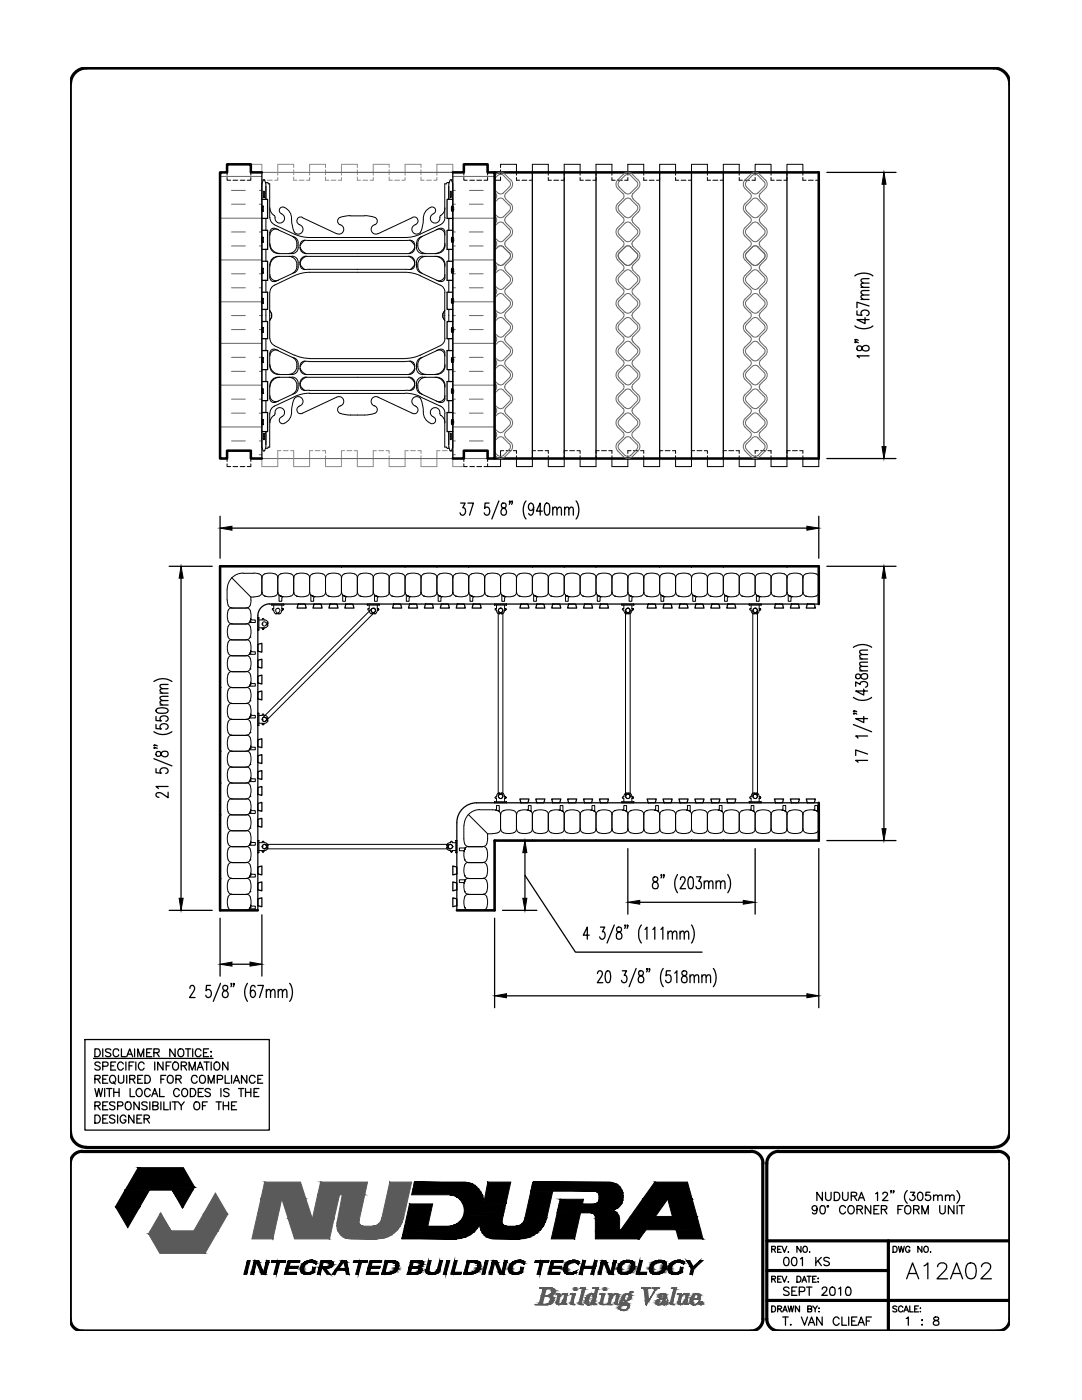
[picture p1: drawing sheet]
<svg xmlns="http://www.w3.org/2000/svg" width="216mm" height="279mm" viewBox="0 0 216 279" stroke-linecap="round" stroke-linejoin="round" font-family="sans-serif">
<!-- layer: LINE50 -->
<path d="M52.3 34.4h-2.2v-1.6h-4.8v1.6h-1.4v57.1h1.4v-1.6h4.8v1.6h2.2M90.4 34.4h2.2v-1.6h4.7v1.6h1.4v57.1h-1.4v-1.6h-4.7v1.6h-2.2M98.7 34.4h64.7v57.1h-64.7M163.4 120.6v-7.6h-119.5v68.7h7.5M163.4 160.2v7.6h-64.7v13.9h-7.5" fill="none" stroke="#000" stroke-width=".51"/>
<!-- layer: LINE9 -->
<g fill="none" stroke="#000" stroke-width=".2">
<path d="M45.3 35.4v.6h.7M45.3 34.4v.6M46.5 36h.9M47.9 36h1M50.1 35.4v.6h-.8M50.1 34.4v.6M92.6 35.4v.6h.6M92.6 34.4v.6M93.7 36h1M95.1 36h1M97.3 35.4v.6h-.7M97.3 34.4v.6"/>
<path d="M99.9 33.4v-.6h3.2v2.2M99.9 33.9v1M99.9 35.3v.7h-1.2M103.1 35.4v.6h.6M104.2 36h.9M106.2 35v-2.2h3.2v2.2M106.2 35.4v.6h-.6M109.4 35.4v.6h.6M110.5 36h1M112.6 35v-2.2h3.2v2.2M112.6 35.4v.6h-.7M115.8 35.4v.6h.6"/>
<path d="M116.9 36h.9M118.9 35v-2.2h3.2v2.2M118.9 35.4v.6h-.6M122.1 35.4v.6h.6M123.2 36h1M125.3 35v-2.2h3.2v2.2M125.3 35.4v.6h-.7M128.5 35.4v.6h.6M129.6 36h.9M131.6 35.4v.6h-.6M131.6 35v-2.2h3.2v2.2M134.8 35.4v.6h.6"/>
<path d="M135.9 36h1M138 35v-2.2h3.2v2.2M138 35.4v.6h-.7M141.2 35.4v.6h.6M142.3 36h.9M144.3 35v-2.2h3.2v2.2M144.3 35.4v.6h-.6M147.5 35.4v.6h.6M148.6 36h1M150.7 35v-2.2h3.2v2.2M150.7 35.4v.6h-.7M153.9 35.4v.6h.6"/>
<path d="M155 36h.9M157 35v-2.2h3.2v2.2M157 35.4v.6h-.6M160.2 35.4v.6h.6M161.3 36h1M163.4 34.4v.6M163.4 35.4v.6h-.7M45.3 92.6v.5h.7M45.3 91.5v.6M46.5 93.1h.9M47.9 93.1h1M50.1 92.6v.5h-.8"/>
<path d="M50.1 91.5v.6M92.6 92.6v.5h.6M92.6 91.5v.6M93.7 93.1h1M95.1 93.1h1M97.3 92.6v.5h-.7M97.3 91.5v.6M100.5 89.9h-.6v3.2h-2.6M101 89.9h1M102.4 89.9h.7v.6M103.1 91v2.1h3.1v-2.1M106.9 89.9h-.7v.6"/>
<path d="M107.3 89.9h1M108.8 89.9h.6v.6M109.4 91v2.1h3.2v-2.1M113.2 89.9h-.6v.6M113.7 89.9h1M115.1 89.9h.7v.6M115.8 91v2.1h3.1v-2.1M119.6 89.9h-.7v.6M120 89.9h1M121.5 89.9h.6v.6M122.1 91v2.1h3.2v-2.1M125.9 89.9h-.6v.6"/>
<path d="M126.4 89.9h1M127.8 89.9h.7v.6M128.5 91v2.1h3.1v-2.1M132.3 89.9h-.7v.6M132.7 89.9h1M134.2 89.9h.6v.6M134.8 91v2.1h3.2v-2.1M138.6 89.9h-.6v.6M139.1 89.9h1M140.5 89.9h.7v.6M141.2 91v2.1h3.1v-2.1M145 89.9h-.7v.6"/>
<path d="M145.4 89.9h1M146.9 89.9h.6v.6M147.5 91v2.1h3.2v-2.1M151.3 89.9h-.6v.6M151.8 89.9h1M153.2 89.9h.7v.6M153.9 91v2.1h3.1v-2.1M157.7 89.9h-.7v.6M158.1 89.9h1M159.6 89.9h.6v.6M160.2 91v2.1h3.2v-1.6M45.3 117.6v2.1"/>
<path d="M45.4 119.7a1.29 1.29 0 0 0 .9 1.6 1.1 1.1 0 0 0-.9 1.4l.1 1.2M46.2 115.3l3.9 3.9M48.5 114.4h2.1M48.5 114.4a3.2 3.2 0 0 0-3.1 3.2M50.1 119.2h.5M50.1 119.2v.5M50.1 119.7a1.29 1.29 0 0 1-.9 1.6 1.1 1.1 0 0 1 .9 1.4l-.2 1.2 .1-.5 .2 .3M50.7 114.4l1 .1M51.7 118.9l-1 .2M51.7 114.5a.78 .78 0 0 1 .6 .8v2.9a.78 .78 0 0 1-.6 .7M52.3 115.3v-.3a2.13 2.13 0 0 1 2.8-.4l.3 .7v2.9a1.1 1.1 0 0 1-1.3 .9h-.5a1.08 1.08 0 0 1-1.3-.9M52.8 119h.1"/>
<path d="M55.5 118.2a.78 .78 0 0 0 .5 .7l-.3-.2M55.6 118.7l.1 .2M55.7 118.9v1.1h.5v-.7M56 119h.1M56 114.5l.8-.1h.8a.92 .92 0 0 1 1 .9v2.9a1.1 1.1 0 0 1-1.4 .9l-1.2-.2 .5 .2M56 114.5a.78 .78 0 0 0-.5 .8M56.5 119.1l-.2 .2M58.6 118.2a.78 .78 0 0 0 .6 .7M59.2 119h.1M59.2 118.9l1.2 .2 .8-.2M59.2 114.5a.78 .78 0 0 0-.6 .8M61.2 114.5l-.8-.1-1.2 .1"/>
<path d="M61.2 114.5a.78 .78 0 0 1 .6 .8v2.9a.78 .78 0 0 1-.6 .7M61.8 118.2a.78 .78 0 0 0 .6 .7l-.4-.2v.2M62 118.9v1.1h.6v-.8l.2-.1M62.3 119h.1M62.3 114.5l.9-.1h.8a.92 .92 0 0 1 1 .9v2.9a1.1 1.1 0 0 1-1.4 .9l-1.3-.2 .5 .2M62.4 114.5a.78 .78 0 0 0-.6 .8M65 118.2a.78 .78 0 0 0 .5 .7M65.5 119h.1M65.5 114.5l.8-.1h.9a.92 .92 0 0 1 .9 .9v2.9a1.1 1.1 0 0 1-1.3 .9l-1.3-.2M65.5 114.5a.78 .78 0 0 0-.5 .8M68 113h.2l-.1 .2zM68.2 118.2a.78 .78 0 0 0 .5 .7"/>
<path d="M68.3 118.7l.1 .2M68.4 118.7l.3 .2M68.4 118.9v1.1h.5v-.7M68.7 119h.1M68.7 118.9l1.2 .2 .9-.2M68.7 118.9l.5 .2M69.2 119.1l-.2 .2M70.8 114.5a2.1 2.1 0 0 0-2.6 .5v.3M70.8 114.5a.78 .78 0 0 1 .5 .8v2.9a.78 .78 0 0 1-.5 .7M71.3 118.2a.78 .78 0 0 0 .6 .7M71.9 119h.1M71.9 114.5l.8-.1h.8a.92 .92 0 0 1 1 .9v2.9a1.1 1.1 0 0 1-1.4 .9l-1.2-.2"/>
<path d="M71.9 114.5a.78 .78 0 0 0-.6 .8M74.5 118.2a.78 .78 0 0 0 .6 .7l-.4-.2M74.7 118.7v.2M74.7 118.9v1.1h.6v-.7M75 119h.1M75 114.5l.9-.1h.8a.92 .92 0 0 1 1 .9v2.9a1.1 1.1 0 0 1-1.4 .9l-1.3-.2 .5 .2M75.1 114.5a.78 .78 0 0 0-.6 .8M75.5 119.1l-.2 .2M77.7 115.3v-.3a2.13 2.13 0 0 1 2.8-.4l.3 .7v2.9a1.1 1.1 0 0 1-1.3 .9h-.5a1.08 1.08 0 0 1-1.3-.9M78.2 119h.1M80.7 113h.2l-.1 .2zM80.9 118.2a.78 .78 0 0 0 .5 .7l-.3-.2"/>
<path d="M81 118.7l.1 .2M81.1 118.9v1.1h.5v-.7M81.4 119h.1M81.4 114.5l.8-.1h.8a.92 .92 0 0 1 1 .9v2.9a1.1 1.1 0 0 1-1.4 .9l-1.2-.2 .5 .2M81.4 114.5a.78 .78 0 0 0-.5 .8M81.9 119.1l-.2 .2M84 118.2a.78 .78 0 0 0 .6 .7M84.6 119h.1M84.6 114.5l.8-.1h.8a.92 .92 0 0 1 1 .9M84.6 114.5a.78 .78 0 0 0-.6 .8M87.1 113h.2l-.1 .2zM87.2 118.2a1.1 1.1 0 0 1-1.4 .9l-1.2-.2"/>
<path d="M87.2 115.3v2.9M87.2 115.3l.1-.3a2.13 2.13 0 0 1 2.7-.4l.4 .7v2.9a1.1 1.1 0 0 1-1.4 .9l-1.3-.2M87.2 118.2a.78 .78 0 0 0 .6 .7M87.4 118.9v1.1h.6v-.7M87.5 118.9l-.1-.2 .4 .2M87.7 119h.1M87.7 118.9l.5 .2M88.2 119.1l-.2 .2M90.4 118.2a.78 .78 0 0 0 .5 .7M90.9 119h.1M90.9 114.5l.8-.1h.9a.92 .92 0 0 1 .9 .9v2.9a1.1 1.1 0 0 1-1.3 .9l-1.3-.2M90.9 114.5a.78 .78 0 0 0-.5 .8"/>
<path d="M93.4 113h.2l-.1 .2zM93.6 118.2a.78 .78 0 0 0 .5 .7l-.3-.2v.2M93.8 118.9v1.1h.5v-.7M94.1 119h.1M94.1 114.5a.78 .78 0 0 0-.5 .8M94.6 119.1l-.2 .2M96.2 114.5l-.9-.1-1.2 .1M96.2 118.9l-.9 .2-1.2-.2 .5 .2M96.2 114.5a.78 .78 0 0 1 .5 .8M96.7 118.2a.78 .78 0 0 1-.5 .7M96.7 115.3v2.9M96.7 115.3l.1-.3a2.13 2.13 0 0 1 2.8-.4l.3 .7v2.9a1.1 1.1 0 0 1-1.4 .9h-.4a1.08 1.08 0 0 1-1.4-.9"/>
<path d="M97.3 119h.1M99.9 118.2a.78 .78 0 0 0 .6 .7l-.4-.2 .1 .2M100.1 118.9v1.1h.6v-.7M100.4 119h.1M100.4 114.5l.9-.1h.8a.92 .92 0 0 1 1 .9v2.9a1.1 1.1 0 0 1-1.4 .9l-1.3-.2 .5 .2M100.5 114.5a.78 .78 0 0 0-.6 .8M100.9 119.1l-.2 .2M103.1 118.2a.78 .78 0 0 0 .5 .7M103.6 119h.1M103.6 118.9l1.3 .2 .8-.2M103.6 114.5a.78 .78 0 0 0-.5 .8M105.7 114.5l-.8-.1-1.3 .1"/>
<path d="M105.7 114.5a.78 .78 0 0 1 .5 .8v2.9a.78 .78 0 0 1-.5 .7M106.1 113h.2l-.1 .2zM106.3 115.3v-.3a2.13 2.13 0 0 1 2.8-.4l.3 .7v2.9a1.1 1.1 0 0 1-1.4 .9l-1.2-.2M106.3 118.2a.78 .78 0 0 0 .5 .7M106.5 118.7v.2M106.5 118.7l.3 .2M106.5 118.9v1.1h.5l.1-.8 .2-.1M106.8 119h.1M106.8 118.9l.5 .2M109.4 118.2a.78 .78 0 0 0 .6 .7M110 119h.1M110 114.5l.8-.1h.8a.92 .92 0 0 1 1 .9v2.9a1.1 1.1 0 0 1-1.4 .9l-1.2-.2"/>
<path d="M110 114.5a.78 .78 0 0 0-.6 .8M112.5 113h.2l-.1 .2zM112.6 118.2a.78 .78 0 0 0 .6 .7l-.4-.2 .1 .2M112.8 118.9v1.1h.6v-.7M113.1 119h.1M113.2 114.5a.78 .78 0 0 0-.6 .8M113.6 119.1l-.2 .2M115.2 114.5l-.8-.1-1.3 .1M115.2 118.9l-.8 .2-1.3-.2 .5 .2M115.2 114.5a.78 .78 0 0 1 .6 .8v2.9a.78 .78 0 0 1-.6 .7M115.8 118.2a.78 .78 0 0 0 .5 .7M116.3 119h.1"/>
<path d="M116.3 114.5l.8-.1h.9a.92 .92 0 0 1 .9 .9v2.9a1.1 1.1 0 0 1-1.3 .9l-1.3-.2M116.3 114.5a.78 .78 0 0 0-.5 .8M118.8 113h.2l-.1 .2zM119 118.2a.78 .78 0 0 0 .5 .7l-.3-.2v.2M119.2 118.9v1.1h.5v-.7M119.5 119h.1M119.5 114.5l.8-.1h.8a.92 .92 0 0 1 1 .9v2.9a1.1 1.1 0 0 1-1.4 .9l-1.2-.2 .5 .2M119.5 114.5a.78 .78 0 0 0-.5 .8M120 119.1l-.2 .2M122.1 118.2l.1 .2a2.1 2.1 0 0 0 2.5 .5M122.7 119h.1M124.7 114.5a2.1 2.1 0 0 0-2.5 .5l-.1 .3"/>
<path d="M124.7 114.5a.78 .78 0 0 1 .6 .8v2.9a.78 .78 0 0 1-.6 .7M125.3 118.2a.78 .78 0 0 0 .6 .7l-.4-.2 .1 .2M125.5 118.9v1.1h.6v-.7M125.8 119h.1M125.8 114.5l.9-.1h.8a.92 .92 0 0 1 1 .9v2.9a1.1 1.1 0 0 1-1.4 .9l-1.3-.2 .5 .2M125.9 114.5a.78 .78 0 0 0-.6 .8M126.3 119.1l-.2 .2M128.5 118.2a.78 .78 0 0 0 .5 .7M129 119h.1M129 114.5l.8-.1h.9a.92 .92 0 0 1 .9 .9v2.9a1.1 1.1 0 0 1-1.3 .9l-1.3-.2M129 114.5a.78 .78 0 0 0-.5 .8M131.5 113h.2l-.1 .2z"/>
<path d="M131.7 118.2a.78 .78 0 0 0 .5 .7l-.3-.2v.2M131.9 118.9v1.1h.5v-.7M132.2 119h.1M132.2 114.5a.78 .78 0 0 0-.5 .8M132.7 119.1l-.2 .2M134.3 114.5a.78 .78 0 0 1 .5 .8v2.9a.78 .78 0 0 1-.5 .7M134.3 114.5l-.8-.1-1.3 .1M134.3 118.9l-.8 .2-1.3-.2 .5 .2M134.8 118.2a1.1 1.1 0 0 0 1.4 .9l1.3-.2M135.4 119h.1M137.4 114.5a.78 .78 0 0 1 .6 .8v2.9a.78 .78 0 0 1-.6 .7M137.5 114.5l-.9-.1h-.8a.92 .92 0 0 0-1 .9"/>
<path d="M137.9 113h.2l-.1 .2zM138 118.2a.78 .78 0 0 0 .6 .7M138.2 118.9v1.1h.6v-.7M138.3 118.9l-.1-.2 .4 .2M138.5 119h.1M138.6 118.9l.5 .2M139 119.1l-.2 .2M141.2 115.3v2.9M141.2 118.2l-.1 .2a2.1 2.1 0 0 1-2.5 .5M141.2 115.3a1.08 1.08 0 0 0-1.4-.9h-.8a.92 .92 0 0 0-1 .9M141.2 118.2a.78 .78 0 0 0 .5 .7M141.7 119h.1"/>
<path d="M141.7 114.5a.78 .78 0 0 0-.5 .8M141.7 118.9l1.3 .2 .8-.2M143.8 114.5a.78 .78 0 0 1 .5 .8v2.9a.78 .78 0 0 1-.5 .7M143.8 114.5l-.8-.1-1.3 .1M144.2 113h.2l-.1 .2zM144.4 118.2a.78 .78 0 0 0 .5 .7M144.6 118.9v1.1h.5v-.7M144.6 118.9v-.2l.3 .2M144.9 119h.1M144.9 118.9l1.3 .2 .8-.2M144.9 118.9l.5 .2M145.4 119.1l-.2 .2"/>
<path d="M147 114.5a.78 .78 0 0 1 .5 .8v2.9a.78 .78 0 0 1-.5 .7M147 114.5l-.8-.1h-.9a.92 .92 0 0 0-.9 .9M147.5 118.2a1.1 1.1 0 0 0 1.4 .9h.4a1.08 1.08 0 0 0 1.4-.9M148.1 119h.1M150.7 115.3v2.9M150.7 115.3a1.08 1.08 0 0 0-1.4-.9h-.8a.92 .92 0 0 0-1 .9M150.7 118.2a.78 .78 0 0 0 .6 .7M150.9 118.7l.1 .2M150.9 118.7l.4 .2M150.9 118.9v1.1h.6v-.7M151.2 119h.1M151.3 118.9l1.2 .2 .8-.2"/>
<path d="M151.3 118.9l.5 .2M151.7 119.1l-.2 .2M153.3 114.5a.78 .78 0 0 1 .6 .8v2.9a.78 .78 0 0 1-.6 .7M153.3 114.5l-.8-.1h-.8a.92 .92 0 0 0-1 .9M153.9 118.2a1.1 1.1 0 0 0 1.4 .9l1.2-.2M154.4 119h.1M156.5 114.5a.78 .78 0 0 1 .5 .8v2.9a.78 .78 0 0 1-.5 .7M156.5 114.5l-.8-.1h-.8a.92 .92 0 0 0-1 .9M156.9 113h.2l-.1 .2zM157.1 115.3a1.1 1.1 0 0 1 1.3-.9h.9a.92 .92 0 0 1 .9 .9v3.1a2.1 2.1 0 0 1-2.6 .5M157.1 118.2a.78 .78 0 0 0 .5 .7M157.3 118.9v1.1h.5v-.7"/>
<path d="M157.3 118.9v-.2l.3 .2M157.6 119h.1M157.6 118.9l.5 .2M158.1 119.1l-.2 .2M160.2 118.2a1.1 1.1 0 0 0 1.4 .9l1.3-.2M160.8 119h.1M162.8 114.5a.78 .78 0 0 1 .6 .8v2.9a.78 .78 0 0 1-.6 .7M162.9 114.5l-.9-.1h-.8a.92 .92 0 0 0-1 .9M43.9 137.1l.2 .1-.2 .1zM45.5 134.6l-.1 .8v.8a.92 .92 0 0 0 .9 1 1.1 1.1 0 0 0-.9 1.4v.8a.92 .92 0 0 0 .9 1 1.1 1.1 0 0 0-.9 1.3l.1 1.3M45.5 125l-.1 .9v.8a.92 .92 0 0 0 .9 1 1.1 1.1 0 0 0-.9 1.3v.9a.92 .92 0 0 0 .9 .9 1.1 1.1 0 0 0-.9 1.4l.1 1.3M45.5 123.9a.78 .78 0 0 0 .8 .6"/>
<path d="M45.5 133.5a.78 .78 0 0 0 .8 .5 .78 .78 0 0 0-.8 .6M46.2 137.2h3M46.2 121.4h3M46.2 124.5h3M46.2 127.7h3M46.2 130.9h3M46.2 134.1h3M46.3 124.5a.78 .78 0 0 0-.8 .5M49.2 124.5a.78 .78 0 0 1 .7 .5M49.9 124.2l-.2 .1 .2-.4a.78 .78 0 0 1-.7 .6M49.9 124h.1M49.9 130.3h.1"/>
<path d="M49.9 136.7h.1M49.9 139.9h.1M49.9 127.2h.1M49.9 133.5h.1M49.9 130.3l-.2 .3h.2M49.9 136.6l-.2 .4 .2-.1M49.9 136.6a.78 .78 0 0 1-.7 .6 1.1 1.1 0 0 1 .9 1.4l-.1 .8a.92 .92 0 0 1-.8 1 1.1 1.1 0 0 1 .9 1.3l-.2 1.3 .1-.5 .2 .2M49.9 130.3a.78 .78 0 0 1-.7 .5 1.1 1.1 0 0 1 .9 1.4l-.2 1.3M49.9 133.5a.78 .78 0 0 1-.7 .5 .78 .78 0 0 1 .7 .6M49.9 125l.2 .9-.1 .8a.92 .92 0 0 1-.8 1 1.1 1.1 0 0 1 .9 1.3l-.2 1.3M49.9 134.6l.2 .8-.2 1.2M50 136.1l-.1 .5"/>
<path d="M50.1 136.2l.1 .2M50.2 123.7h.7v.5h-1.1M50.2 130.1h.7v.5h-1.1M50.2 136.4h.7v.5h-1.1M50.2 130l-.2-.2-.1 .5M51.4 125.7h.1M51.4 123.3h.3zM51.4 123.3v2.4M51.5 125.7h.2zM51.7 123.7h.6l.1-.3 .4 .3M51.7 125.3h.6v.2M51.7 123.3v2.4"/>
<path d="M52.3 124.5h.1M52.3 125.5l.1 .1 .2-.1-.2 .1zM52.6 125.3v.2v-.2M52.6 125.3h.2M52.8 123.7l.3 .1 .3 .3M52.8 125.3h.1M52.8 123.7h.1M53.1 124.4a.44 .44 0 0 0-.6-.2 .44 .44 0 0 0 0 .7 .44 .44 0 0 0 .6-.2M53.1 124.4h.1M53.1 124.7h.1M53.1 124.7h.3M53.1 124.4h.3"/>
<path d="M53.4 124.4h.1M53.4 124.7h.1M53.4 124.7v.2l-.3 .3-.3 .1M53.4 124.1h.1M53.4 124.1v.3M54.2 120.6v.2zM54.2 120.8h2.4M54.2 120.6h2.4M54.6 121.8l.1 .4 .3 .3M54.6 121.8h.1M54.6 120.8v.6l-.3 .1 .3 .3M55 122.5h.1"/>
<path d="M55 122.5h.3M55.3 122.2a.44 .44 0 0 1-.2-.6 .44 .44 0 0 1 .7 0 .44 .44 0 0 1-.2 .6M55.3 122.2h.1M55.3 122.5h.1M55.3 122.2v.3M55.4 121.4h.1M55.6 122.2h.1M55.6 122.5h.1M55.6 122.2v.3M56.2 121.7h.2h-.2M56.2 121.8v.2a.52 .52 0 0 1-.6 .5M56.2 121.8h.1"/>
<path d="M56.2 120.8v.6h.2M56.2 121.7v.1M56.4 121.7l.1-.1zM56.5 121.6l-.1-.2 .1 .2M56.6 120.6v.2zM73.3 120.6v.2zM73.3 120.8h2.4M73.3 120.6h2.4M73.7 121.8l.1 .4 .3 .3M73.7 121.8h.1M73.7 120.8v.6l-.3 .1 .3 .3M74.1 122.5h.1"/>
<path d="M74.1 122.5h.2M74.2 121.5l-21.8 21.7M74.3 122.2a.44 .44 0 0 1-.2-.6 .44 .44 0 0 1 .7 0 .44 .44 0 0 1-.2 .6M74.3 122.2h.1M74.3 122.5h.1M74.3 122.2v.3M74.5 121.4h.1M74.6 122.2h.1M74.6 122.5h.1M74.6 122.2v.3M74.8 122.1l-21.7 21.8M75.3 121.7h.1h-.1"/>
<path d="M75.3 121.8l-.1 .2a.52 .52 0 0 1-.6 .5M75.3 121.8h.1M75.3 120.8v.6h.1M75.3 121.7v.1M75.4 121.7l.2-.1zM75.6 121.6l-.2-.2 .2 .2M75.7 120.6v.2zM98.7 120.6v.2zM98.7 120.8h2.4M98.7 120.6h2.4M99.1 121.8l.1 .4 .3 .3M99.1 121.8h.1"/>
<path d="M99.1 120.8v.6l-.3 .1 .3 .3M99.4 121.8v37.1M99.5 122.5h.1M99.5 122.5h.2M99.7 122.2a.44 .44 0 0 1-.2-.6 .44 .44 0 0 1 .7 0 .44 .44 0 0 1-.2 .6M99.7 122.2h.1M99.7 122.5h.1M99.7 122.2v.3M99.9 121.4h.1M100 122.2h.1M100 122.5h.1M100 122.2v.3"/>
<path d="M100.3 121.8v37.1M100.7 121.7h.1h-.1M100.7 121.8l-.1 .2a.52 .52 0 0 1-.6 .5M100.7 121.8h.1M100.7 120.8v.6h.1M100.7 121.7v.1M100.8 121.7l.2-.1zM101 121.6l-.2-.2 .2 .2M101.1 120.6v.2zM124.1 120.6v.2zM124.1 120.8h2.4M124.1 120.6h2.4"/>
<path d="M124.5 121.8l.4 .7M124.5 121.8h.1M124.5 120.8v.6l-.3 .1 .3 .3M124.8 121.8v37.1M124.9 122.5h.1M124.9 122.5h.2M125.1 122.2a.44 .44 0 0 1-.2-.6 .44 .44 0 0 1 .7 0 .44 .44 0 0 1-.2 .6M125.1 122.2h.1M125.1 122.5h.1M125.1 122.2v.3M125.3 121.4h.1M125.4 122.2h.1"/>
<path d="M125.4 122.5h.1M125.4 122.2v.3M125.7 121.8v37.1M126.1 121.7h.1h-.1M126.1 121.8l-.1 .2a.52 .52 0 0 1-.6 .5M126.1 121.8h.1M126.1 120.8v.6h.1M126.1 121.7v.1M126.2 121.7l.2-.1zM126.4 121.6l-.2-.2 .2 .2M126.5 120.6v.2zM149.5 120.6v.2z"/>
<path d="M149.5 120.8h2.4M149.5 120.6h2.4M149.9 121.8l.4 .7M149.9 121.8h.1M149.9 120.8v.6l-.3 .2 .3 .2M150.2 121.8v37.1M150.3 122.5h.1M150.3 122.5h.2M150.5 122.2a.44 .44 0 0 1-.2-.6 .44 .44 0 0 1 .7 0 .44 .44 0 0 1-.2 .6M150.5 122.2h.1M150.5 122.5h.1M150.5 122.2v.3"/>
<path d="M150.7 121.4h.1M150.8 122.2h.1M150.8 122.5h.1M150.8 122.2v.3M151.1 121.8v37.1M151.5 121.7h.1h-.1M151.5 121.8l-.1 .2a.52 .52 0 0 1-.6 .5M151.5 121.8h.1M151.5 120.8v.6h.1M151.5 121.7v.1M151.6 121.7l.2-.1zM151.8 121.6l-.2-.2 .2 .2"/>
<path d="M151.9 120.6v.2zM43.9 156.2l.2 .1-.2 .1zM43.9 149.8l.2 .1-.2 .1zM45.5 143a.78 .78 0 0 0 .8 .5 1.1 1.1 0 0 0-.9 1.4v.9a.92 .92 0 0 0 .9 .9 1.1 1.1 0 0 0-.9 1.4v.8a.92 .92 0 0 0 .9 1 1.1 1.1 0 0 0-.9 1.4v.8a.92 .92 0 0 0 .9 1 1.1 1.1 0 0 0-.9 1.3v.9a.92 .92 0 0 0 .9 .9 1.1 1.1 0 0 0-.9 1.4v.9a.92 .92 0 0 0 .9 .9M46.2 156.3h3M46.2 159.5h3M46.2 140.4h3M46.2 143.6h3M46.2 146.8h3M46.2 153.1h3M46.2 149.9h3M46.3 159.4a1.1 1.1 0 0 0-.9 1.4v.8a.92 .92 0 0 0 .9 1 1.1 1.1 0 0 0-.9 1.4v.8a.92 .92 0 0 0 .9 1 1.1 1.1 0 0 0-.9 1.3v.9a.92 .92 0 0 0 .9 .9"/>
<path d="M49.2 159.4a1.1 1.1 0 0 1 .9 1.4l-.2 1.2M49.9 143.3h-.2l.2-.3a.78 .78 0 0 1-.7 .5 1.1 1.1 0 0 1 .9 1.4l-.1 .9a.92 .92 0 0 1-.8 .9 1.1 1.1 0 0 1 .9 1.4l-.2 1.2M49.9 143h.1M49.9 155.7h.1M49.9 149.4h.1M49.9 158.9h.1M49.9 146.2h.1M49.9 152.6h.1M49.9 155.7l-.2 .3h.2M49.9 149.3l-.2 .4 .2-.1M49.9 155.7a.78 .78 0 0 1-.7 .5 1.1 1.1 0 0 1 .9 1.4l-.1 .9a.92 .92 0 0 1-.8 .9M49.9 149.3a.78 .78 0 0 1-.7 .6 1.1 1.1 0 0 1 .9 1.4l-.1 .8a.92 .92 0 0 1-.8 1 1.1 1.1 0 0 1 .9 1.3l-.2 1.3"/>
<path d="M49.9 155.7l.1-.5 .2 .2h.7v.6h-1.1M49.9 149.3l.1-.5 .2 .3h.7v.5h-1.1M50.2 142.8h.7v.5h-1.1M51.4 144.8h.1M51.4 142.4h.3zM51.4 142.4v2.4M51.5 144.8h.2zM51.7 142.8h.6l.1-.3 .4 .3M51.7 144.3h.6v.2M51.7 142.4v2.4M52.3 143.6h.1M52.3 144.5l.1 .1h.2h-.2z"/>
<path d="M52.6 144.3v.2v-.2M52.6 144.3h.2M52.8 142.8l.3 .1 .3 .3M52.8 144.3h.1M52.8 142.8h.1M53.1 143.4a.44 .44 0 0 0-.6-.2 .44 .44 0 0 0 0 .7 .44 .44 0 0 0 .6-.2M53.1 143.4h.1M53.1 143.7h.1M53.1 143.7h.3M53.1 143.4h.3M53.4 143.4h.1M53.4 143.7h.1"/>
<path d="M53.4 143.7v.3l-.3 .3h-.3M53.4 143.2h.1M53.4 143.2v.2M99.1 158.9h.1M99.1 158.9l-.3 .2 .1 .2h.2v.7M99.5 158.3l-.3 .3-.1 .3M99.5 158.3h.1M99.5 158.3h.2M99.7 158.5a.44 .44 0 0 0-.2 .7 .44 .44 0 0 0 .7 0 .44 .44 0 0 0-.2-.7M99.7 158.5h.1M99.7 158.3h.1M99.7 158.3v.2"/>
<path d="M99.9 159.4h.1M100 158.3a.59 .59 0 0 1 .7 .6M100 158.5h.1M100 158.3h.1M100 158.3v.2M100.7 159h.1h-.1M100.7 158.9h.1M100.7 158.9v.1M100.8 159l.2 .2zM100.8 159.3l.2-.1zM100.8 159.3h-.1v.7M124.5 158.9h.1"/>
<path d="M124.5 158.9l-.3 .2 .1 .2h.2v.7M124.9 158.3l-.4 .6M124.9 158.3h.1M124.9 158.3h.2M125.1 158.5a.44 .44 0 0 0-.2 .7 .44 .44 0 0 0 .7 0 .44 .44 0 0 0-.2-.7M125.1 158.5h.1M125.1 158.3h.1M125.1 158.3v.2M125.3 159.4h.1M125.4 158.3a.59 .59 0 0 1 .7 .6M125.4 158.5h.1M125.4 158.3h.1"/>
<path d="M125.4 158.3v.2M126.1 159h.1h-.1M126.1 158.9h.1M126.1 158.9v.1M126.2 159l.2 .2zM126.2 159.3l.2-.1zM126.2 159.3h-.1v.7M149.9 158.9h.1M149.9 158.9l-.3 .3 .1 .1h.2v.7M150.3 158.3l-.4 .6M150.3 158.3h.1M150.3 158.3h.2"/>
<path d="M150.5 158.5a.44 .44 0 0 0-.2 .7 .44 .44 0 0 0 .7 0 .44 .44 0 0 0-.2-.7M150.5 158.5h.1M150.5 158.3h.1M150.5 158.3v.2M150.7 159.4h.1M150.8 158.3a.59 .59 0 0 1 .7 .6M150.8 158.5h.1M150.8 158.3h.1M150.8 158.3v.2M151.5 159h.1h-.1M151.5 158.9h.1M151.5 158.9v.1"/>
<path d="M151.6 159l.2 .2zM151.6 159.3l.2-.1zM151.6 159.3h-.1v.7M43.9 175.2l.2 .1-.2 .1zM43.9 162.5l.2 .1-.2 .1zM45.5 179l-.1 .8v.9a.92 .92 0 0 0 .9 .9M45.5 169.5l-.1 .8v.9a.92 .92 0 0 0 .9 .9 1.1 1.1 0 0 0-.9 1.4v.8a.92 .92 0 0 0 .9 1 1.1 1.1 0 0 0-.9 1.4l.1 1.2M45.5 177.9a.78 .78 0 0 0 .8 .6M46.2 178.5h3M46.2 175.3h3M46.2 165.8h3M46.2 169h3"/>
<path d="M46.2 172.2h3M46.2 162.6h3M46.3 178.5a.78 .78 0 0 0-.8 .5M46.3 168.9a.78 .78 0 0 0-.8 .6M49.2 178.5a.78 .78 0 0 1 .7 .5M49.2 168.9a.78 .78 0 0 1 .7 .6M49.9 168.7h-.2M49.9 162.1h.1M49.9 174.8h.1M49.9 168.4h.1M49.9 178h.1M49.9 171.6h.1"/>
<path d="M49.9 165.3h.1M49.9 162l-.2 .4 .2-.1M49.9 174.7l-.2 .4 .2-.1M49.9 168.4l-.2 .3M49.9 174.7a.78 .78 0 0 1-.7 .6 1.1 1.1 0 0 1 .9 1.4l-.2 1.2M49.9 177.9a.78 .78 0 0 1-.7 .6M49.9 162a.78 .78 0 0 1-.7 .6 1.1 1.1 0 0 1 .9 1.4l-.1 .8a.92 .92 0 0 1-.8 1 1.1 1.1 0 0 1 .9 1.3l-.2 1.3M49.9 168.4a.78 .78 0 0 1-.7 .5M49.9 174.7l.1-.5 .2 .3h.7v.5h-1.1M49.9 168.4l.1-.5 .2 .2h.7v.6h-1.1M49.9 179l.2 .8-.2 1.3M49.9 169.5l.2 .8-.1 .9a.92 .92 0 0 1-.8 .9 1.1 1.1 0 0 1 .9 1.4l-.2 1.2"/>
<path d="M50 161.5l-.1 .5M50.1 161.6l.1 .2h.7v.5h-1.1M51.4 170.2h.1M51.4 167.8h.3zM51.4 167.8v2.4M51.5 170.2h.2zM51.7 168.2h.6l.1-.3 .4 .3M51.7 169.7h.6v.2M51.7 167.8v2.4M52.3 169h.1M52.3 169.9l.1 .1h.2h-.2zM52.6 169.7v.2v-.2"/>
<path d="M52.6 169.7h.2M52.8 168.2l.3 .1 .3 .3M52.8 169.7h.1M52.8 168.2h.1M52.8 168.5h37M52.8 169.4h37M53.1 168.8a.44 .44 0 0 0-.6-.2 .44 .44 0 0 0 0 .7 .44 .44 0 0 0 .6-.2M53.1 168.8h.1M53.1 169.1h.1M53.1 169.1h.3M53.1 168.8h.3M53.4 168.8h.1"/>
<path d="M53.4 169.1h.1M53.4 169.1v.3l-.3 .3h-.3M53.4 168.6h.1M53.4 168.6v.2M89.2 169.1a.59 .59 0 0 0 .6 .6M89.2 168.8h.1M89.2 169.1h.1M89.2 168.6h.1M89.2 169.1h.3M89.2 168.6v.2M89.2 168.8h.3M89.5 168.8a.42 .42 0 0 1 .6-.2 .42 .42 0 0 1 0 .7 .42 .42 0 0 1-.6-.2"/>
<path d="M89.5 168.8h.1M89.5 169.1h.1M89.8 168.2l-.3 .1-.3 .3M89.8 169.7h.1M89.8 168.2h.1M89.8 168.2l.3-.3 .1 .1v.2h.7M89.9 169.7v.2v-.2M89.9 169.9l.2 .1h.1h-.1zM90.3 169h.1M90.9 170.2h.2zM90.9 167.8h.3zM90.9 169.7h-.7v.2"/>
<path d="M90.9 167.8v2.4M91.2 170.2h.1M91.2 167.8v2.4M92.4 169.7l.2 .3 .1-.5-.1 .8v.9a.92 .92 0 0 0 .9 .9 1.1 1.1 0 0 0-.9 1.4v.8a.92 .92 0 0 0 .9 1 .78 .78 0 0 0-.8 .5M92.4 176.1l.2 .2M92.6 164.8v2.6a1.29 1.29 0 0 0 .9 1.5 .78 .78 0 0 0-.8 .6l.2-.4-.1 .1M92.7 174.8h.1M92.7 171.6h.1M92.7 178h.1M92.7 175.9h.1M92.7 169.5h.1M92.7 175.8l-.1 .9 .1 1.2"/>
<path d="M92.7 179l-.1 .8v.9a.92 .92 0 0 0 .9 .9M92.7 175.8l-.1 .5M92.7 177.9a.78 .78 0 0 0 .8 .6 .78 .78 0 0 0-.8 .5M92.8 175.6h-1.1v.5h.7M92.8 169.2h-1.1v.6h.7M92.8 175.5h.1l-.2 .3M93.4 178.5h3M93.4 175.3h3M93.4 169h3M93.4 172.2h3M93.4 162.5l3.9 3.9M95.7 161.6h2.9l.7 .2"/>
<path d="M95.8 161.6a3.2 3.2 0 0 0-3.2 3.2M96.4 168.9a.78 .78 0 0 1 .7 .6M96.4 178.5a.78 .78 0 0 1 .7 .5M97.1 177.9a.78 .78 0 0 1-.7 .6M97.1 169.5l.2 .8-.1 .9a.92 .92 0 0 1-.8 .9 1.1 1.1 0 0 1 .9 1.4l-.1 .8a.92 .92 0 0 1-.8 1 1.1 1.1 0 0 1 .9 1.4l-.2 1.2M97.1 179l.2 .8-.1 .9a.92 .92 0 0 1-.8 .9M98.3 166.4h-1v1a1.3 1.3 0 0 1-.9 1.5M98.7 160v.2zM98.7 167.8v13.9M98.7 160h2.4M98.7 160.2h2.4M98.8 161.7l.5 .1"/>
<path d="M98.9 161.7l.2-.2v-.7h.5v1.1M99.3 161.8h.1M99.3 161.8a.78 .78 0 0 1 .6 .7v3a1.3 1.3 0 0 1-1.6 .9M99.3 161.8l.4 .2-.1-.2M99.9 165.4a.78 .78 0 0 0 .6 .8M100.4 161.8h.1M100.4 161.8l.9-.2 .8 .1a.92 .92 0 0 1 1 .8l-.1 3.2a1.54 1.54 0 0 1-1.7 .6l-.9-.1M100.5 161.8a.78 .78 0 0 0-.6 .7M101.1 160v.2zM103.1 165.4a.78 .78 0 0 0 .5 .8M103.6 161.8h.1M103.6 166.2l1.3 .1 .8-.1"/>
<path d="M103.6 161.8a.78 .78 0 0 0-.5 .7M105.7 161.8l-.8-.2-1.3 .2M105.7 161.8l-.5-.1 .2-.2v-.7h.6v1.1M105.7 161.8h.1M106 161.8v.2l-.3-.2a.78 .78 0 0 1 .5 .7v3l-.1 .4-.4 .3M106.2 167.6l.1 .2h-.2zM106.8 161.8h.1M106.8 161.8l.8-.2 .8 .1a.92 .92 0 0 1 1 .8v3.2a1.54 1.54 0 0 1-1.8 .6 1.08 1.08 0 0 1-1.3-.9M106.8 161.8a.78 .78 0 0 0-.5 .7M109.4 165.4a.78 .78 0 0 0 .6 .8M110 161.8h.1M110 161.8a.78 .78 0 0 0-.6 .7"/>
<path d="M112 161.8l-.8-.2-1.2 .2M112 161.8l-.5-.1 .3-.2v-.7h.5v1.1M112 161.8h.1M112 161.8a.78 .78 0 0 1 .6 .7l-.1 3.2a1.54 1.54 0 0 1-1.7 .6l-.8-.1M112 161.8l.4 .2-.1-.2M112.6 167.6l.1 .2h-.2zM112.6 165.4a.78 .78 0 0 0 .6 .8M113.1 161.8h.1M113.1 166.2l1.3 .1 .8-.1M113.2 161.8a.78 .78 0 0 0-.6 .7M115.2 161.8l-.8-.2-1.3 .2M115.2 161.8a.78 .78 0 0 1 .6 .7v3l-.2 .4-.4 .3"/>
<path d="M115.8 165.4a.78 .78 0 0 0 .5 .8M116.3 161.8h.1M116.3 161.8a.78 .78 0 0 0-.5 .7M117.9 161.7l.5 .1M117.9 161.7l.2-.2v-.7h.6v1.1M118.4 161.8l-.8-.2-1.3 .2M118.4 161.8h.1M118.4 161.8l.3 .2v-.2M118.4 161.8a.78 .78 0 0 1 .5 .7v3.2a1.54 1.54 0 0 1-1.8 .6l-.8-.1M118.9 167.6l.1 .2h-.2zM119 165.4a.78 .78 0 0 0 .5 .8M119.5 161.8h.1"/>
<path d="M119.5 161.8l.8-.2 .8 .1a.92 .92 0 0 1 1 .8v3.2a1.54 1.54 0 0 1-1.8 .6l-.8-.1M119.5 161.8a.78 .78 0 0 0-.5 .7M122.1 165.4l.1 .3a2.1 2.1 0 0 0 2.5 .5M122.7 161.8h.1M122.7 161.8a.78 .78 0 0 0-.6 .7M124.1 160v.2zM124.1 160h2.4M124.1 160.2h2.4M124.7 161.8l-.8-.2-1.2 .2M124.7 161.8l-.5-.1 .3-.2v-.7h.5v1.1M124.7 161.8h.1M125 161.8l.1 .2-.4-.2a.78 .78 0 0 1 .6 .7v3l-.2 .4-.4 .3"/>
<path d="M125.3 165.4a.78 .78 0 0 0 .6 .8M125.8 161.8h.1M125.8 161.8l.9-.2 .8 .1a.92 .92 0 0 1 1 .8l-.1 3.2a1.54 1.54 0 0 1-1.7 .6l-.9-.1M125.9 161.8a.78 .78 0 0 0-.6 .7M126.5 160v.2zM128.5 165.4a.78 .78 0 0 0 .5 .8M129 161.8h.1M129 161.8a.78 .78 0 0 0-.5 .7M131.1 161.8l-.8-.2-1.3 .2M131.1 161.8l-.5-.1 .2-.2v-.7h.6v1.1M131.1 161.8h.1M131.1 161.8a.78 .78 0 0 1 .5 .7v3.2a1.54 1.54 0 0 1-1.8 .6l-.8-.1"/>
<path d="M131.1 161.8l.3 .2M131.4 161.8v.2M131.6 167.6l.1 .2h-.2zM131.7 165.4a.78 .78 0 0 0 .5 .8M132.2 161.8h.1M132.2 161.8a.78 .78 0 0 0-.5 .7M132.2 166.2l1.3 .1 .8-.1M134.3 161.8a.78 .78 0 0 1 .5 .7v3l-.1 .4-.4 .3M134.3 161.8l-.8-.2-1.3 .2M134.8 165.4a1.1 1.1 0 0 0 1.4 .9l1.3-.1M135.4 161.8h.1M137 161.7l.2-.2v-.7h.5v1.1"/>
<path d="M137 161.7l.5 .1-.9-.2-.8 .1a.92 .92 0 0 0-1 .8M137.4 161.8h.1M137.4 161.8a.78 .78 0 0 1 .6 .7v3l-.2 .4-.4 .3M137.4 161.8l.4 .2-.1-.2M138 167.6l.1 .2h-.2zM138 165.4a1.1 1.1 0 0 0 1.4 .9h.8a.92 .92 0 0 0 1-.9M138.5 161.8h.1M141.2 162.5v3M141.2 162.5l-.1-.2a2.13 2.13 0 0 0-2.8-.4l-.3 .6M141.2 165.4a.78 .78 0 0 0 .5 .8M141.7 161.8h.1M141.7 161.8a.78 .78 0 0 0-.5 .7"/>
<path d="M141.7 161.8l1.3-.2 .8 .2-.5-.1 .2-.2v-.7h.6v1.1M141.7 166.2l1.3 .1 .8-.1M143.8 161.8h.1M143.8 161.8l.3 .2v-.2M143.8 161.8a.78 .78 0 0 1 .5 .7v3l-.1 .4-.4 .3M144.3 167.6l.1 .2h-.2zM144.4 165.4a1.1 1.1 0 0 0 1.3 .9l1.3-.1M144.9 161.8h.1M147 161.8a.78 .78 0 0 1 .5 .7v3l-.1 .4-.4 .3M147 161.8l-.8-.2-.9 .1a.92 .92 0 0 0-.9 .8M147.5 165.4a1.1 1.1 0 0 0 1.4 .9h.9a.92 .92 0 0 0 .9-.9M148.1 161.8h.1"/>
<path d="M149.5 160v.2zM149.5 160h2.4M149.5 160.2h2.4M149.7 161.7l.2-.2v-.7h.5v1.1M149.7 161.7l.5 .1M150.1 161.8h.1M150.1 161.8a.78 .78 0 0 1 .6 .7M150.1 161.8l.4 .2-.1-.2M150.2 161.8l-.9-.2-.8 .1a.92 .92 0 0 0-1 .8M150.7 162.5v3M150.7 165.4a1.1 1.1 0 0 0 1.4 .9l1.2-.1M151.2 161.8h.1"/>
<path d="M151.3 161.8a.78 .78 0 0 0-.6 .7M151.9 160v.2zM153.3 161.8a.78 .78 0 0 1 .6 .7v3l-.2 .4-.4 .3M153.3 161.8l-.8-.2-1.2 .2M153.9 165.4a1.1 1.1 0 0 0 1.4 .9l1.2-.1M154.4 161.8h.1M156 161.7l.2-.2v-.7h.6v1.1M156 161.7l.5 .1-.8-.2-.8 .1a.92 .92 0 0 0-1 .8M156.5 161.8h.1M156.5 161.8a.78 .78 0 0 1 .5 .7v3l-.1 .4-.4 .3M156.5 161.8l.3 .2v-.2M157 167.6l.1 .2h-.2z"/>
<path d="M157.1 162.5a1.1 1.1 0 0 1 1.3-.9h.5a1.08 1.08 0 0 1 1.3 .9v3.2a2.13 2.13 0 0 1-2.8 .4l-.3-.7M157.6 161.8h.1M160.2 165.4a1.1 1.1 0 0 0 1.4 .9l1.3-.1M160.8 161.8h.1M160.8 161.8a.78 .78 0 0 0-.6 .7M160.8 161.8l1.2-.2 .9 .2-.5-.1 .2-.2v-.7h.5v1.1M162.8 161.8h.1M162.8 161.8a.78 .78 0 0 1 .6 .7v3l-.2 .4-.4 .3M162.8 161.8l.4 .2-.1-.2M46.2 181.7h3M49.9 181.1h.1M49.9 181.1l-.2 .3h.2"/>
<path d="M49.9 181.1a.78 .78 0 0 1-.7 .5M50 180.6l-.1 .5M50.1 180.6l.1 .2h.7v.6h-1.1M92.7 181.1h.1M93.4 181.7h3"/>
<circle cx="74.5" cy="121.8" r=".44"/>
<circle cx="99.9" cy="121.8" r=".44"/>
<circle cx="125.3" cy="121.8" r=".44"/>
<circle cx="150.7" cy="121.8" r=".44"/>
<circle cx="52.8" cy="143.6" r=".44"/>
<circle cx="99.9" cy="158.9" r=".44"/>
<circle cx="125.3" cy="158.9" r=".44"/>
<circle cx="150.7" cy="158.9" r=".44"/>
<circle cx="52.8" cy="169" r=".44"/>
<circle cx="89.9" cy="169" r=".44"/>
</g>
<!-- layer: line25 -->
<g fill="none" stroke="#000" stroke-width=".25">
<path d="M52.3 39.8h1.1v3.8h-1.1M52.3 34.4v57.1M90.4 39.8h-1.2v3.8h1.2M90.4 34.4v57.1M106.2 34.4v57.1M112.6 34.4v57.1M118.9 34.4v57.1M131.6 34.4v57.1M138 34.4v57.1M144.3 34.4v57.1M157 34.4v57.1M52.3 41.9h.1"/>
<path d="M52.3 41.5h.1M52.3 48h.1M52.3 47.7h.1M52.3 46h1.1v3.8h-1.1M52.3 54.2h.1M52.3 53.9h.1M52.3 52.1h1.1v3.9h-1.1M52.3 59.9h.1M52.3 58.3h1.1v3.5h-1.1M52.3 42l.1 .1M52.3 47.5l.1-.1 .1 .1M52.3 48.2l.1 .1"/>
<path d="M52.3 53.7l.1-.2 .1 .2M52.3 54.4l.1 .1M52.3 59.7l.2-.1v.8M52.4 42.1h.1M52.4 41.2h.1M52.4 48.3h.1M52.4 47.4h.1M52.4 54.5h.1M52.4 53.6h.1M52.4 59.6h.1M52.4 41.1l-.1 .2M52.4 41.1l.1 .9-.1 .1"/>
<path d="M52.5 47.5l-.1 .8M52.5 53.7l-.1 .8M90.1 41.3v.7M90.1 47.5v.7M90.1 53.7v.7M90.1 59.7v.7M90.1 42l.1 .1M90.1 48.2l.1 .1M90.1 54.4l.1 .1M90.1 59.7l.1-.2 .2 .2M90.2 42.1h.1M90.2 41.2h.1"/>
<path d="M90.2 48.3h.1M90.2 47.4h.1M90.2 54.5h.1M90.2 53.6h.1M90.2 59.6h.1M90.2 41.1l.2 .2M90.2 41.1l-.1 .2M90.4 42l-.2 .1M90.4 47.5l-.2-.1-.1 .1M90.4 48.2l-.2 .1M90.4 53.7l-.2-.2-.1 .2M90.4 54.4l-.2 .1"/>
<path d="M90.4 41.9h.1M90.4 41.5h.1M90.4 48h.1M90.4 47.7h.1M90.4 46h-1.2v3.8h1.2M90.4 54.2h.1M90.4 53.9h.1M90.4 52.1h-1.2v3.9h1.2M90.4 59.9h.1M90.4 58.3h-1.2v3.5h1.2M52.3 77.9h.1M52.3 78.2h.1"/>
<path d="M52.3 76.1h1.1v3.9h-1.1M52.3 71.7h.1M52.3 72h.1M52.3 70h1.1v3.8h-1.1M52.3 60.2h.1M52.3 66h.1M52.3 65.7h.1M52.3 64.2h1.1v3.4h-1.1M52.3 78.4l.1 .1M52.3 72.2l.1 .1M52.3 60.4l.1 .1M52.3 65.5l.1-.2 .1 .2-.1 .8"/>
<path d="M52.3 66.2l.1 .1M52.4 78.5h.1M52.4 71.4h.1M52.4 72.3h.1M52.4 60.5h.1M52.4 66.3h.1M52.4 65.4h.1M52.4 71.4l-.1 .1M52.4 71.4l.1 .1M52.5 77.7l-.1-.2-.1 .2M52.5 60.4l-.1 .1M52.5 77.7l-.1 .8"/>
<path d="M52.5 71.5l-.1 .8M90.1 65.5v.7M90.1 71.5v.7M90.1 77.7v.7M90.1 78.4l.1 .1M90.1 77.7l.1-.2 .2 .2M90.1 72.2l.1 .1M90.1 60.4l.1 .1M90.1 66.2l.1 .1M90.2 78.5h.1M90.2 71.4h.1M90.2 72.3h.1"/>
<path d="M90.2 60.5h.1M90.2 66.3h.1M90.2 65.4h.1M90.2 71.4l.2 .1M90.2 71.4l-.1 .1M90.4 78.4l-.2 .1M90.4 72.2l-.2 .1M90.4 60.4l-.2 .1M90.4 65.5l-.2-.2-.1 .2M90.4 66.2l-.2 .1M90.4 77.9h.1M90.4 78.2h.1"/>
<path d="M90.4 76.1h-1.2v3.9h1.2M90.4 71.7h.1M90.4 72h.1M90.4 70h-1.2v3.8h1.2M90.4 60.2h.1M90.4 66h.1M90.4 65.7h.1M90.4 64.2h-1.2v3.4h1.2M52.3 84.1h.1M52.3 84.4h.1M52.3 82.3h1.1v3.8h-1.1M52.3 84.6l.1 .1"/>
<path d="M52.4 83.8h.1M52.4 84.7h.1M52.5 83.9l-.1-.2-.1 .2M52.5 83.9l-.1 .8M90.1 83.9v.7M90.1 84.6l.1 .1M90.1 83.9l.1-.2 .2 .2M90.2 83.8h.1M90.2 84.7h.1M90.4 84.6l-.2 .1M90.4 84.1h.1M90.4 84.4h.1"/>
<path d="M90.4 82.3h-1.2v3.8h1.2M51.4 138.1l.9-.2v1.8l-.9-.2zM51.4 131.8l.9-.2v1.7l-.9-.2zM51.4 128.6l.9-.2v1.8l-.9-.3zM51.4 134.9l.9-.2v1.8l-.9-.2zM53.8 120.6h109.6M53.8 120.5a2.39 2.39 0 0 0-2.4 2.4v58.8M59.5 120.6h1.4l.2 .8h-1.8zM62.7 120.6h1.4l.2 .8h-1.8zM65.8 120.6h1.4l.3 .8h-1.9zM69 120.6h1.4l.2 .8h-1.8zM78.5 120.6h1.4l.3 .8h-1.9z"/>
<path d="M81.7 120.6h1.4l.2 .8h-1.8zM84.9 120.6h1.4l.2 .8h-1.8zM88.1 120.6h1.4l.2 .8h-1.8zM91.2 120.6h1.4l.3 .8h-1.9zM94.4 120.6h1.4l.2 .8h-1.8zM103.9 120.6h1.4l.3 .8h-1.9zM107.1 120.6h1.4l.2 .8h-1.8zM110.3 120.6h1.4l.2 .8h-1.8zM113.5 120.6h1.4l.2 .8h-1.8zM116.6 120.6h1.4l.3 .8h-1.9zM119.8 120.6h1.4l.2 .8h-1.8zM129.3 120.6h1.4l.3 .8h-1.9z"/>
<path d="M132.5 120.6h1.4l.2 .8h-1.8zM135.7 120.6h1.4l.2 .8h-1.8zM138.9 120.6h1.4l.2 .8h-1.8zM142 120.6h1.4l.3 .8h-1.9zM145.2 120.6h1.4l.2 .8h-1.8zM154.7 120.6h1.4l.3 .8h-1.9zM157.9 120.6h1.4l.2 .8h-1.8zM161.1 120.6h1.4l.2 .8h-1.8zM51.4 147.6l.9-.2v1.8l-.9-.2zM51.4 154l.9-.2v1.8l-.9-.3zM51.4 157.2l.9-.2v1.7l-.9-.2zM51.4 150.8l.9-.2v1.8l-.9-.2z"/>
<path d="M103.7 159.5h1.9l-.3 .7h-1.4zM106.9 159.5h1.8l-.2 .7h-1.4zM110.1 159.5h1.8l-.2 .7h-1.4zM113.3 159.5h1.8l-.2 .7h-1.4zM116.4 159.5h1.9l-.3 .7h-1.4zM119.6 159.5h1.8l-.2 .7h-1.4zM129.1 159.5h1.9l-.3 .7h-1.4zM132.3 159.5h1.8l-.2 .7h-1.4zM135.5 159.5h1.8l-.2 .7h-1.4zM138.7 159.5h1.8l-.2 .7h-1.4zM141.8 159.5h1.9l-.3 .7h-1.4zM145 159.5h1.8l-.2 .7h-1.4z"/>
<path d="M154.5 159.5h1.9l-.3 .7h-1.4zM157.7 159.5h1.8l-.2 .7h-1.4zM160.9 159.5h1.8l-.2 .7h-1.4zM51.4 179.4l.9-.2v1.8l-.9-.3zM51.4 173l.9-.2v1.8l-.9-.2zM51.4 176.2l.9-.2v1.8l-.9-.2zM51.4 163.5l.9-.2v1.8l-.9-.2zM51.4 160.3l.9-.2v1.8l-.9-.2zM90.4 179.2l.8 .2v1.3l-.8 .3zM90.4 172.8l.8 .2v1.4l-.8 .2zM90.4 176l.8 .2v1.4l-.8 .2zM91.2 164.2v17.5"/>
<path d="M95.1 160.2h68.3M95.1 160.2a4 4 0 0 0-3.9 4"/>
</g>
<!-- layer: LINE8 -->
<g fill="none" stroke="#8d8d8d" stroke-width=".2">
<path d="M50.1 32.8h2.2v1.6M52.3 36h.6M53.4 36h.9M55.4 35.4v.6h-.6M58.6 33.4v-.6h-3.2v2.2M58.6 35.3v.7h.6M58.6 33.9v1M59.7 36h1M61.8 35.4v.6h-.7M65 33.4v-.6h-3.2v2.2M65 35.3v.7h.6M65 33.9v1"/>
<path d="M66.1 36h.9M68.1 35.4v.6h-.6M71.3 33.4v-.6h-3.2v2.2M71.3 33.9v1M71.3 35.3v.7h.6M72.4 36h1M74.5 35.4v.6h-.7M77.7 33.4v-.6h-3.2v2.2M77.7 33.9v1M77.7 35.3v.7h.6M78.8 36h.9M80.8 35.4v.6h-.6"/>
<path d="M84 33.4v-.6h-3.2v2.2M84 33.9v1M84 35.3v.7h.6M85.1 36h1M87.2 35.4v.6h-.7M90.4 34.4v-1.6h-3.2v2.2M56.1 89.9h-.7v3.2h-3.1v-1.6M56.5 89.9h1M58 89.9h.6v3.2h3.2v-3.2h.6M62.9 89.9h1M64.3 89.9h.7v.6M68.8 89.9h-.7v3.2h-3.1v-2.1"/>
<path d="M69.2 89.9h1M70.7 89.9h.6v3.2h3.2v-3.2h.6M75.6 89.9h1M77 89.9h.7v.6M81.5 89.9h-.7v3.2h-3.1v-2.1M81.9 89.9h1M83.4 89.9h.6v.6M87.8 89.9h-.6v3.2h-3.2v-2.1M88.3 89.9h1M89.7 89.9h.7v3.2h2.2"/>
</g>
<!-- layer: HATCH -->
<g fill="none" stroke="#666" stroke-width=".2">
<path d="M43.9 35.2h8.4M46.2 38h2.8M51.7 38h.6M52.3 34.4h38.1M90.4 35.2h8.3M90.4 38h.5M93.7 38h2.7M98.7 38.5l.2 .2M98.7 37.9l.6 .6M98.9 38.7a.69 .69 0 0 1 0 .9M98.9 39.6l-.2 .2M99 34.7l-.3 .4"/>
<path d="M99.3 35l-.6 .6M99.3 39.8l-.6 .6M99.3 38.5a.78 .78 0 0 0 1.2 0M100.4 35l1.2 1.2a.78 .78 0 0 1 0 1.1l-1.2 1.2M100.4 39.8l1.2 1.1a.78 .78 0 0 1 0 1.1M100.5 35a.78 .78 0 0 0-1.2 0M100.5 39.8a.78 .78 0 0 0-1.2 0M100.7 39.1v.1M100.7 39.2l.2 .4M100.7 34.7l1.2 1.2a1.21 1.21 0 0 1 0 1.7l-1 1.1M100.8 34.7a1.21 1.21 0 0 0-1.8 0M100.9 39.7l1 .9a1.21 1.21 0 0 1 0 1.7l-1 1.1"/>
<path d="M100.9 38.6l-.2 .5M124.3 38.7a.69 .69 0 0 1 0 .9M124.3 39.6l-1 1a1.21 1.21 0 0 0 0 1.7l1 1.2M124.4 34.7l-1.1 1.2a1.21 1.21 0 0 0 0 1.7l1 1.1M124.7 39.8l-1.1 1.1a.78 .78 0 0 0 0 1.1M124.7 35l-1.1 1.2a.78 .78 0 0 0 0 1.1l1.1 1.2M124.7 38.5a.78 .78 0 0 0 1.2 0M125.8 39.8l1.2 1.2M125.8 35l1.2 1.2M125.9 39.8a.78 .78 0 0 0-1.2 0M125.9 35a.78 .78 0 0 0-1.2 0M126.1 39.1v.1"/>
<path d="M126.1 39.2l.2 .4M126.1 34.7l1.2 1.2M126.2 34.7a1.21 1.21 0 0 0-1.8 0M126.3 39.7l1 1M126.3 38.6l-.2 .5M127 37.3l-1.2 1.2M127 36.2a.78 .78 0 0 1 0 1.1M127.3 37.6l-1 1.1M127.3 35.9a1.21 1.21 0 0 1 0 1.7M151.5 39.1v.1M151.5 39.2l.2 .4M151.7 39.7l1 1"/>
<path d="M151.7 38.6l-.2 .5M152.4 36.2l-1.1-1.2a.83 .83 0 0 0-1.2 0l-1.1 1.2a.83 .83 0 0 0-.1 1.1l1.2 1.2a.78 .78 0 0 0 1.2 0l1.1-1.2M152.4 36.2a.78 .78 0 0 1 0 1.1M152.7 35.9l-1.1-1.2a1.21 1.21 0 0 0-1.8 0l-1.2 1.2a1.19 1.19 0 0 0 .1 1.7l1 1.1a.68 .68 0 0 1 0 .9l-1.1 1.1a1.19 1.19 0 0 0 .1 1.6l1 1.2a.68 .68 0 0 1 0 .9l-1.1 1.1a1.19 1.19 0 0 0 .1 1.6l1 1.1a.68 .68 0 0 1 0 .9l-1.1 1.1a1.19 1.19 0 0 0 .1 1.7l1 1.1a.68 .68 0 0 1 0 .9l-1.1 1.1a1.19 1.19 0 0 0 .1 1.7l1 1a.68 .68 0 0 1 0 .9M152.7 37.6l-1 1.1M152.7 35.9a1.21 1.21 0 0 1 0 1.7M43.9 43.5h8.4M43.9 51.9h8.4M46.2 40.8h2.8M46.2 49.1h2.8M46.2 57.4h2.8M46.2 46.3h2.8"/>
<path d="M46.2 54.6h2.8M51.7 40.8h.6M51.7 49.1h.6M51.7 57.4h.6M51.7 46.3h.6M51.7 54.6h.6M90.4 43.5h8.3M90.4 51.9h8.3M90.4 40.8h.5M90.4 49.1h.5M90.4 57.4h.5M90.4 46.3h.5"/>
<path d="M90.4 54.6h.5M93.7 40.8h2.7M93.7 49.1h2.7M93.7 57.4h2.7M93.7 46.3h2.7M93.7 54.6h2.7M98.7 43.2l.2 .3M98.7 52.7l.2 .3M98.7 57.5l.2 .2M98.7 48l.2 .2M98.7 56.9l.6 .7M98.7 47.4l.6 .6"/>
<path d="M98.7 52.2l.6 .6M98.7 42.7l.6 .6M98.9 43.4a.69 .69 0 0 1 0 1M98.9 48.2a.69 .69 0 0 1 0 .9M98.9 57.7a.69 .69 0 0 1 0 .9M98.9 53a.69 .69 0 0 1 0 .9M98.9 44.4l-.2 .2M98.9 49.1l-.2 .2M98.9 53.9l-.2 .2M98.9 58.7l-.2 .2M99.3 54l-.6 .7M99.3 58.8l-.6 .7"/>
<path d="M99.3 44.5l-.6 .7M99.3 49.3l-.6 .6M99.3 57.5a.78 .78 0 0 0 1.2 0M99.3 48a.78 .78 0 0 0 1.2 0M99.3 52.8a.78 .78 0 0 0 1.2 0M99.3 43.2a.78 .78 0 0 0 1.2 0M100.4 58.8l1.2 1.2a.78 .78 0 0 1 0 1.1M100.4 44.5l1.2 1.2a.78 .78 0 0 1 0 1.1l-1.2 1.2M100.4 49.3l1.2 1.2a.78 .78 0 0 1 0 1.1M100.4 54l1.2 1.2M100.5 54.1a.78 .78 0 0 0-1.2 0M100.5 58.8a.78 .78 0 0 0-1.2 0"/>
<path d="M100.5 44.5a.78 .78 0 0 0-1.2 0M100.5 49.3a.78 .78 0 0 0-1.2 0M100.7 43.9h.1M100.7 48.6v.1M100.7 53.4v.1M100.7 43.9l.2 .5M100.7 48.7l.2 .5M100.7 53.4l.2 .5M100.7 58.2l.2 .5M100.9 44.4l1 1a1.21 1.21 0 0 1 0 1.7l-1 1.1M100.9 49.1l1 1.1a1.21 1.21 0 0 1 0 1.7l-1 1M100.9 53.9l1 1a1.21 1.21 0 0 1 0 1.8l-1 1"/>
<path d="M100.9 58.7l1 1a1.21 1.21 0 0 1 0 1.7l-1 1.1M100.9 43.4l-.2 .5M100.9 48.1l-.2 .5M100.9 52.9l-.2 .5M100.9 57.7l-.2 .4M101.6 51.6l-1.2 1.2M101.6 42.1l-1.2 1.2M101.6 55.2a.78 .78 0 0 1 0 1.2l-1.2 1.2M123.5 42.1l1.2 1.2M123.5 51.6l1.2 1.2M123.6 55.2a.78 .78 0 0 0 0 1.2l1.1 1.2M124.3 53a.69 .69 0 0 1 0 .9"/>
<path d="M124.3 57.7a.69 .69 0 0 1 0 .9M124.3 48.2a.69 .69 0 0 1 0 .9M124.3 43.4a.69 .69 0 0 1 0 1M124.3 58.7l-1 1a1.21 1.21 0 0 0 0 1.7l1 1.1M124.3 53.9l-1 1a1.21 1.21 0 0 0 0 1.8l1 1M124.3 49.1l-1 1.1a1.21 1.21 0 0 0 0 1.7l1 1.1M124.3 44.4l-1 1a1.21 1.21 0 0 0 0 1.7l1 1.1M124.7 49.3l-1.1 1.2a.78 .78 0 0 0 0 1.1M124.7 44.5l-1.1 1.2a.78 .78 0 0 0 0 1.1l1.1 1.2M124.7 58.8l-1.1 1.2a.78 .78 0 0 0 0 1.1M124.7 54l-1.2 1.2M124.7 43.2a.78 .78 0 0 0 1.2 0"/>
<path d="M124.7 52.8a.78 .78 0 0 0 1.2 0M124.7 48a.78 .78 0 0 0 1.2 0M124.7 57.5a.78 .78 0 0 0 1.2 0M125.8 49.3l1.2 1.2M125.8 44.5l1.2 1.2M125.8 58.8l1.2 1.2M125.8 54l1.2 1.2M125.9 49.3a.78 .78 0 0 0-1.2 0M125.9 44.5a.78 .78 0 0 0-1.2 0M125.9 58.8a.78 .78 0 0 0-1.2 0M125.9 54.1a.78 .78 0 0 0-1.2 0M126.1 43.9h.1"/>
<path d="M126.1 48.6v.1M126.1 53.4v.1M126.1 58.2l.2 .5M126.1 53.4l.2 .5M126.1 48.7l.2 .5M126.1 43.9l.2 .5M126.3 44.4l1 1.1M126.3 49.1l1 1.1M126.3 53.9l1 1.1M126.3 58.7l1 1M126.3 57.7l-.2 .4M126.3 52.9l-.2 .5"/>
<path d="M126.3 48.1l-.2 .5M126.3 43.4l-.2 .5M127 42.1l-1.2 1.2M127 51.6l-1.2 1.2M127 46.8l-1.2 1.2M127 56.4l-1.2 1.2M127 40.9a.78 .78 0 0 1 0 1.1M127 50.5a.78 .78 0 0 1 0 1.1M127 45.7a.78 .78 0 0 1 0 1.1M127 60a.78 .78 0 0 1 0 1.1M127 55.2a.78 .78 0 0 1 0 1.2M127.3 42.4l-1 1"/>
<path d="M127.3 51.9l-1 1M127.3 47.1l-1 1.1M127.3 56.7l-1 1M127.3 59.7a1.21 1.21 0 0 1 0 1.7M127.3 54.9a1.21 1.21 0 0 1 0 1.8M127.3 50.2a1.21 1.21 0 0 1 0 1.7M127.3 45.4a1.21 1.21 0 0 1 0 1.7M127.3 40.6a1.21 1.21 0 0 1 0 1.7M148.9 42.1l1.2 1.2M148.9 51.6l1.2 1.2M149 55.2a.78 .78 0 0 0 0 1.2l1.1 1.2M149.7 58.7l-1 1a1.21 1.21 0 0 0 0 1.7l1 1.1"/>
<path d="M150.1 44.5l-1.1 1.2a.83 .83 0 0 0-.1 1.1l1.2 1.2a.78 .78 0 0 0 1.2 0l1.1-1.2M150.1 54l-1.2 1.2M150.1 43.2a.78 .78 0 0 0 1.2 0M150.1 52.8a.78 .78 0 0 0 1.2 0M150.1 57.5a.78 .78 0 0 0 1.2 0M151.2 44.5l1.2 1.2M151.2 54l1.2 1.2M151.3 44.5a.78 .78 0 0 0-1.2 0M151.3 54.1a.78 .78 0 0 0-1.2 0M151.5 43.9h.1M151.5 48.6v.1M151.5 53.4v.1"/>
<path d="M151.5 58.2l.2 .5M151.5 53.4l.2 .5M151.5 48.7l.2 .5M151.5 43.9l.2 .5M151.7 44.4l1 1.1M151.7 49.1l1 1.1M151.7 53.9l1 1.1M151.7 58.7l1 1M151.7 57.7l-.2 .4M151.7 52.9l-.2 .5M151.7 48.1l-.2 .5M151.7 43.4l-.2 .5"/>
<path d="M152.4 41l-1.1-1.2a.78 .78 0 0 0-1.2 0l-1.2 1.2a.78 .78 0 0 0 .1 1M152.4 50.5l-1.1-1.2a.78 .78 0 0 0-1.2 0l-1.2 1.2a.78 .78 0 0 0 .1 1.1M152.4 42.1l-1.2 1.2M152.4 51.6l-1.2 1.2M152.4 56.4l-1.2 1.2M152.4 40.9a.78 .78 0 0 1 0 1.1M152.4 50.5a.78 .78 0 0 1 0 1.1M152.4 45.7a.78 .78 0 0 1 0 1.1M152.4 60a.78 .78 0 0 1 0 1.1M152.4 55.2a.78 .78 0 0 1 0 1.2M152.7 42.4l-1 1M152.7 51.9l-1 1"/>
<path d="M152.7 47.1l-1 1.1M152.7 56.7l-1 1M152.7 59.7a1.21 1.21 0 0 1 0 1.7M152.7 54.9a1.21 1.21 0 0 1 0 1.8M152.7 50.2a1.21 1.21 0 0 1 0 1.7M152.7 45.4a1.21 1.21 0 0 1 0 1.7M152.7 40.6a1.21 1.21 0 0 1 0 1.7M43.9 60.2h8.4M43.9 68.5h8.4M43.9 76.9h8.4M46.2 65.8h2.8M46.2 74.1h2.8"/>
<path d="M46.2 63h2.8M46.2 71.3h2.8M46.2 79.7h2.8M51.7 65.8h.6M51.7 74.1h.6M51.7 63h.6M51.7 71.3h.6M51.7 79.7h.6M90.4 60.2h8.3M90.4 68.5h8.3M90.4 76.9h8.3M90.4 65.8h.5"/>
<path d="M90.4 74.1h.5M90.4 63h.5M90.4 71.3h.5M90.4 79.7h.5M93.7 65.8h2.7M93.7 74.1h2.7M93.7 63h2.7M93.7 71.3h2.7M93.7 79.7h2.7M98.7 62.3l.2 .2M98.7 67l.2 .3M98.7 71.8l.2 .2"/>
<path d="M98.7 76.6l.2 .2M98.7 76l.6 .6M98.7 71.2l.6 .7M98.7 66.4l.6 .7M98.7 61.7l.6 .6M98.9 62.5a.69 .69 0 0 1 0 .9M98.9 67.2a.69 .69 0 0 1 0 1M98.9 72a.69 .69 0 0 1 0 .9M98.9 76.8a.69 .69 0 0 1 0 .9M98.9 63.4l-.2 .3M98.9 68.2l-.2 .2M98.9 72.9l-.2 .3"/>
<path d="M98.9 77.7l-.2 .2M99.3 77.9l-.6 .6M99.3 73.1l-.6 .6M99.3 68.4l-.6 .6M99.3 63.6l-.6 .6M99.3 76.6a.78 .78 0 0 0 1.2 0M99.3 71.8a.78 .78 0 0 0 1.2 0M99.3 67.1a.78 .78 0 0 0 1.2 0M99.3 62.3a.78 .78 0 0 0 1.2 0M100.4 73.1l1.2 1.2a.78 .78 0 0 1 0 1.1l-1.2 1.2M100.4 68.4l1.2 1.1a.78 .78 0 0 1 0 1.1l-1.2 1.3M100.4 63.6l1.2 1.2a.78 .78 0 0 1 0 1.1l-1.2 1.2"/>
<path d="M100.4 77.9l1.2 1.2M100.5 77.9a.78 .78 0 0 0-1.2 0M100.5 73.1a.78 .78 0 0 0-1.2 0M100.5 68.3a.78 .78 0 0 0-1.2 0M100.5 63.6a.78 .78 0 0 0-1.2 0M100.7 62.9v.1M100.7 67.7v.1M100.7 77.2v.1M100.7 72.5l.2 .4M100.7 77.3l.2 .4M100.7 67.7l.2 .5M100.7 63l.2 .4"/>
<path d="M100.9 68.2l1 1a1.21 1.21 0 0 1 0 1.7l-1 1.1M100.9 77.7l1 1.1M100.9 63.4l1 1.1M100.9 73l1 1M100.9 76.7l-.2 .5M100.9 72l-.2 .4M100.9 67.2l-.2 .5M100.9 62.5l-.2 .4M101.6 61.2l-1.2 1.1M101.6 79a.78 .78 0 0 1 0 1.1l-1.2 1.3M101.9 78.7a1.21 1.21 0 0 1 0 1.7l-1 1.1M101.9 74a1.21 1.21 0 0 1 0 1.7l-1 1"/>
<path d="M101.9 64.5a1.21 1.21 0 0 1 0 1.7l-1 1M123.3 74a1.21 1.21 0 0 0 0 1.7l1 1.1M123.3 78.7a1.21 1.21 0 0 0 0 1.7l1 1.2M123.3 64.5a1.21 1.21 0 0 0 0 1.7l1 1.1M123.5 61.2l1.2 1.1M123.6 79a.78 .78 0 0 0 0 1.1l1.1 1.3M124.3 76.8a.69 .69 0 0 1 0 .9M124.3 72a.69 .69 0 0 1 0 .9M124.3 67.2a.69 .69 0 0 1 0 1M124.3 62.5a.69 .69 0 0 1 0 .9M124.3 68.2l-1 1a1.21 1.21 0 0 0 0 1.7l1 1.1M124.3 77.7l-1.1 1.1"/>
<path d="M124.3 72.9l-1.1 1.1M124.3 63.4l-1.1 1.1M124.7 63.6l-1.1 1.2a.78 .78 0 0 0 0 1.1l1.1 1.2M124.7 68.4l-1.1 1.1a.78 .78 0 0 0 0 1.1l1.1 1.3M124.7 73.1l-1.1 1.2a.78 .78 0 0 0 0 1.1l1.1 1.2M124.7 77.9l-1.2 1.2M124.7 62.3a.78 .78 0 0 0 1.2 0M124.7 67.1a.78 .78 0 0 0 1.2 0M124.7 71.8a.78 .78 0 0 0 1.2 0M124.7 76.6a.78 .78 0 0 0 1.2 0M125.8 63.6l1.2 1.2M125.8 68.4l1.2 1.1"/>
<path d="M125.8 73.1l1.2 1.2M125.8 77.9l1.2 1.2M125.9 63.6a.78 .78 0 0 0-1.2 0M125.9 68.3a.78 .78 0 0 0-1.2 0M125.9 73.1a.78 .78 0 0 0-1.2 0M125.9 77.9a.78 .78 0 0 0-1.2 0M126.1 62.9v.1M126.1 67.7v.1M126.1 77.2v.1M126.1 67.7l.2 .5M126.1 63l.2 .4M126.1 77.3l.2 .4"/>
<path d="M126.1 72.5l.2 .4M126.3 73l1 1M126.3 68.2l1 1M126.3 63.4l1 1.1M126.3 77.7l1 1.1M126.3 72l-.2 .4M126.3 67.2l-.2 .5M126.3 62.5l-.2 .4M126.3 76.7l-.2 .5M127 61.2l-1.2 1.1M127 65.9l-1.2 1.2M127 70.6l-1.2 1.3"/>
<path d="M127 75.4l-1.2 1.2M127 64.8a.78 .78 0 0 1 0 1.1M127 69.5a.78 .78 0 0 1 0 1.1M127 74.3a.78 .78 0 0 1 0 1.1M127 79a.78 .78 0 0 1 0 1.1M127.3 75.7l-1 1M127.3 70.9l-1 1.1M127.3 66.2l-1 1M127.3 61.4l-1 1.1M127.3 69.2a1.21 1.21 0 0 1 0 1.7M127.3 64.5a1.21 1.21 0 0 1 0 1.7M127.3 74a1.21 1.21 0 0 1 0 1.7"/>
<path d="M127.3 78.7a1.21 1.21 0 0 1 0 1.7M148.7 74a1.21 1.21 0 0 0 0 1.7l1 1.1a.68 .68 0 0 1 0 .9M148.7 78.7a1.21 1.21 0 0 0 0 1.7l1 1.2M148.7 64.5a1.21 1.21 0 0 0 0 1.7l1 1.1a.68 .68 0 0 1 0 .9M148.9 79.1l1.2-1.2a.78 .78 0 0 1 1.2 0l1.1 1.2M148.9 61.2l1.2 1.1M149 79a.78 .78 0 0 0 0 1.1l1.1 1.3M149.7 72a.69 .69 0 0 1 0 .9M149.7 62.5a.69 .69 0 0 1 0 .9l-1.1 1.1M149.7 68.2l-1 1a1.21 1.21 0 0 0 0 1.7l1 1.1M149.7 77.7l-1.1 1.1M149.7 72.9l-1.1 1.1"/>
<path d="M150.1 63.6l-1.1 1.2a.78 .78 0 0 0 0 1.1l1.1 1.2M150.1 73.1l-1.1 1.2a.78 .78 0 0 0 0 1.1l1.1 1.2M150.1 62.3a.78 .78 0 0 0 1.2 0M150.1 67.1a.78 .78 0 0 0 1.2 0M150.1 71.8a.78 .78 0 0 0 1.2 0M150.1 76.6a.78 .78 0 0 0 1.2 0M151.2 63.6l1.2 1.2M151.2 73.1l1.2 1.2M151.3 63.6a.78 .78 0 0 0-1.2 0M151.3 73.1a.78 .78 0 0 0-1.2 0M151.5 62.9v.1M151.5 67.7v.1"/>
<path d="M151.5 77.2v.1M151.5 67.7l.2 .5M151.5 63l.2 .4M151.5 77.3l.2 .4M151.5 72.5l.2 .4M151.7 73l1 1M151.7 68.2l1 1M151.7 63.4l1 1.1M151.7 77.7l1 1.1M151.7 72l-.2 .4M151.7 67.2l-.2 .5M151.7 62.5l-.2 .4"/>
<path d="M151.7 76.7l-.2 .5M152.4 60l-1.1-1.2a.78 .78 0 0 0-1.2 0l-1.2 1.2a.78 .78 0 0 0 .1 1.1M152.4 69.5l-1.1-1.2a.78 .78 0 0 0-1.2 0l-1.2 1.2a.78 .78 0 0 0 .1 1.1l1.1 1.3M152.4 61.2l-1.2 1.1M152.4 65.9l-1.2 1.2M152.4 70.6l-1.2 1.3M152.4 75.4l-1.2 1.2M152.4 64.8a.78 .78 0 0 1 0 1.1M152.4 69.5a.78 .78 0 0 1 0 1.1M152.4 74.3a.78 .78 0 0 1 0 1.1M152.4 79a.78 .78 0 0 1 0 1.1M152.7 75.7l-1 1"/>
<path d="M152.7 70.9l-1 1.1M152.7 66.2l-1 1M152.7 61.4l-1 1.1M152.7 69.2a1.21 1.21 0 0 1 0 1.7M152.7 64.5a1.21 1.21 0 0 1 0 1.7M152.7 74a1.21 1.21 0 0 1 0 1.7M152.7 78.7a1.21 1.21 0 0 1 0 1.7M43.9 85.2h8.4M46.2 82.5h2.8M46.2 88h2.8M51.7 82.5h.6M51.7 90.7h.6"/>
<path d="M51.7 88h.6M52.3 91.5h45M90.4 85.2h8.3M90.4 82.5h.5M90.4 90.7h.5M90.4 88h.5M93.7 82.5h2.7M93.7 88h2.7M98.7 86l.2 .3M98.7 90.8l.3 .4M98.7 81.3l.2 .3M98.7 80.8l.6 .6"/>
<path d="M98.7 90.3l.6 .6M98.7 85.5l.6 .6M98.9 81.5a.69 .69 0 0 1 0 .9M98.9 86.3a.69 .69 0 0 1 0 .9M98.9 82.5l-.2 .2M98.9 87.2l-.2 .2M99 91.2a1.21 1.21 0 0 0 1.8 0M99.3 87.4l-.6 .6M99.3 82.6l-.6 .7M99.3 81.3a.78 .78 0 0 0 1.2 0M99.3 90.9a.78 .78 0 0 0 1.2 0M99.3 86.1a.78 .78 0 0 0 1.2 0"/>
<path d="M100.4 82.6l1.2 1.2a.78 .78 0 0 1 0 1.1l-1.2 1.2M100.4 87.4l1.2 1.2M100.5 87.4a.78 .78 0 0 0-1.2 0M100.5 82.6a.78 .78 0 0 0-1.2 0M100.7 82h.1M100.7 82l.2 .5M100.8 87.2l1.1 1.1M100.9 82.5l1 1.1M100.9 86.3a.69 .69 0 0 0 0 .9M100.9 81.5l-.2 .5M101.6 88.6a.78 .78 0 0 1 0 1.1l-1.2 1.2M101.9 83.5a1.21 1.21 0 0 1 0 1.7l-1.1 1.1"/>
<path d="M101.9 88.3a1.21 1.21 0 0 1 0 1.7l-1.2 1.2M123.3 88.3a1.21 1.21 0 0 0 0 1.7l1.1 1.2M123.3 83.5a1.21 1.21 0 0 0 0 1.7l1 1.1M123.6 88.6a.78 .78 0 0 0 0 1.1l1.1 1.2M124.3 86.3a.69 .69 0 0 1 0 .9M124.3 81.5a.69 .69 0 0 1 0 .9M124.3 87.2l-1.1 1.1M124.3 82.5l-1.1 1.1M124.4 91.2a1.21 1.21 0 0 0 1.8 0M124.7 82.6l-1.1 1.2a.78 .78 0 0 0 0 1.1l1.1 1.2M124.7 87.4l-1.2 1.2M124.7 86.1a.78 .78 0 0 0 1.2 0"/>
<path d="M124.7 90.9a.78 .78 0 0 0 1.2 0M124.7 81.3a.78 .78 0 0 0 1.2 0M125.8 82.6l1.2 1.2M125.8 87.4l1.2 1.2M125.9 82.6a.78 .78 0 0 0-1.2 0M125.9 87.4a.78 .78 0 0 0-1.2 0M126.1 82h.1M126.1 82l.2 .5M126.2 87.2l1.1 1.1M126.3 82.5l1 1.1M126.3 86.3a.69 .69 0 0 0 0 .9M126.3 81.5l-.2 .5"/>
<path d="M127 84.9l-1.2 1.2M127 89.7l-1.2 1.2M127 80.2l-1.2 1.2M127 83.8a.78 .78 0 0 1 0 1.1M127 88.6a.78 .78 0 0 1 0 1.1M127.3 80.5l-1 1M127.3 85.2l-1.1 1.1M127.3 90l-1.2 1.2M127.3 88.3a1.21 1.21 0 0 1 0 1.7M127.3 83.5a1.21 1.21 0 0 1 0 1.7M148.7 83.5a1.24 1.24 0 0 0-.1 1.7l1.1 1.1a.69 .69 0 0 1 0 .9M148.7 88.3a1.21 1.21 0 0 0 0 1.7l1.1 1.2"/>
<path d="M148.9 88.6l1.2-1.2a.78 .78 0 0 1 1.2 0l1.1 1.2M149 88.6a.78 .78 0 0 0 0 1.1l1.1 1.2M149.7 81.5a.69 .69 0 0 1 0 .9M149.7 87.2l-1.1 1.1M149.7 82.5l-1.1 1.1M149.8 91.2a1.21 1.21 0 0 0 1.8 0M150.1 82.6l-1.1 1.2a.78 .78 0 0 0 0 1.1l1.1 1.2M150.1 86.1a.78 .78 0 0 0 1.2 0M150.1 90.9a.78 .78 0 0 0 1.2 0M150.1 81.3a.78 .78 0 0 0 1.2 0M151.2 82.6l1.2 1.2M151.3 82.6a.78 .78 0 0 0-1.2 0"/>
<path d="M151.5 82h.1M151.5 82l.2 .5M151.6 87.2l1.1 1.1M151.7 82.5l1 1.1M151.7 86.3a.69 .69 0 0 0 0 .9M151.7 81.5l-.2 .5M152.4 84.9l-1.2 1.2M152.4 89.7l-1.2 1.2M152.4 80.2l-1.2 1.2M152.4 83.8a.78 .78 0 0 1 0 1.1M152.4 88.6a.78 .78 0 0 1 0 1.1M152.7 80.5l-1 1"/>
<path d="M152.7 85.2l-1.1 1.1M152.7 90l-1.2 1.2M152.7 88.3a1.21 1.21 0 0 1 0 1.7M152.7 83.5a1.21 1.21 0 0 1 0 1.7"/>
</g>
<!-- layer: TEXT -->
<g fill="none" stroke="#000" stroke-width=".25">
<path d="M165 34.4h13.8M176.4 36.8v52.3M170.6 55.1a3.2 3.2 0 0 1 3.6 0M171.8 59.8h1.6M171.8 57.3h1.6M173.4 58.9l-1.5 .1-.1 .3 .5 .5M173.4 58l-1.5 .1-.1 .4 .5 .4M173.4 56.5l-1.5 .1-.1 .4 .5 .3M173.4 55.6l-1.5 .1-.1 .4 .5 .4M170.6 65.1a3.2 3.2 0 0 0 3.6 0M170.7 68.2l.1 .1-.1 .1v-.2l.6 .2M170.7 67.8h.1l-.1 .1v-.1l.6 .1"/>
<path d="M171 62v.9h1a.57 .57 0 0 1 .1-.9 .74 .74 0 0 1 1 0 .74 .74 0 0 1 .2 .9l-.4 .1M171.1 69.1l-.1 .6a.54 .54 0 0 0 .9 .1 .72 .72 0 0 1 .8-.9 .72 .72 0 0 1 .6 1l-.1 .1a.83 .83 0 0 1-1.3-.7 .56 .56 0 0 0-.8-.2zM172.6 63.4v1.2l-1.6-.8h2.4M173.4 71h-2.4l.5 .4M173.4 61.1l-2.4-.8v1.1M99.5 100l-1.4 3.6M105 100a3.2 3.2 0 0 0 0 3.6M114.9 100a3.2 3.2 0 0 1 0 3.6M165 91.5h13.8M33.8 113h8.5M36.1 115.4v63.9M43.9 103v8.4"/>
<path d="M46.3 105.4h114.7M91.9 100.4h.9l-.5 .9a.75 .75 0 0 1 .6 .8 .75 .75 0 0 1-.7 .7l-.3-.1-.1-.4M93.4 100.4h1.1l-.8 2.4M97.6 100.4h-.8l-.1 1.1a.5 .5 0 0 1 .5-.3 .5 .5 0 0 1 .4 .3l.1 .4a.73 .73 0 0 1-.7 .9l-.4-.5M100.1 100.5a.68 .68 0 0 0 .1 .7 .68 .68 0 0 0 .6 .3 .64 .64 0 0 1 .2 1 .64 .64 0 0 1-1 .1 .85 .85 0 0 1 .8-1.3 .55 .55 0 0 0-.1-.9zM101.8 100.1l-.1 .1-.1-.1h.2l-.2 .6M102.2 100.1v.1l-.1-.1h.1l-.1 .6M106.5 101.2l-.3 .6-.2 .1a.77 .77 0 0 1-.6-.8 .77 .77 0 0 1 .6-.7l.2 .1a2.14 2.14 0 0 1 0 2.2l-.4 .1-.3-.3M108.2 102h-1.2l.8-1.6v2.4M108.9 100.5l.3-.1a1.15 1.15 0 0 1 .5 1.4l-.2 .9-.4 .1a1.96 1.96 0 0 1-.2-2.3zM110.3 101.7l.4-.5 .4 .1v1.5M110.3 101.2v1.6"/>
<path d="M111.1 101.7l.5-.5 .3 .1 .1 1.5M112.7 101.7l.3-.5 .5 .1v1.5M112.7 101.2v1.6M113.5 101.7l.4-.5 .4 .1 .1 1.5M163.4 103v8.4M165 113h13.8M176.4 115.4v50M30.7 136a3.2 3.2 0 0 1 3.6 0M31.9 138.3h1.6M33.5 139.8l-1.4 .1-.2 .4 .5 .4M33.5 139l-1.4 .1-.2 .3 .5 .4M33.5 137.4l-1.4 .1-.2 .4 .5 .4"/>
<path d="M33.5 136.6h-1.4l-.2 .5 .5 .3M170.3 139.2a3.1 3.1 0 0 0 3.6 0M170.3 129.2a3.3 3.3 0 0 1 3.6 0M170.7 137v-.9l.9 .5a.73 .73 0 0 1 .9-.6 .73 .73 0 0 1 .5 1l-.3 .1M170.9 134.6l-.2 .6a.5 .5 0 0 0 .9 0 .8 .8 0 0 1 .6-.7 .8 .8 0 0 1 .9 .3 .69 .69 0 0 1-.5 .8 .69 .69 0 0 1-.8-.5l-.2-.4a.56 .56 0 0 0-.7-.1zM171.5 133.9h1.6M171.5 131.5h1.6M172.4 137.5v1.2l-1.7-.8h2.4M173.1 133l-1.5 .1-.1 .4 .5 .4M173.1 132.2h-1.5l-.1 .4 .5 .4M173.1 130.6l-1.5 .1-.1 .4 .5 .4M173.1 129.7l-1.5 .1-.1 .4 .5 .4"/>
<path d="M30.7 146a3.2 3.2 0 0 0 3.6 0M30.7 151.4l3.6 1.5M30.8 149.2l.1 .1h-.1v-.1l.6 .1M30.8 148.7l.1 .1-.1 .1v-.2l.6 .2M31.1 153.4v.8l1.1 .1a.54 .54 0 0 1-.3-.5 .54 .54 0 0 1 .4-.5 .74 .74 0 0 1 .9 0 .74 .74 0 0 1 .2 .9l-.3 .2M31.1 144.6v.8l1.1 .1a.54 .54 0 0 1-.3-.5 .54 .54 0 0 1 .4-.5 .74 .74 0 0 1 .9 0 .74 .74 0 0 1 .2 .9l-.3 .1M31.1 143v.8l1.1 .1a.5 .5 0 0 1-.3-.5 .5 .5 0 0 1 .4-.5h.3a.73 .73 0 0 1 .9 .7l-.4 .4M31.3 150.1a.52 .52 0 0 0-.1 .6 .52 .52 0 0 0 .5 .2l.4-.2a.8 .8 0 0 1 .6-.8 .8 .8 0 0 1 .8 .4 .75 .75 0 0 1-.7 .8 .75 .75 0 0 1-.7-.9 .56 .56 0 0 0-.8-.1zM31.3 141.5a1.96 1.96 0 0 1 2.2 .2v.2a1.12 1.12 0 0 1-1.3 .5l-.9-.3-.2-.2zM31.9 140.7h1.6M33.5 158.1v1.1l-1.4-1a.52 .52 0 0 0-.9 .2 .52 .52 0 0 0 .4 .7h.1M33.5 157h-2.4l.5 .4"/>
<path d="M170.3 144.6l3.6 1.4M170.4 142.4h.1l-.1 .1-.1-.1h.1l.6 .1M170.4 141.9l.1 .1-.1 .1-.1-.1 .1-.1 .6 .2M172.4 143v1.2l-1.7-.8h2.4M173.1 151.8h-2.4l.5 .3M173.1 150.5l-2.4-.8v1.1M173.1 146.9h-2.4l.5 .4M100.3 167.8h6.8M104.7 174.7l10.1 15.3h25.3M104.7 170.2v9.1M125.3 169.4v13M130.4 175.1a.57 .57 0 0 0 .4 .9 .68 .68 0 0 1 .6 1 .68 .68 0 0 1-1.1 .2 .95 .95 0 0 1 .9-1.4 .51 .51 0 0 0 0-.6 .51 .51 0 0 0-.6-.2z"/>
<path d="M132 174.7v.1v-.3l-.1 .7M132.5 174.7l-.1 .1-.1-.1 .1-.2 .1 .2-.2 .5M135.2 174.5a3.3 3.3 0 0 0 0 3.7M135.8 175.5v-.3a.53 .53 0 0 1 .8-.1 .53 .53 0 0 1 0 .8l-.9 1.5h1.1M137.5 175.1l.4-.1a1.12 1.12 0 0 1 .5 1.3l-.3 1-.4 .1a1.53 1.53 0 0 1-.4-1.9zM139 175h.9l-.5 .9a.75 .75 0 0 1 .6 .8 .75 .75 0 0 1-.8 .7l-.2-.1-.1-.4M140.5 176.2l.4-.4 .4 .1 .1 1.5M140.5 175.8v1.6M141.4 176.2l.4-.4 .4 .1 .1 1.5M142.9 176.2l.4-.4 .4 .1 .1 1.5M142.9 175.8v1.6M143.8 176.2l.4-.4 .4 .1 .1 1.5"/>
<path d="M145.2 174.5a3.3 3.3 0 0 1 0 3.7M150.7 169.4v13M163.4 169.4v31.7M165 167.8h13.8M33.8 181.7h8.5M37.9 197.3v-.4a.53 .53 0 0 1 .8-.1 .53 .53 0 0 1 0 .8l-.9 1.5h1.1M42 196.7h-.8l-.1 1a.54 .54 0 0 1 .5-.2 .54 .54 0 0 1 .5 .3 .74 .74 0 0 1 0 .9 .74 .74 0 0 1-.9 .3l-.1-.4M43.9 183.2v11.6M44 196.2l-1.4 3.6M44.5 196.8a.69 .69 0 0 0 .1 .7 .69 .69 0 0 0 .7 .3 .66 .66 0 0 1 .2 1 .66 .66 0 0 1-1 0 .85 .85 0 0 1 .7-1.2 .5 .5 0 0 0 .2-.6 .5 .5 0 0 0-.6-.3zM46.2 196.3v.2l-.1-.2h.1l-.1 .6M46.3 192.4h3.6"/>
<path d="M46.7 196.3l-.1 .2-.1-.2h.2l-.2 .6M49.4 196.2a3.2 3.2 0 0 0 0 3.6M50.9 197l-.1-.2-.4-.1-.2 .1-.2 .3a2.74 2.74 0 0 0 .2 1.9l.2 .1a.77 .77 0 0 0 .6-.8 .77 .77 0 0 0-.6-.7l-.4 .3v.4M51.4 196.7h1.1l-.7 2.4M52.3 182.6v12.2M53.1 197.9l.4-.4 .4 .1 .1 1.5M53.1 197.5v1.6M54 197.9l.4-.4 .4 .1 .1 1.5M55.5 197.9l.4-.4 .4 .1 .1 1.5M55.5 197.5v1.6M56.4 197.9l.4-.4 .4 .1v1.5M57.8 196.2a3.2 3.2 0 0 1 0 3.6"/>
<path d="M98.7 183.2v17.9M100.3 181.7h6.8M101.1 198.7h59.9M117.6 186.6h-1.2l.8-1.6v2.4M119.2 194.3v-.1a.49 .49 0 0 1 .3-.4 .49 .49 0 0 1 .5 .1l.1 .1a.9 .9 0 0 1-.2 1l-.7 1.1h1.1M119.8 185h.9l-.5 1h.3a.84 .84 0 0 1 .2 .8 .84 .84 0 0 1-.7 .6l-.4-.4M121 193.9l.4-.2a1.53 1.53 0 0 1 .4 2l-.2 .3-.4 .1a1.9 1.9 0 0 1-.2-2.2zM122.6 184.6l-1.5 3.6M123.1 185.2a.56 .56 0 0 0 .2 .8 .72 .72 0 0 1 .9 .8 .72 .72 0 0 1-1.1 .5l-.1-.3a.77 .77 0 0 1 .8-1 .5 .5 0 0 0 .2-.7 .5 .5 0 0 0-.6-.3zM124.2 193.7h.8l-.4 .9h.2a.84 .84 0 0 1 .3 .9 .84 .84 0 0 1-.7 .6l-.4-.4M124.8 184.7l-.1 .1-.1-.1h.2l-.2 .6M125.3 184.7l-.1 .1-.1-.1h.2l-.2 .6"/>
<path d="M126.9 193.3l-1.4 3.6M127.5 193.9v.6a.87 .87 0 0 1 .9 .6 .87 .87 0 0 1-.3 1 .74 .74 0 0 1-.8-.7 .74 .74 0 0 1 .8-.8 .49 .49 0 0 0 .3-.4 .49 .49 0 0 0-.3-.5zM127.6 180.1h20.7M128 184.6a3.2 3.2 0 0 0 0 3.6M128.7 185.5l.4-.5v2.4M129.2 193.4h-.2l.1-.1 .1 .1-.2 .6M129.6 193.4h-.1l.1-.1v.1l-.1 .6M130.3 185.5l.4-.5v2.4M131.9 185.5l.4-.5v2.4M132.3 193.3a3.3 3.3 0 0 0 0 3.6M133.3 186.3l.4-.5 .4 .2 .1 1.4M133.3 185.8v1.6"/>
<path d="M133.8 193.7h-.8l-.1 1.1a.57 .57 0 0 1 1 .1v.3a.62 .62 0 0 1-.2 .8 .62 .62 0 0 1-.8-.1l-.1-.2M134.2 186.3l.3-.5 .5 .2 .1 1.4M134.6 194.2l.5-.5v2.4M135.7 186.3l.4-.5 .4 .2v1.4M135.7 185.8v1.6M136.2 193.9a.57 .57 0 0 0 .4 .9 .66 .66 0 0 1 .5 .8 .66 .66 0 0 1-.9 .4 .92 .92 0 0 1-.1-1 .92 .92 0 0 1 .9-.5 .51 .51 0 0 0 0-.6 .51 .51 0 0 0-.6-.2zM136.5 186.3l.5-.5 .3 .2 .1 1.4M137.7 195l.4-.5 .3 .1 .1 1.5M137.7 194.5v1.6M138 184.6a3.2 3.2 0 0 1 0 3.6M138.5 195l.5-.5 .3 .1 .1 1.5M140.1 195l.3-.5 .5 .1v1.5"/>
<path d="M140.1 194.5v1.6M140.9 195l.4-.5 .4 .1 .1 1.5M142.3 193.3a3.3 3.3 0 0 1 0 3.6M16.9 207.5h36.8v18h-36.8zM18.6 211.2h23.9M18.9 209.3h.5a.82 .82 0 0 1 .6 .8 .82 .82 0 0 1-.6 .8h-.5zM18.9 215.4l.9-.1 .2-.3-.1-.3-1-.1v1.6M18.9 217.2l.4 1.6 .4-1.6 .4 1.6 .4-1.6M19.4 215.4l.6 .8M20 212.2a.59 .59 0 0 0-.6-.3 .59 .59 0 0 0-.5 .4l.2 .2 .8 .4 .1 .4a.65 .65 0 0 1-1.1 0M20.5 212.8l.9-.1 .1-.6-.3-.2h-.7v1.7M20.5 209.3v1.6"/>
<path d="M20.5 215.4h.6M20.9 217.2v1.6M21.3 217.2h1M21.5 214.6h-1v1.6h1M21.5 219.9h-1v1.6h1M21.8 217.2v1.6M22 214.8l.2-.1a.77 .77 0 0 1 .9 .3 .77 .77 0 0 1-.2 1 .59 .59 0 0 1-.6 .2 .59 .59 0 0 1-.4-.6zM22.1 209.5l-.4-.2-.5 .1-.1 .1 .1 .4 .8 .4 .1 .4a.73 .73 0 0 1-1 0M22.1 212.7h.6M22.6 215.9l.4 .5M22.7 217.2v1.6M22.7 218h1.1"/>
<path d="M23.1 211.9h-1v1.7h1M23.6 214.6v1.1a.53 .53 0 0 0 .6 .5 .53 .53 0 0 0 .5-.5v-1.1M23.7 209.7a.56 .56 0 0 0-.7-.4 .56 .56 0 0 0-.4 .6 .69 .69 0 0 0 .7 1l.4-.4M23.8 217.2v1.6M24.2 209.3v1.6h.9M24.6 212.3a.59 .59 0 0 0-.7-.4 .59 .59 0 0 0-.4 .6v.4a.59 .59 0 0 0 .4 .7 .59 .59 0 0 0 .7-.4M25.1 211.9v1.7M25.3 210.9l.6-1.6 .6 1.6M25.3 214.6v1.6M25.5 210.4h.8M25.8 212.7h.5M25.9 215.4l.9-.1 .1-.3-.1-.3-.9-.1v1.6"/>
<path d="M26 217.2v1.6h.9M26.4 215.4l.5 .8M26.7 211.9h-.9v1.7M26.9 209.3v1.6M27.1 211.9v1.7M27.3 217.5l.2-.2a.75 .75 0 0 1 .9 .4 .75 .75 0 0 1-.2 .9l-.1 .2a.76 .76 0 0 1-.9-.4 .76 .76 0 0 1 .1-.9zM27.5 210.9v-1.6l.6 1.6 .6-1.6v1.6M27.5 215.4h.6M27.8 219.9v1.6l-1.1-1.6v1.6M28.5 214.6h-1v1.6h1M28.8 212.3a.59 .59 0 0 0-.7-.4 .59 .59 0 0 0-.5 .6v.4a.59 .59 0 0 0 .5 .7 .59 .59 0 0 0 .7-.4M28.9 214.6h.5a.82 .82 0 0 1 .6 .8 .82 .82 0 0 1-.6 .8h-.5z"/>
<path d="M29.3 210.1h.6M29.9 219.9v1.6M30 217.6a.59 .59 0 0 0-.7-.4 .59 .59 0 0 0-.5 .6v.4a.59 .59 0 0 0 .5 .7 .59 .59 0 0 0 .7-.4M30.3 209.3h-1v1.6h1M30.3 218.8l.6-1.6 .6 1.6M30.5 218.3h.8M30.7 210.1l.9-.1 .1-.5-1-.2v1.6M30.9 211.9v1.7M31.3 210.1l.5 .8M31.8 217.2v1.6h1M32.1 215.4h.6M32.1 219.9v1.6"/>
<path d="M32.5 211.9v1.7l-1-1.7v1.7M32.7 219.9v1.6h.9M33.1 214.6h-1v1.6M33.2 212.7h.6M33.5 214.8l.2-.1a.8 .8 0 0 1 .9 .5 .8 .8 0 0 1-.5 1 .84 .84 0 0 1-.7-.5 .84 .84 0 0 1 .1-.9zM34 219.9v1.6M34.1 211.9h-.9v1.7M34.3 219.9h1.1M34.7 212a.78 .78 0 0 1 1 .5 .78 .78 0 0 1-.4 1 .76 .76 0 0 1-.9-.4 .76 .76 0 0 1 .2-.9zM34.9 219.9v1.6M34.9 209.3v1.6l-1-1.6v1.6M35.1 215.4l.9-.1 .2-.3-.1-.3-1-.1v1.6"/>
<path d="M35.6 219.9l.6 .8v.8M35.6 209.5l.2-.1a.8 .8 0 0 1 .9 .5 .8 .8 0 0 1-.4 1 .84 .84 0 0 1-.8-.5 .84 .84 0 0 1 .1-.9zM35.6 215.4l.6 .8M35.8 217.6a.59 .59 0 0 0-.7-.4 .59 .59 0 0 0-.5 .6v.4a.59 .59 0 0 0 .5 .6 .59 .59 0 0 0 .7-.3M36.2 212.7l.9-.1 .1-.4-.4-.3h-.6v1.7M36.4 217.5l.1-.2a.78 .78 0 0 1 1 .5 .78 .78 0 0 1-.4 1 .76 .76 0 0 1-.8-.4 .76 .76 0 0 1 .1-.9zM36.7 212.7l.5 .9M36.8 219.9l-.6 .8M37 209.3h1.1M37.5 209.3v1.6M37.7 213.6v-1.7l.7 1.7 .6-1.7v1.7M38 217.2h.5a.85 .85 0 0 1 .6 .8 .85 .85 0 0 1-.6 .8h-.5z"/>
<path d="M38.5 209.3v1.6M39.3 213.6l.6-1.7 .7 1.7M39.3 215a.59 .59 0 0 0-.6-.4 .59 .59 0 0 0-.5 .6v.4a.59 .59 0 0 0 .5 .6 .59 .59 0 0 0 .6-.4M39.6 213h.7M39.6 218h.6M39.9 214.8l.2-.1a.78 .78 0 0 1 .9 .3 .78 .78 0 0 1-.1 1l-.3 .2a.81 .81 0 0 1-.8-.5 .81 .81 0 0 1 .1-.9zM40.1 209.7a.59 .59 0 0 0-.7-.4 .59 .59 0 0 0-.4 .6v.4a.59 .59 0 0 0 .4 .6 .59 .59 0 0 0 .7-.4M40.6 217.2h-1v1.6h1M40.6 210.1h.6M40.7 211.9h1.1M41.2 211.9v1.7M41.4 219.9h-1v1.6"/>
<path d="M41.5 216.2v-1.6l.6 1.6 .6-1.6v1.6M41.6 209.3h-1v1.6h1M42 217.5a.59 .59 0 0 0-.6-.3 .59 .59 0 0 0-.5 .4l.1 .2 .9 .4a.41 .41 0 0 1-.3 .6h-.3l-.4-.2M42.1 209.9h.1zM42.1 210.8h.1zM42.1 211.9v1.7M43 212a.76 .76 0 0 1 .9 .4 .76 .76 0 0 1-.2 .9 .57 .57 0 0 1-.6 .2 .57 .57 0 0 1-.4-.6 .79 .79 0 0 1 .3-.9zM43.1 219.9h1.1M43.4 215.4h.6a.4 .4 0 0 0 .4-.4 .4 .4 0 0 0-.4-.4h-.6v1.6M43.7 219.9v1.6M44.1 217.2v1.6M44.5 219.9v1.6"/>
<path d="M44.9 214.6v1.6h.9M45.5 211.9v1.7l-1.1-1.7v1.7M45.6 219.9v1.6M45.7 217.5a.59 .59 0 0 0-.6-.3 .59 .59 0 0 0-.5 .4l.2 .2 .8 .4 .1 .4a.65 .65 0 0 1-1.1 0M46.2 214.6v1.6M46.6 216.2l.6-1.6 .6 1.6M46.8 215.7h.8M47.2 219.9h-1v1.6h1M47.6 217.2h1.1M48.1 217.2v1.6M49 218h1.1M49 217.2v1.6"/>
<path d="M49.2 214.6v1.6l-1-1.6v1.6M50.1 217.2v1.6M50.7 218h.6M50.9 215a.59 .59 0 0 0-.7-.4 .59 .59 0 0 0-.4 .6v.4a.59 .59 0 0 0 .4 .6 .59 .59 0 0 0 .7-.4M51.4 215.4h.6M51.7 217.2h-1v1.6h1M52.4 214.6h-1v1.6h1M18.9 220.7l.9-.1 .2-.3-.1-.3-1-.1v1.6M18.9 222.5h.5a.85 .85 0 0 1 .6 .8 .85 .85 0 0 1-.6 .8h-.5zM19.4 220.7l.6 .8M20.5 220.7h.6M20.5 223.3h.6"/>
<path d="M21.5 222.5h-1v1.6h1M22.9 220.1l-.3-.2h-.6l-.1 .2 .1 .4 .9 .4v.4a.71 .71 0 0 1-1 0M22.9 222.8a.59 .59 0 0 0-.6-.3 .59 .59 0 0 0-.4 .4v.2l1 .4a.41 .41 0 0 1-.3 .6h-.4l-.3-.2M23.5 220.7h.6a.4 .4 0 0 0 .4-.4 .4 .4 0 0 0-.4-.4h-.6v1.6M23.5 222.5v1.6M25.1 220.1l.2-.2a.78 .78 0 0 1 .9 .4 .78 .78 0 0 1-.2 1l-.2 .2a.81 .81 0 0 1-.8-.5 .81 .81 0 0 1 .1-.9zM25.1 222.9a.59 .59 0 0 0-.6-.4 .59 .59 0 0 0-.5 .6v.4a.58 .58 0 0 0 .5 .7 .58 .58 0 0 0 .6-.7h-.4M26.7 222.5v1.6l-1-1.6v1.6M27.3 223.3h.6M28.3 222.5h-1v1.6h1M28.8 223.3l.8-.1 .2-.4-.4-.3h-.6v1.6M29.3 223.3l.5 .8"/>
<path d="M29.4 220.1l-.4-.2h-.5l-.2 .2 .2 .4 .7 .3 .2 .5a.73 .73 0 0 1-1.1 0M30.5 220.7l.9-.1 .2-.3-.2-.4h-.9v1.6h.7l.4-.3a.39 .39 0 0 0-.4-.5M38.8 220.1l.2-.2a.8 .8 0 0 1 .9 .6 .8 .8 0 0 1-.5 1 .84 .84 0 0 1-.7-.5 .84 .84 0 0 1 .1-.9zM40.4 220.7h.6M44.5 220.7h1.1M46.2 220.7h.6"/>
</g>
<g fill="#000" stroke="#000" stroke-width=".2">
<path d="M176.4 34.4l.4 2.4h-.8zM176 89.1h.8l-.4 2.4zM36.1 113l.4 2.4h-.8zM43.9 105.4l2.4-.4v.8zM161 105l2.4 .4-2.4 .4zM176.4 113l.4 2.4h-.8zM35.7 179.3h.8l-.4 2.4zM104.7 167.8l.4 2.4h-.8zM104.3 179.3h.8l-.4 2.4zM125.3 180.1l2.3-.4v.8zM148.3 179.7l2.4 .4-2.4 .4zM176 165.4h.8l-.4 2.4z"/>
<path d="M43.9 192.4l2.4-.4v.8zM49.9 192l2.4 .4-2.4 .4zM98.7 198.7l2.4-.4v.8zM161 198.3l2.4 .4-2.4 .4z"/>
</g>
<!-- layer: Web_Edge -->
<g fill="none" stroke="#000" stroke-width=".2">
<path d="M52.5 35.9l.2-.1 .1 .1 .3 .8v3.1M52.5 36l-.2 .7v52.5l.2 .7M52.5 38.2h.3v1.2h-.3zM53 36.4h.4l.1 .2M53.5 36.6l.3 .1v6.7M89.1 36.6l-.4 .1v6.7M89.3 36.4h.3M89.3 36.4l-.2 .2M89.8 36l-.3 .7v3.1M89.8 38.2h.3v1.2h-.3zM90.1 36l.3 .7v52.5l-.3 .7M90.2 35.9l-.2-.1-.2 .1"/>
<path d="M53.1 43.5v2.5M53.1 49.7v2.4M53.1 55.9v2.4M53.8 46.3v2.7M53.8 52.8v2.6M53.8 58.4v9.1M53.9 54.8a1.21 1.21 0 0 0 1.7 1.1M53.9 49a1.59 1.59 0 0 0 1.5 1.6M53.9 43.4a1.59 1.59 0 0 0 .9 1.4l3.9 1.9M53.9 55.4a.78 .78 0 0 0 1.1 .7M53.9 48.6a1.97 1.97 0 0 0 1.9 2M53.9 41.5l.3 1 .5 .5"/>
<path d="M55 45.6l3.7 1.7M55 45.6a.78 .78 0 0 0-1.1 .7M55.4 51.2h2.9M55.4 51.2a1.59 1.59 0 0 0-1.5 1.6M55.6 45.8a1.21 1.21 0 0 0-1.7 1.1M55.8 51.2a1.97 1.97 0 0 0-1.9 1.9M56.2 42.7a.97 .97 0 0 1 .5 1.3 .97 .97 0 0 1-1.3 .5 .97 .97 0 0 1-.5-1.3l-.2-.2M56.7 41.4a.7 .7 0 0 0-.9 .3 .7 .7 0 0 0 .4 1M56.7 41.4a2.58 2.58 0 0 1 1.5 2.9l.5 2M57.7 51.2a1.66 1.66 0 0 1 1.5 2M58.3 51.1a1.21 1.21 0 0 1 1.2 1.3 1.69 1.69 0 0 1-.7 2h-.1M58.3 47.2a1.59 1.59 0 0 1 .9 1.4"/>
<path d="M58.7 54.4l-3.7 1.8M58.7 47.3l.1 .1M58.7 55l-3.9 1.9a1.59 1.59 0 0 0-.9 1.4M58.8 46.7l1.5 .5 1.5 .2M58.8 47.3a1.21 1.21 0 0 1 .7 1.1v1M59.2 48.6v.3a1.59 1.59 0 0 1-1.5 1.7M59.2 53.1a1.59 1.59 0 0 1-.9 1.5M59.5 49.4a1.21 1.21 0 0 1-1.2 1.2h-2.9M59.9 49.4a1.21 1.21 0 0 0 1.2 1.2h20.4a1.21 1.21 0 0 0 1.3-1.2l-.6 .8-.6 .4M59.9 49.4l.6 .8 .6 .4M59.9 52.7l.4 .6 .6 .5-.7-.3M60.2 48.2l-.3 .5v.7"/>
<path d="M60.4 43.5l6.8 3.1M60.4 43.4a.82 .82 0 0 0-1.2 .6 .82 .82 0 0 0 .8 1 .95 .95 0 0 1 .2 1.4 .95 .95 0 0 1-1.5-.1M60.8 47.9h21M60.8 48l-.6 .2M60.9 48l-.6 .4-.4 .6M61.1 51.2h20.4M61.1 51.1a1.46 1.46 0 0 0-.9 2.5M61.1 51.2l-.6 .3-.6 .8M61.8 54.3h19M61.8 47.4h19M61.8 54.3l-1.5 .2-1.5 .5M67.9 43.4a.8 .8 0 0 0-.5 .7 .8 .8 0 0 0 .5 .8"/>
<path d="M67.9 44.9a.95 .95 0 0 1 .6 1.2 .95 .95 0 0 1-1.3 .5M69.9 43.1h2.8M69.9 43l-2 .4M72.7 43l1.7 .3a.84 .84 0 0 1 .9 .6 .84 .84 0 0 1-.6 1M74.7 44.9a.95 .95 0 0 0-.6 1.2 .95 .95 0 0 0 1.4 .5M80.8 54.3l1.1 .1 1.5 .4 4.5 2.1M81.6 51.1a1.21 1.21 0 0 1 1.2 1.2l-.6-.8zM81.8 48l.6 .4 .3 .6M81.8 48h.2a1.1 1.1 0 0 1 .7 1.4M81.8 53.8h-21M82.2 43.5l-6.7 3.1M82.3 43.4a.77 .77 0 0 1 1.1 .4 .77 .77 0 0 1-.5 1 .96 .96 0 0 0-.5 1.5 .96 .96 0 0 0 1.5 0"/>
<path d="M82.7 52.7l-.3 .6-.6 .5 .7-.3M82.7 52.4a1.3 1.3 0 0 1-.2 1.2M83.1 49.4a1.21 1.21 0 0 0 1.2 1.2h2.9M83.1 48.5v.9M83.2 53.3a1.13 1.13 0 0 0 .8 1.1M83.4 53.1a1.59 1.59 0 0 0 .9 1.5M83.4 48.6v.3a1.59 1.59 0 0 0 1.6 1.7M83.8 47.3a1.21 1.21 0 0 0-.6 1.1M83.9 54.4l3.7 1.8M84 47.3l-.2 .1M84.3 47.2a1.59 1.59 0 0 0-.9 1.4M84.3 51.2h2.9a1.59 1.59 0 0 1 1.6 1.6"/>
<path d="M84.3 51.1a1.21 1.21 0 0 0-1.2 1.2v1M85 51.2a1.66 1.66 0 0 0-1.6 2M85.9 41.4a2.58 2.58 0 0 0-1.5 2.9l-.5 2M86 41.4a.7 .7 0 0 1 .9 .3 .7 .7 0 0 1-.4 1M86.5 42.7a.95 .95 0 0 0-.6 1.2 .95 .95 0 0 0 1.2 .6 .95 .95 0 0 0 .7-1.1M86.8 51.2a1.97 1.97 0 0 1 2 1.9M87.1 45.8a1.21 1.21 0 0 1 1.7 1.1M87.6 45.6l-3.7 1.7M87.7 45.6a.78 .78 0 0 1 1.1 .7M87.9 44.9l-4.5 2-1.5 .4-1.1 .1M87.9 56.9a1.59 1.59 0 0 1 .9 1.4M88 43l-.2 .4"/>
<path d="M88.7 46.3v2.7M88.7 52.8v2.6M88.7 58.4v9.1M88.8 48.6a1.97 1.97 0 0 1-2 2M88.8 55.4a.78 .78 0 0 1-1.1 .7M88.8 43.4a1.59 1.59 0 0 1-.9 1.4M88.8 49a1.59 1.59 0 0 1-1.6 1.6M88.8 54.8a1.21 1.21 0 0 1-1.7 1.1M88.8 41.5l-.3 1-.5 .5M89.5 43.6v2.4M89.5 49.8v2.3M89.5 56v2.3"/>
<path d="M53.1 61.8v2.4M53.1 67.6v2.4M53.1 73.8v2.3M53.1 80v2.3M53.8 62a1.49 1.49 0 0 1 0 2M53.8 70.5v2.6M53.8 76.9v2.7M53.9 79a1.21 1.21 0 0 0 1.7 1.1M53.9 67.5a1.59 1.59 0 0 0 .9 1.5l3.9 1.9M53.9 73.1a1.59 1.59 0 0 0 1.5 1.6M53.9 79.6a.78 .78 0 0 0 1.1 .7M53.9 70.4a.78 .78 0 0 1 1.1-.7l3.7 1.8"/>
<path d="M53.9 72.7a1.97 1.97 0 0 0 1.9 2M55.4 75.3h2.9a1.21 1.21 0 0 1 1.2 1.2v1M55.4 75.3a1.59 1.59 0 0 0-1.5 1.6M55.6 69.9a1.21 1.21 0 0 0-1.7 1.1M55.8 75.3a1.97 1.97 0 0 0-1.9 2M57.7 75.3a1.59 1.59 0 0 1 1.5 1.6M58.3 71.3a1.59 1.59 0 0 1 .9 1.4M58.7 78.6l-3.7 1.7M58.7 71.4l.1 .1a1.21 1.21 0 0 1 .7 1.1v1M58.7 79.2l-3.9 1.9M58.8 70.9l1.5 .5 1.5 .1M59.2 72.8v.3a1.59 1.59 0 0 1-1.5 1.6"/>
<path d="M59.2 76.9v.4a1.59 1.59 0 0 1-.9 1.4M59.5 77.4a1.13 1.13 0 0 1-.8 1.2M59.5 73.5a1.21 1.21 0 0 1-1.2 1.2h-2.9M59.9 73.5a1.21 1.21 0 0 0 1.2 1.2h20.4M59.9 76.9l.3 .8M59.9 73.5l.6 .9 .6 .3M59.9 76.9l.4 .6 .5 .4-.6-.2M60.2 72.3l-.3 .5v.8M60.8 72.1h.9M60.8 72.1l-.6 .2M60.9 72.1l-.6 .4-.4 .6M61.1 75.3l-.6 .3-.6 .9"/>
<path d="M61.7 72.2h19.2M61.7 77.9h19.2M61.7 77.9h-.9M61.8 71.6h19M61.8 78.5h19M61.8 78.5l-1.5 .1-1.5 .5M80.8 78.5h1.1l1.5 .4 4.5 2.2M80.9 77.9h.9M81.5 75.3h-20.4a1.3 1.3 0 0 0-1.2 1.6M81.6 74.7l.8-.6 .3-.6a1.12 1.12 0 0 1-1.1 1.2zM81.6 75.3l.8 .6 .3 .6M81.6 75.3a1.21 1.21 0 0 1 1.2 1.2"/>
<path d="M81.8 72.1l.6 .4 .3 .6M81.8 72.1l.7 .2a1.2 1.2 0 0 1 .2 1.3M81.8 72.1h-.9M82.7 76.9l-.3 .6-.6 .4M82.7 76.5v.4M82.8 76.9l-.3 .8-.7 .2M83.1 72.6v1M83.2 77.4a1.13 1.13 0 0 0 .8 1.2M83.4 76.9v.4a1.59 1.59 0 0 0 .9 1.4M83.4 72.8v.3a1.59 1.59 0 0 0 1.6 1.6M83.9 70.9l-1.5 .5-1.6 .1M83.9 78.6l3.7 1.7"/>
<path d="M84 71.4l-.2 .1a1.14 1.14 0 0 0-.6 1.1M84.3 71.3a1.59 1.59 0 0 0-.9 1.4M85 75.3a1.59 1.59 0 0 0-1.6 1.6M86.8 75.3a1.97 1.97 0 0 1 2 2M87.1 69.9a1.21 1.21 0 0 1 1.7 1.1M87.9 69l-4.1 1.9M88.7 62a1.49 1.49 0 0 0 0 2M88.7 70.5v2.6M88.7 76.9v2.7M88.8 72.7a1.97 1.97 0 0 1-2 2M88.8 70.4a.78 .78 0 0 0-1.1-.7l-3.8 1.8M88.8 79.6a.78 .78 0 0 1-1.1 .7"/>
<path d="M88.8 76.9a1.59 1.59 0 0 0-1.6-1.6h-2.9a1.21 1.21 0 0 0-1.2 1.2v1M88.8 73.1a1.65 1.65 0 0 1-1.6 1.6h-2.9a1.21 1.21 0 0 1-1.2-1.2M88.8 67.5a1.59 1.59 0 0 1-.9 1.5M88.8 79a1.21 1.21 0 0 1-1.7 1.1M89.5 61.8v2.4M89.5 67.6v2.4M89.5 73.8v2.3M89.5 80v2.3M52.5 86.5h.3v1.2h-.3zM53 89.5h.4M53.1 86.1v3.1l-.3 .7-.1 .1-.2-.1M53.8 82.5v6.7h-.3l-.1 .2"/>
<path d="M54.8 81a1.59 1.59 0 0 0-.9 1.5M54.9 82.5l-.1 .3-.8 .9-.1 .7M54.9 82.5a.95 .95 0 0 1 .7-1.1 .95 .95 0 0 1 1.1 .6 .95 .95 0 0 1-.5 1.2 .71 .71 0 0 0-.4 .9 .71 .71 0 0 0 .9 .4M58.2 82.1a2.35 2.35 0 0 1-1.5 2.4M59.8 81a.96 .96 0 0 0 .3-1.7 .96 .96 0 0 0-1.6 .7l-.3 2.1M59.8 81a.77 .77 0 0 0-.5 1.1 .77 .77 0 0 0 1.1 .3M60.4 82.5l6.8-3.2a.97 .97 0 0 1 1.4 .6 .97 .97 0 0 1-.9 1.2l-.3 .4v.5l.5 .5M67.9 82.5l2 .3M69.9 82.8h2.8M82.2 82.5l-6.7-3.2a.97 .97 0 0 0-1.4 .6 .97 .97 0 0 0 .9 1.2 .85 .85 0 0 1 .2 1 .85 .85 0 0 1-.8 .5l-1.7 .2M82.9 81a.77 .77 0 0 1 .5 1.1 .77 .77 0 0 1-1.1 .3M82.9 81a.96 .96 0 0 1-.3-1.7 .96 .96 0 0 1 1.5 .7l.4 2.1"/>
<path d="M84.5 82.1a2.12 2.12 0 0 0 2 2.4 .7 .7 0 0 0 .4-.6 .7 .7 0 0 0-.4-.7M87.8 82.5a.95 .95 0 0 0-.7-1.1 .95 .95 0 0 0-1.2 .6 .95 .95 0 0 0 .6 1.2M87.8 82.5v.3l.8 .9 .2 .7M87.9 81a1.59 1.59 0 0 1 .9 1.5M88.7 82.5v6.7l.4 .1M89.1 89.3l.2 .1M89.3 89.5h.3M89.5 86.1v3.1l.3 .7M89.8 89.9l.2 .1 .2-.1M89.8 86.5h.3v1.2h-.3z"/>
</g>
<!-- layer: TBK_LINE65 -->
<g fill="none" stroke="#000" stroke-width=".63">
<path d="M14 16.7v209.1M198.3 13.6h-181.1a3.2 3.2 0 0 0-3.1 3.1M198.3 13.6a3.2 3.2 0 0 1 3.2 3.1M201.5 16.7v209.1a3.2 3.2 0 0 1-3.2 3.2M14.1 225.8a3.2 3.2 0 0 0 3.1 3.2M16.4 229.8h133.4M16.4 229.8a2.39 2.39 0 0 0-2.4 2.4v31.1a2.39 2.39 0 0 0 2.4 2.3h133.4a2.39 2.39 0 0 0 2.4-2.4M17.2 229h181.1M149.9 229.8a2.39 2.39 0 0 1 2.3 2.4M152.2 232.2v31.1M155.4 229.8h43.7M155.4 229.8a2.39 2.39 0 0 0-2.4 2.4v31a2.39 2.39 0 0 0 2.4 2.4h43.7"/>
<path d="M199.1 229.8a2.39 2.39 0 0 1 2.4 2.4M201.5 232.2v31.1M201.5 263.2a2.39 2.39 0 0 1-2.4 2.4"/>
</g>
<!-- layer: LINE3 -->
<path d="M153 247.6h48.5M153 253.6h24.3M153 259.5h48.5M177.3 247.6v18" fill="none" stroke="#000" stroke-width=".63"/>
<!-- layer: TBK_TEXT -->
<g fill="none" stroke="#000" stroke-width=".25">
<path d="M164.1 237.9v1.7l-1.1-1.7v1.7M164.7 237.9v1.2a.56 .56 0 0 0 .6 .5 .56 .56 0 0 0 .5-.5v-1.2M166.5 237.9h.5a.88 .88 0 0 1 .6 .9 .88 .88 0 0 1-.6 .8h-.5zM168.1 237.9v1.2a.56 .56 0 0 0 .6 .5 .56 .56 0 0 0 .5-.5v-1.2M169.9 238.7l1-.1v-.5l-1-.2v1.7M170.4 238.7l.6 .9M171.3 239.6l.6-1.7 .6 1.7M171.5 239h.8M174.7 238.2l.4-.3v1.7M176.2 238.3v-.2l.3-.2 .5 .2a.5 .5 0 0 1-.2 .7l-.7 .8h1.1M177.9 237.7h-.2h.2l-.2 .4M178.4 237.7h-.2h.2l-.2 .4"/>
<path d="M181 237.6a1.72 1.72 0 0 0 0 2.5M181.7 237.9h.8l-.5 .7a.55 .55 0 0 1 .5 .8 .55 .55 0 0 1-.9 0l-.1-.1M183.3 238a.51 .51 0 0 1 .8 .2 .78 .78 0 0 1 .1 .9 .78 .78 0 0 1-.9 .4 1.19 1.19 0 0 1 0-1.5zM185.6 237.9h-.8l-.1 .7a.59 .59 0 0 1 .9 0 .59 .59 0 0 1-.1 .9 .59 .59 0 0 1-.9-.2M186.3 238.8l.4-.3 .4 .1v1M186.3 238.5v1.1M187.1 238.8l.3-.2a.38 .38 0 0 1 .6 .2v.8M188.7 238.8l.3-.3 .4 .1 .1 1M188.7 238.5v1.1M189.5 238.8l.4-.3 .4 .1 .1 1M190.9 237.6a1.72 1.72 0 0 1 0 2.5M154 249.3l.7-.1v-.4l-.7-.1v1.2"/>
<path d="M154 255.3l.7-.1v-.4l-.7-.1v1.2M154.4 249.3l.3 .6M154.4 255.3l.3 .6M155.2 249.3h.4M155.2 255.3h.4M155.9 248.7h-.7v1.2h.7M155.9 254.7h-.7v1.2h.7M156.1 248.7l.4 1.2 .5-1.2M156.1 254.7l.4 1.2 .5-1.2M156.6 251a.51 .51 0 0 1 .8 .2l.1 .5a.73 .73 0 0 1-.7 .9 1.04 1.04 0 0 1-.2-1.6zM157.2 249.9h.2zM157.3 255.8v.1z"/>
<path d="M157.5 257.1a.6 .6 0 0 0-.7-.3 .6 .6 0 0 0-.4 .5l1.1 .7-.2 .5h-.6l-.3-.2M158 257.7h.6M158.2 251a.51 .51 0 0 1 .7 .2l.1 .5a.73 .73 0 0 1-.6 .9 1.04 1.04 0 0 1-.2-1.6zM159 254.7h.4a.62 .62 0 0 1 .4 .6 .62 .62 0 0 1-.4 .6h-.4zM159 256.9h-1v1.6h1M159.5 257.8l1-.1v-.7l-.3-.1h-.7v1.6M159.7 251.2l.4-.3v1.7M159.8 248.7v1.2l-.8-1.2v1.2M160 255.9l.5-1.2 .4 1.2M160.2 255.5h.6M160.4 248.8a.56 .56 0 0 1 .7 .5 .56 .56 0 0 1-.7 .6l-.2-.4zM160.9 256.9h1.1"/>
<path d="M161.1 254.7h.8M161.4 254.7v1.2M161.5 256.9v1.6M161.6 249.8h.1M162.2 255.3h.4M162.8 250.9v1.7M162.9 254.7h-.7v1.2h.7M163 241.2a.51 .51 0 0 1-.7 .4 .51 .51 0 0 1-.2-.8 .51 .51 0 0 1 .9 0 .9 .9 0 0 1-.6 1.5l-.3-.3M163.2 255.1h.1zM163.2 251.7l.7 .9M163.3 255.8v.1zM163.8 240.7a.51 .51 0 0 1 .8 .2l.1 .4a.73 .73 0 0 1-.6 1 1.04 1.04 0 0 1-.3-1.6z"/>
<path d="M163.9 250.9l-1.1 1.1M164.1 257.3l.3-.4h.5l.1 .3-.2 .6-.8 .7h1.1M165.5 251.1a.63 .63 0 0 0-1.1 .2l.1 .3 .8 .3 .2 .4a.7 .7 0 0 1-1.1 0M165.8 256.9a.54 .54 0 0 1 .8 .3v1a.54 .54 0 0 1-.5 .3 .54 .54 0 0 1-.5-.3 1.31 1.31 0 0 1 .2-1.3zM167.4 257.2l.3-.3v1.6M168.7 241a.61 .61 0 0 0-.7-.4 .61 .61 0 0 0-.5 .6 .67 .67 0 0 0 .3 .9 .67 .67 0 0 0 .9-.2M168.9 256.9a.53 .53 0 0 1 .8 .3 .79 .79 0 0 1 .1 .9 .79 .79 0 0 1-.9 .4l-.2-.7zM169.3 240.8a.75 .75 0 0 1 1.1 .1 .75 .75 0 0 1-.1 1.1 .68 .68 0 0 1-.9 .1 .68 .68 0 0 1-.2-.9zM171 241.4l.9-.1 .2-.4-.4-.3h-.7v1.7M171.5 241.4l.6 .9M173.8 240.6v1.7l-1.2-1.7v1.7M174.4 241.4h.6"/>
<path d="M175.4 240.6h-1v1.7h1M175.9 241.4l.9-.1 .2-.4-.4-.3h-.7v1.7M176.4 241.4l.6 .9M178.2 248.7h.4a.64 .64 0 0 1 .4 .6 .64 .64 0 0 1-.4 .6h-.4zM179.2 241.4h.6M179.3 248.7l.2 1.2 .3-1.2 .3 1.2 .3-1.2M180.2 240.6h-1v1.7M180.7 240.8a.69 .69 0 0 1 .8-.1 .69 .69 0 0 1 .3 .9 .62 .62 0 0 1-.7 .7 .62 .62 0 0 1-.6-.7zM180.9 255.2l1.2-3.2 1.2 3.2M181.4 254.2h1.5M181.5 249a.43 .43 0 0 0-.5-.3 .43 .43 0 0 0-.3 .5v.3a.42 .42 0 0 0 .4 .4 .42 .42 0 0 0 .4-.4h-.2M182.3 241.4l1-.1 .1-.4-.4-.3h-.7v1.7"/>
<path d="M182.9 241.4l.5 .9M184 248.7v1.2l-.9-1.2v1.2M184 242.3v-1.7l.6 1.7 .6-1.7v1.7M184.4 252.6l.7-.6v3.2M184.5 248.8a.56 .56 0 0 1 .7 .5 .56 .56 0 0 1-.7 .6l-.2-.4zM185.7 249.8h.1M187.1 252.8a.81 .81 0 0 1 .6-.8h.6a.78 .78 0 0 1 .5 1.3l-1.8 1.9h2.1M187.5 240.6v1.2a.56 .56 0 0 0 .6 .5 .56 .56 0 0 0 .5-.5v-1.2M189.7 255.2l1.2-3.2 1.2 3.2M190.1 254.2h1.5M190.3 240.6v1.7l-1.1-1.7v1.7M191 240.6v1.7"/>
<path d="M191.4 240.6h1.1M191.9 240.6v1.7M193.1 252.2a1.03 1.03 0 0 1 1.6 .4 2.82 2.82 0 0 1-.3 2.4 1.03 1.03 0 0 1-1.6-.4 2.48 2.48 0 0 1 .3-2.4zM195.8 252.8a.81 .81 0 0 1 .7-.8h.6a.78 .78 0 0 1 .4 1.3l-1.8 1.9h2.1M154 260.6a.65 .65 0 0 1 .7 .4 .65 .65 0 0 1-.2 .8h-.5zM155.2 261.2h.5l.3-.3-.3-.3h-.5v1.2M155.5 261.2l.5 .6M156.2 261.8l.4-1.2 .5 1.2M156.2 262.8h1.1M156.4 261.4h.5M156.7 262.8v1.7M157.2 260.6l.3 1.2 .3-1.2 .3 1.2 .3-1.2"/>
<path d="M157.7 264.4h.1zM159.5 260.6v1.2l-.8-1.2v1.2M159.9 262.8l.6 1.7 .6-1.7M161.2 261.2l.7-.1 .1-.2-.3-.3h-.5v1.2l.7-.1 .1-.3-.3-.2M161.3 264.5l.6-1.7 .7 1.7M161.6 263.9h.7M162.2 260.6l.5 .6v.6M163.1 260.6l-.4 .6M163.4 261.1h.1zM163.4 261.8h.1zM164.1 262.8v1.7l-1.1-1.7v1.7M167.4 263.2a.61 .61 0 0 0-.7-.4 .61 .61 0 0 0-.4 .7 .67 .67 0 0 0 .2 .9 .67 .67 0 0 0 .9-.3"/>
<path d="M168 262.8v1.7h.9M169.3 262.8v1.7M169.9 263.6h.7M171 262.8h-1.1v1.7h1.1M171.2 264.5l.6-1.7 .7 1.7M171.5 263.9h.7M172.9 263.6h.6M173.9 262.8h-1v1.7M179 260.8l-.3-.2-.5 .2v.3l.8 .4v.1l-.3 .2-.5-.2M180.1 260.9a.43 .43 0 0 0-.5-.3 .43 .43 0 0 0-.3 .5v.3a.44 .44 0 0 0 .4 .4 .44 .44 0 0 0 .4-.2M180.4 261.8l.4-1.2 .5 1.2M180.5 261.4h.6"/>
<path d="M180.8 263.1l.4-.3v1.7M181.5 260.6v1.2h.7M182.5 261.2h.5M183.3 260.6h-.8v1.2h.8M183.7 261.1h.1M183.7 261.7h.1M183.9 263.5h.1zM183.9 264.4h.1zM186.4 262.9a.33 .33 0 0 0 .2 .6 .67 .67 0 0 1 .7 .7 .55 .55 0 0 1-.7 .3 .55 .55 0 0 1-.3-.7l.7-.3a.33 .33 0 0 0 .2-.6z"/>
<circle cx="165.2" cy="240.8" r=".15"/>
</g>
<!-- layer: LOGO -->
<g fill="#000" stroke="#000" stroke-width=".2">
<path d="M34.3 237.5h4.2l-1.9 3.3zM90.4 238.6h5.9zM23 240.8h4.9l-.2 .3zM60.8 251.9h2.4zM61.8 251.5h.7zM61.8 253.9h.8zM78.7 252.1h.8zM86.9 253.9h.7zM94.5 253.8h.8zM95 252.1h.9zM102.3 251.9h2.4zM103.3 251.5h.7z"/>
<path d="M103.3 253.9h.9zM112.6 252.9h.5zM113.3 251.9h2.2zM113.4 254.3h.7zM114.2 251.5h.5zM115.2 252.2h.3l-.1 .2zM115.2 252.2l.2 .2zM124.1 251.9h2.3zM124.2 254.3h.7zM125 254h.8zM124.9 251.5h.8zM125.3 253.9h.7z"/>
<path d="M130.2 254.3h1.4zM130.5 254.3h.8zM131.4 254h.8zM131.3 251.5h.8zM134.2 251.9h2.3zM134.8 251.6h1.4zM135.2 251.5h.7zM135.2 253.9h.8z"/>
<path d="M25.3 236.9l-.4 .6h13.6zM25.3 236.9h13.5l-.3 .6z"/>
<path d="M27.6 233l-2.3 3.9h13.5zM27.6 233h9l2.2 3.9z"/>
<path d="M34.3 237.5l2 3.3h.3zM36.3 240.8h.3l-.2 .3z"/>
<path d="M82.3 237.9l-.2 .5h14.1zM82.3 237.9h13.7l.2 .5z"/>
<path d="M82.4 237.3l-.1 .6h13.7zM82.4 237.3h13.1l.5 .6z"/>
<path d="M82.5 236.8l-.1 .5h13.1zM82.5 236.8h12.5l.5 .5z"/>
<path d="M82.6 236.3l-.1 .5h12.5zM82.6 236.3h11.7l.7 .5z"/>
<path d="M82.6 236.1v.2h11.7zM82.6 236.1h11l.7 .2z"/>
<path d="M82.7 235.9l-.1 .2h11zM82.7 235.9h10.2l.7 .2z"/>
<path d="M90.4 238.6h5.9zM89.8 238.4l.6 .2h5.9zM89.8 238.4h6.4l.1 .2z"/>
<path d="M90.5 238.6l.6 .3h5.3zM90.5 238.6h5.8l.1 .3z"/>
<path d="M91.1 238.9l.6 .4h4.8zM91.1 238.9h5.3l.1 .4z"/>
<path d="M91.7 239.3h4.8zM91.7 239.3h4.8z"/>
<path d="M91.7 239.3l.5 .6h4.3zM91.7 239.3h4.8v.6z"/>
<path d="M106 237.5l-.1 .2h18.3zM106 237.5h18.1l.1 .2z"/>
<path d="M106.1 236.9l-.1 .6h18.1zM106.1 236.9h17.7l.3 .6z"/>
<path d="M106.2 236.5l-.1 .4h17.7zM106.2 236.5h17.1l.5 .4z"/>
<path d="M106.3 236.2l-.1 .3h17.1zM106.3 236.2h16.5l.5 .3z"/>
<path d="M106.3 236v.2h16.5zM106.3 236h15.9l.6 .2z"/>
<path d="M106.4 235.9l15.8 .1zM106.4 235.9l15.8 .1z"/>
<path d="M118.6 237.7l5.6 .1zM118.6 237.7l5.6 .1z"/>
<path d="M119 237.8l.3 .2h5zM119 237.8h5.2l.1 .2z"/>
<path d="M119.5 239.7l-.2 .3h4.8zM119.5 239.7h4.7l-.1 .3z"/>
<path d="M119.3 238h5zM119.3 238h5z"/>
<path d="M119.3 238l.2 .3h4.8zM119.3 238h5v.3z"/>
<path d="M119.5 239.3v.3h4.8zM119.5 239.3h4.8v.3z"/>
<path d="M119.5 239.6v.1h4.7zM119.5 239.6h4.8l-.1 .1z"/>
<path d="M119.5 238.3v.3h4.8zM119.5 238.3h4.8v.3z"/>
<path d="M119.5 238.6v.4h4.8zM119.5 238.6h4.8v.4z"/>
<path d="M119.5 239v.3h4.8zM119.5 239h4.8v.3z"/>
<path d="M130.7 235.9l-2.5 3.4h9.9zM130.7 235.9h6.5l.9 3.4z"/>
<path d="M24.9 237.5l-1.9 3.3h4.9zM24.9 237.5h4.9l-1.9 3.3z"/>
<path d="M23 240.8l.2 .3h4.5zM23.2 241.1h4.5l-2.2 3.9z"/>
<path d="M49.4 251.6l-.7 2.7h.5zM49.4 251.6h.5l-.7 2.7z"/>
<path d="M50.1 253.9l-.1 .4h.6zM50.1 253.9h.6l-.1 .4z"/>
<path d="M50.6 252l-.5 1.9h.6zM50.6 252h.6l-.5 1.9z"/>
<path d="M50.8 251.6l-.2 .4h1.2zM50.8 251.6h.9l.1 .4z"/>
<path d="M51.2 252l.8 1.9h.5zM51.2 252h.6l.7 1.9z"/>
<path d="M52 253.9l.1 .4h.9zM52 253.9h1.1l-.1 .4z"/>
<path d="M53.1 252l-.6 1.9h.6zM53.1 252h.6l-.6 1.9z"/>
<path d="M53.2 251.6l-.1 .4h.6zM53.2 251.6h.5v.4z"/>
<path d="M54.2 251.8v.2h2.7zM54.2 251.8h2.8l-.1 .2z"/>
<path d="M54.2 251.6v.2h2.8zM54.2 251.6h2.8v.2z"/>
<path d="M55.3 252l-.7 2.3h.6zM55.3 252h.5l-.6 2.3z"/>
<path d="M56.8 254.1l-.1 .2h2.4zM56.8 254.1h2.4l-.1 .2z"/>
<path d="M56.9 253.9l-.1 .2h2.4zM56.9 253.9h2.3v.2z"/>
<path d="M57.1 253.1l-.2 .8h.5zM57.1 253.1h.5l-.2 .8z"/>
<path d="M57.1 252.9v.2h2.3zM57.1 252.9h2.4l-.1 .2z"/>
<path d="M57.2 252.7l-.1 .2h2.4zM57.2 252.7h2.3v.2z"/>
<path d="M57.4 252l-.2 .7h.5zM57.4 252h.5l-.2 .7z"/>
<path d="M57.4 251.8v.2h2.3zM57.4 251.8h2.4l-.1 .2z"/>
<path d="M57.5 251.6l-.1 .2h2.4zM57.5 251.6h2.3v.2z"/>
<path d="M60 252.9v.2h.6zM60 252.9h.6v.2z"/>
<path d="M60 253.1l.6 .1zM60 253.1l.6 .1z"/>
<path d="M60 253.2v.2h.6zM60 253.2h.6v.2z"/>
<path d="M60 253.4h.6zM60 253.4h.6z"/>
<path d="M60 253.4v.2h.6zM60 253.4h.6v.2z"/>
<path d="M60.2 252.6l-.2 .2h.6zM60.2 252.6h.5l-.1 .2z"/>
<path d="M60 252.8l.6 .1zM60 252.8h.6z"/>
<path d="M60 252.9h.6zM60 252.9h.6z"/>
<path d="M60 253.6h.6zM60 253.6h.6z"/>
<path d="M60 253.6l.7 .1zM60 253.6l.7 .1z"/>
<path d="M60 253.7l.8 .1zM60 253.7l.8 .1z"/>
<path d="M60.1 253.8l.8 .1zM60.1 253.8l.8 .1z"/>
<path d="M60.1 253.9l1 .1zM60.1 253.9l1 .1z"/>
<path d="M60.2 254h1.1zM60.2 254h1.1z"/>
<path d="M60.4 252.2l-.1 .1h.6zM60.4 252.2h.7l-.2 .1z"/>
<path d="M60.3 252.3l.6 .1zM60.3 252.3l.6 .1z"/>
<path d="M60.2 254l.2 .1h1.9zM60.2 254h2.3l-.2 .1z"/>
<path d="M60.4 254.1l1.9 .1zM60.4 254.1h1.9z"/>
<path d="M60.4 252.2h.7zM60.5 252.1h.7z"/>
<path d="M60.5 252.1h.7zM60.6 252h.8z"/>
<path d="M60.6 252h.8zM60.6 252h1.1z"/>
<path d="M60.6 252h1.1zM60.7 252h1.1z"/>
<path d="M60.4 254.2l.2 .1h1.4zM60.4 254.2h1.9l-.3 .1z"/>
<path d="M60.7 252h1.1zM60.7 251.9h1.3z"/>
<path d="M60.7 251.9h2.4zM60.8 251.9h2.4z"/>
<path d="M60.2 252.6h.5zM60.2 252.6h.5zM60.3 252.4l-.1 .2h.5zM60.3 252.4h.6l-.2 .2z"/>
<path d="M60.8 251.9h2.4zM60.8 251.9h2.4l-2.2-.2zM61 251.7h2l.2 .2z"/>
<path d="M60.6 254.3h1.1zM60.6 254.3h1.4z"/>
<path d="M61 251.7h2zM61.1 251.7h1.9z"/>
<path d="M61.1 251.7h1.9l-1.6-.1zM61.4 251.6h1.4l.2 .1z"/>
<path d="M60.9 254.3l.4 .1zM60.9 254.3h.7z"/>
<path d="M61.4 251.6h1.4zM61.4 251.6h1.4z"/>
<path d="M61.4 251.6h1.4zM61.7 251.5l1.1 .1z"/>
<path d="M61.4 254h1.1zM61.7 253.9h.9z"/>
<path d="M60.2 254h1.2zM60.2 254h1.2z"/>
<path d="M60.9 254.3h.7zM60.9 254.3h.8z"/>
<path d="M61.7 251.5h.8zM61.8 251.5h.7zM62.1 251.5h.4z"/>
<path d="M61.7 253.9h.9zM61.8 253.9h.8zM62 253.9h.7z"/>
<path d="M62 253.9h.7zM62.1 253.8l.6 .1z"/>
<path d="M60.6 254.3h1.4zM60.6 254.3h1.4z"/>
<path d="M62.1 253.8h.6zM62.2 253.8h.6z"/>
<path d="M62.4 252.9l-.2 .9h.6zM62.4 252.9h.6l-.2 .9z"/>
<path d="M62 251.9l1.1 .1zM62 251.9l1.1 .1z"/>
<path d="M62.3 252h.8zM62.3 252h.8z"/>
<path d="M62.6 252l.5 .2zM62.6 252h.5v.2z"/>
<path d="M62.9 252.2l.1 .1zM62.9 252.2h.2l-.1 .1z"/>
<path d="M63.6 253.1l-.3 1.2h.6zM63.6 253.1h.6l-.3 1.2z"/>
<path d="M63.7 252.9l-.1 .2h.6zM63.7 252.9h.5v.2z"/>
<path d="M63.9 252l-.2 .8h.6zM63.9 252h.6l-.2 .8z"/>
<path d="M64.1 251.6l2.1 .1zM64.1 251.6l2.1 .1z"/>
<path d="M64 251.7l2.3 .1zM64 251.7l2.3 .1z"/>
<path d="M64.1 251.6h1.8zM64.1 251.6h1.8z"/>
<path d="M64.2 252.9l.1 .2h1.4zM64.2 252.9h1.8l-.3 .2z"/>
<path d="M64.3 253.1h1zM64.3 253.1h1.4z"/>
<path d="M64.9 252.8h1.2zM65.3 252.8h.8z"/>
<path d="M64.4 253.1h.6zM64.4 253.1h.9z"/>
<path d="M64.4 253.1l.8 1.2h.7zM64.4 253.1h.6l.9 1.2z"/>
<path d="M65.3 252.8h.8zM65.4 252.8h.7z"/>
<path d="M65.4 252.8h.7zM65.6 252.8h.6z"/>
<path d="M65.3 252h1.1zM65.3 252h1.1z"/>
<path d="M65.6 252.8h.6l-.4-.2zM65.8 252.6h.5l-.1 .2z"/>
<path d="M65.5 252l.9 .1zM65.5 252l.9 .1z"/>
<path d="M65.8 252.4v.1h.6zM65.8 252.4h.6v.1z"/>
<path d="M65.8 252.5l.5 .1zM65.8 252.5h.6z"/>
<path d="M65.8 252.1h.6zM65.8 252.1h.6z"/>
<path d="M65.8 252.1l.7 .1zM65.8 252.1l.7 .1z"/>
<path d="M65.8 252.2v.1h.6zM65.8 252.2h.7l-.1 .1z"/>
<path d="M65.8 252.3l.6 .1zM65.8 252.3h.6z"/>
<path d="M63.7 252.9h2.3zM63.7 252.9h2.3zM63.7 252.8l2.3 .1zM63.7 252.8h2.4z"/>
<path d="M66.8 253.5l-.5 .8h.5zM66.8 253.5h.5l-.5 .8z"/>
<path d="M63.9 252h2.5zM63.9 252h2.5zM64 251.8l-.1 .2h2.5zM64 251.8h2.3l.1 .2z"/>
<path d="M67.1 253.1l-.3 .4h2.7zM67.1 253.1h2.3l.1 .4z"/>
<path d="M68 251.9l-.9 1.2h.5zM68 251.9h.6l-1 1.2z"/>
<path d="M68.2 251.6l-.2 .3h1.2zM68.2 251.6h.9l.1 .3z"/>
<path d="M68.6 251.9l.3 1.2h.5zM68.6 251.9h.6l.2 1.2z"/>
<path d="M69 253.5l.1 .8h.6zM69 253.5h.5l.2 .8z"/>
<path d="M70.5 251.8v.2h2.8zM70.5 251.8h2.8v.2z"/>
<path d="M70.6 251.6l-.1 .2h2.8zM70.6 251.6h2.7v.2z"/>
<path d="M71.6 252l-.6 2.3h.5zM71.6 252h.6l-.7 2.3z"/>
<path d="M73.2 254.1l-.1 .2h2.4zM73.2 254.1h2.3v.2z"/>
<path d="M73.2 253.9v.2h2.3zM73.2 253.9h2.3v.2z"/>
<path d="M73.4 253.1l-.2 .8h.6zM73.4 253.1h.6l-.2 .8z"/>
<path d="M73.5 252.9l-.1 .2h2.3zM73.5 252.9h2.3l-.1 .2z"/>
<path d="M73.5 252.7v.2h2.3zM73.5 252.7h2.4l-.1 .2z"/>
<path d="M73.7 252l-.2 .7h.6zM73.7 252h.6l-.2 .7z"/>
<path d="M73.8 251.8l-.1 .2h2.3zM73.8 251.8h2.3l-.1 .2z"/>
<path d="M73.8 251.6v.2h2.3zM73.8 251.6h2.4l-.1 .2z"/>
<path d="M76.2 254.1v.1h2zM76.2 254.1h2.3l-.3 .1z"/>
<path d="M76.2 254.2l1.6 .1zM76.2 254.2h2z"/>
<path d="M76.2 254.3h1.2zM76.2 254.3h1.6z"/>
<path d="M76.3 253.9l-.1 .2h2.3zM76.3 253.9h2.4l-.2 .2z"/>
<path d="M76.8 252l-.5 1.9h.5zM76.8 252h.6l-.6 1.9z"/>
<path d="M76.8 252h2.6zM76.8 251.9l2.6 .1z"/>
<path d="M76.8 251.8v.1h2.6zM76.8 251.8h2.4l.2 .1z"/>
<path d="M76.8 251.7h2.2zM76.9 251.6l2.1 .1z"/>
<path d="M76.8 251.7v.1h2.4zM76.8 251.7h2.2l.2 .1z"/>
<path d="M76.9 251.6h1.8zM76.9 251.6h1.8z"/>
<path d="M77.4 253.9h1.3zM77.8 253.9h1z"/>
<path d="M77.8 253.9h1zM78.1 253.8h.8z"/>
<path d="M78.1 253.8h.8zM78.2 253.8h.7z"/>
<path d="M78.2 253.8h.7l-.5-.1zM78.4 253.7h.7l-.2 .1z"/>
<path d="M78.2 252h1.3zM78.2 252h1.3z"/>
<path d="M78.4 253.7h.7zM78.5 253.6h.6z"/>
<path d="M78.5 253.6h.6l-.5-.1zM78.6 253.5h.6l-.1 .1z"/>
<path d="M78.6 253.5h.6zM78.7 253.4h.6z"/>
<path d="M78.7 252.1h.8zM78.4 252l1.1 .1zM78.4 252l1.1 .1z"/>
<path d="M78.8 253.3l-.1 .1h.6zM78.8 253.3h.5v.1z"/>
<path d="M78.8 253.1v.2h.5zM78.8 253.1h.6l-.1 .2z"/>
<path d="M78.9 253l-.1 .1h.6zM78.9 253h.6l-.1 .1z"/>
<path d="M78.9 252.2l.7 .1zM78.9 252.2l.7 .1z"/>
<path d="M79 252.9l.5 .1zM79 252.9h.5z"/>
<path d="M78.9 252.3l.1 .1h.6zM78.9 252.3h.7v.1z"/>
<path d="M79 252.6v.2h.5zM79 252.6h.6l-.1 .2z"/>
<path d="M79 252.9h.5zM79 252.9h.5z"/>
<path d="M79 252.4v.1h.6zM79 252.4h.6v.1z"/>
<path d="M79 252.5l.6 .1zM79 252.5h.6z"/>
<path d="M79 252.9h.5zM79 252.9h.5zM79 252.8l.5 .1zM79 252.8l.5 .1z"/>
<path d="M78.9 252.2h.7zM78.9 252.2h.7zM78.7 252.1l.2 .1h.7zM78.7 252.1h.8l.1 .1z"/>
<path d="M80.3 246.8l-.1 .3h11.9zM80.3 246.8h12.7l-.9 .3z"/>
<path d="M80.2 247.1v.2h11zM80.2 247.1h11.9l-.9 .2z"/>
<path d="M80.4 246.4l-.1 .4h12.7zM80.4 246.4h13.5l-.9 .4z"/>
<path d="M80.5 245.9l-.1 .5h13.5zM80.5 245.9h14.1l-.7 .5z"/>
<path d="M80.7 245.1l-.2 .8h14.1zM80.7 245.1h14.6l-.7 .8z"/>
<path d="M80.7 244.7v.4h14.6zM80.7 244.7h14.8l-.2 .4z"/>
<path d="M81.7 240.3l-1 4.4h4.7zM81.7 240.3h4.6l-.9 4.4z"/>
<path d="M81.3 254.3h1.8zM81.3 254.2h2.2z"/>
<path d="M81.3 254.3h1.6zM81.3 254.3h1.8z"/>
<path d="M81.3 254.1v.1h2.2zM81.3 254.1h2.4l-.2 .1z"/>
<path d="M81.4 253.9l2.5 .1zM81.4 253.9h2.6z"/>
<path d="M81.3 254l2.4 .1zM81.3 254h2.6z"/>
<path d="M81.6 253.1l-.2 .8h.5zM81.6 253.1h.5l-.2 .8z"/>
<path d="M81.6 253l2.4 .1zM81.6 253l2.4 .1z"/>
<path d="M81.6 253.1h2.4zM81.6 253.1h2.4z"/>
<path d="M81.6 252.9h1.9zM81.7 252.8h2z"/>
<path d="M81.6 252.9l2.2 .1zM81.6 252.9l2.2 .1z"/>
<path d="M81.9 252l-.2 .8h.6zM81.9 252h.5l-.1 .8z"/>
<path d="M81.7 252.8h2zM81.7 252.8h2.3z"/>
<path d="M82 251.7l-.1 .2h2.6zM82 251.7h2.3l.2 .2z"/>
<path d="M81.9 251.9l2.6 .1zM81.9 251.9l2.6 .1z"/>
<path d="M82 251.6l2.3 .1zM82 251.6l2.3 .1z"/>
<path d="M82 251.7h2.3zM82 251.7h2.3z"/>
<path d="M82 251.6h2zM82 251.6h2z"/>
<path d="M82.8 253.9h1.2zM83.2 253.9h.8z"/>
<path d="M83.1 252.8h.9zM83.5 252.7h.6z"/>
<path d="M83.2 253.9h.8zM83.4 253.9h.6z"/>
<path d="M83 253.1h1zM83 253.1h1z"/>
<path d="M83.4 253.9h.6zM83.4 253.8h.7z"/>
<path d="M83.4 253.8h.7l-.5-.2zM83.6 253.6h.5v.2z"/>
<path d="M83.5 252.7h.6zM83.5 252.7h.7z"/>
<path d="M83.3 252h1.2zM83.3 252h1.2z"/>
<path d="M83.5 252.7h.7zM83.7 252.6h.5z"/>
<path d="M83.3 253.1l.8 .1zM83.3 253.1l.8 .1z"/>
<path d="M83.5 253.2h.7zM83.5 253.2h.7z"/>
<path d="M83.6 253.6h.5zM83.6 253.6h.6z"/>
<path d="M83.6 253.2l.6 .1zM83.6 253.2l.6 .1z"/>
<path d="M83.6 253.3v.2h.6zM83.6 253.3h.6v.2z"/>
<path d="M83.6 253.6h.6zM83.7 253.5h.5z"/>
<path d="M83.7 252.6h.5l-.4-.1zM83.8 252.5h.6l-.2 .1z"/>
<path d="M83.6 253.5h.6zM83.6 253.5h.6z"/>
<path d="M83.5 252h1zM83.5 252h1z"/>
<path d="M83.8 252.5h.6zM83.9 252.4l.5 .1z"/>
<path d="M83.8 252l.7 .1zM83.8 252l.7 .1z"/>
<path d="M83.9 252.1l.6 .1zM83.9 252.1l.6 .1z"/>
<path d="M83.9 252.2h.6zM83.9 252.2h.6z"/>
<path d="M83.9 252.3l.5 .1zM83.9 252.3h.5z"/>
<path d="M83.9 252.2v.1h.5zM83.9 252.2h.6l-.1 .1z"/>
<path d="M85 253.4h.6zM85 253.4h.6z"/>
<path d="M85 253.4h.6zM85 253.4h.6z"/>
<path d="M85 253.4v.2h.5zM85 253.4h.6l-.1 .2z"/>
<path d="M85 253.6l.6 .1zM85 253.6l.6 .1z"/>
<path d="M85.5 251.6l-.5 1.8h.6zM85.5 251.6h.5l-.4 1.8z"/>
<path d="M85 253.7v.2h.7zM85 253.7h.6l.1 .2z"/>
<path d="M85 253.9h.8zM85 253.9h.8z"/>
<path d="M85 253.9h.9zM85 253.9h.9z"/>
<path d="M85.1 253.9l1.1 .1zM85.1 253.9l1.1 .1z"/>
<path d="M85.1 254l2.2 .1zM85.1 254h2.3z"/>
<path d="M85.1 254.1h2.2zM85.1 254.1h2.2z"/>
<path d="M85.2 254.1l2 .1zM85.2 254.1h2.1z"/>
<path d="M85.2 254.2h1.8zM85.2 254.2h2z"/>
<path d="M85.4 254.2l1.4 .1zM85.4 254.2h1.6z"/>
<path d="M85.5 254.3h1.1zM85.5 254.3h1.3z"/>
<path d="M85.7 254.3h.8zM85.7 254.3h.9z"/>
<path d="M85.8 254.3l.4 .1zM85.8 254.3h.7z"/>
<path d="M86.2 254h1.2zM86.6 253.9h.8z"/>
<path d="M86.6 253.9h.8zM86.9 253.9h.7z"/>
<path d="M86.9 253.9h.7zM86.9 253.9h.7l-.5-.3zM87.1 253.6h.6l-.1 .3z"/>
<path d="M87.3 253.4l-.2 .2h.6zM87.3 253.4h.5l-.1 .2z"/>
<path d="M87.7 251.6l-.4 1.8h.5zM87.7 251.6h.6l-.5 1.8z"/>
<path d="M87.3 253.4h.5zM87.3 253.4h.5z"/>
<path d="M87.3 253.4h.5zM87.3 253.4h.5z"/>
<path d="M87.1 253.6h.6zM87.1 253.6h.6z"/>
<path d="M89.2 251.6l-.8 2.7h.6zM89.2 251.6h.6l-.8 2.7z"/>
<path d="M89.8 244.7h5.7l-5-.2zM90.5 244.5h5.1l-.1 .2z"/>
<path d="M90 254.1v.2h2zM90 254.1h2v.2z"/>
<path d="M90.1 253.9l-.1 .2h2zM90.1 253.9h2l-.1 .2z"/>
<path d="M90.7 251.6l-.6 2.3h.5zM90.7 251.6h.5l-.6 2.3z"/>
<path d="M90.5 244.5h5.1zM90.6 244.5h5.1z"/>
<path d="M90.6 244.5h5.1l-4.7-.2zM91 244.3h4.8l-.1 .2z"/>
<path d="M91 244.3h9.3zM91.1 244.3h9.2z"/>
<path d="M91.1 244.3h9.2zM91.2 244.2l9.1 .1z"/>
<path d="M91.2 244.2h9.1l-8.7-.3zM91.6 243.9h8.6l.1 .3z"/>
<path d="M91.6 243.9h8.6zM91.7 243.8l8.5 .1z"/>
<path d="M91.9 243.6l-.2 .2h8.5zM91.9 243.6h8.3v.2z"/>
<path d="M92.2 243.3l-.3 .3h8.3zM92.2 243.3h8.1l-.1 .3z"/>
<path d="M92.5 242.6l-.3 .7h8.1zM92.5 242.6h7.9l-.1 .7z"/>
<path d="M92.2 239.9l.1 .2h4.2zM92.2 239.9h4.3v.2z"/>
<path d="M92.3 240.1l.2 .4h8.4zM92.3 240.1h8.7l-.1 .4z"/>
<path d="M92.6 241.9l-.1 .7h7.9zM92.6 241.9h8l-.2 .7z"/>
<path d="M92.6 254.1l-.1 .1h2zM92.6 254.1h2.2l-.3 .1z"/>
<path d="M92.5 254.2l1.7 .1zM92.5 254.2h2z"/>
<path d="M92.5 254.3h1.3zM92.5 254.3h1.7z"/>
<path d="M92.6 253.9v.2h2.2zM92.6 253.9h2.5l-.3 .2z"/>
<path d="M93.1 252l-.5 1.9h.5zM93.1 252h.6l-.6 1.9z"/>
<path d="M92.5 240.5l.1 .7h8.1zM92.5 240.5h8.4l-.2 .7z"/>
<path d="M92.6 241.2v.7h8zM92.6 241.2h8.1l-.1 .7z"/>
<path d="M93.2 251.8l-.1 .1h2.6zM93.2 251.8h2.4l.1 .1z"/>
<path d="M93.1 251.9l2.7 .1zM93.1 251.9l2.7 .1z"/>
<path d="M93.2 251.7v.1h2.4zM93.2 251.7h2.1l.3 .1z"/>
<path d="M93.2 251.6h1.8zM93.2 251.6h1.8z"/>
<path d="M93.2 251.6l2.1 .1zM93.2 251.6l2.1 .1z"/>
<path d="M93.8 253.9h1.3zM94.2 253.9h.9z"/>
<path d="M94.2 253.9h.9zM94.5 253.8h.8z"/>
<path d="M94.5 253.8h.8zM94.5 253.8h.8l-.5-.1zM94.8 253.7h.6l-.1 .1z"/>
<path d="M94.5 252h1.3zM94.5 252h1.3z"/>
<path d="M94.8 253.7h.6zM94.8 253.6h.7z"/>
<path d="M94.8 253.6h.7l-.5-.1zM95 253.5h.6l-.1 .1z"/>
<path d="M95 253.5h.6zM95.1 253.4h.5z"/>
<path d="M95 252.1h.9zM94.7 252l1.2 .1zM94.7 252l1.2 .1z"/>
<path d="M95.1 253.4h.5l-.4-.1zM95.2 253.3h.5l-.1 .1z"/>
<path d="M95.2 253.1v.2h.5zM95.2 253.1h.6l-.1 .2z"/>
<path d="M95.1 252.1l.1 .1h.7zM95.1 252.1h.8v.1z"/>
<path d="M95.3 253l-.1 .1h.6zM95.3 253h.5v.1z"/>
<path d="M95.2 252.2l.7 .1zM95.2 252.2l.7 .1z"/>
<path d="M95.3 252.9l.5 .1zM95.3 252.9h.6z"/>
<path d="M95.3 252.3v.1h.6zM95.3 252.3h.6v.1z"/>
<path d="M95.3 252.6v.2h.6zM95.3 252.6h.6v.2z"/>
<path d="M95.3 252.8l.6 .1zM95.3 252.8h.6z"/>
<path d="M95.3 252.9h.6zM95.3 252.9h.6z"/>
<path d="M95.3 252.4v.1h.6zM95.3 252.4h.6v.1z"/>
<path d="M95.3 252.5l.6 .1zM95.3 252.5h.6z"/>
<path d="M95.8 244.3v.2h4.7zM95.8 244.3h4.5l.2 .2z"/>
<path d="M95.8 244.5v.1h4.9zM95.8 244.5h4.7l.2 .1z"/>
<path d="M95.8 244.6l5.3 .1zM95.8 244.6l5.3 .1z"/>
<path d="M95.8 244.7v.3h12.4zM95.8 244.7h12.6l-.2 .3z"/>
<path d="M95.8 245l.1 .4h12zM95.8 245h12.4l-.3 .4z"/>
<path d="M95.9 245.4l.1 .2h11.7zM95.9 245.4h12l-.2 .2z"/>
<path d="M96.9 251.6l-.7 2.7h.5zM96.9 251.6h.5l-.7 2.7z"/>
<path d="M96 245.6l.2 .5h11zM96 245.6h11.7l-.5 .5z"/>
<path d="M96.2 246.1h10.9zM96.2 246.1h11z"/>
<path d="M97.3 235.9l-.8 4.2h4.5zM97.3 235.9h4.6l-.9 4.2z"/>
<path d="M96.3 246.1l.4 .5h9.7zM96.3 246.1h10.8l-.7 .5z"/>
<path d="M96.7 246.6l.5 .3h8.4zM96.7 246.6h9.7l-.8 .3z"/>
<path d="M97.2 246.9l8.4 .1zM97.2 246.9h8.4z"/>
<path d="M97.6 253.9v.4h.5zM97.6 253.9h.6l-.1 .4z"/>
<path d="M98.2 252l-.6 1.9h.6zM98.2 252h.5l-.5 1.9z"/>
<path d="M97.3 247l.5 .2h6.9zM97.3 247h8.3l-.9 .2z"/>
<path d="M98.3 251.6l-.1 .4h1.1zM98.3 251.6h.9l.1 .4z"/>
<path d="M97.8 247.2l6 .1zM97.8 247.2h6.9z"/>
<path d="M98.7 252l.8 1.9h.6zM98.7 252h.6l.8 1.9z"/>
<path d="M99.5 253.9l.2 .4h.9zM99.5 253.9h1.1v.4z"/>
<path d="M100.6 252l-.5 1.9h.5zM100.6 252h.5l-.5 1.9z"/>
<path d="M100.7 251.6l-.1 .4h.5zM100.7 251.6h.6l-.2 .4z"/>
<path d="M101.6 252.9l-.1 .2h.6zM101.6 252.9h.5v.2z"/>
<path d="M101.5 253.1l.6 .1zM101.5 253.1h.6z"/>
<path d="M101.5 253.2v.2h.6zM101.5 253.2h.6v.2z"/>
<path d="M101.5 253.4h.6zM101.5 253.4h.6z"/>
<path d="M101.5 253.4v.2h.6zM101.5 253.4h.6v.2z"/>
<path d="M101.7 252.6l-.1 .2h.6zM101.7 252.6h.5v.2z"/>
<path d="M101.6 252.8l.5 .1zM101.6 252.8h.6z"/>
<path d="M101.6 252.9h.5zM101.6 252.9h.5z"/>
<path d="M101.5 253.6h.7zM101.5 253.6h.7z"/>
<path d="M101.6 253.6l.6 .1zM101.6 253.6l.6 .1z"/>
<path d="M101.6 253.7l.7 .1zM101.6 253.7l.7 .1z"/>
<path d="M101.6 253.8l.8 .1zM101.6 253.8l.8 .1z"/>
<path d="M101.7 253.9l1 .1zM101.7 253.9l1 .1z"/>
<path d="M101.7 254h1.1zM101.7 254h1.1z"/>
<path d="M102 252.2l-.2 .1h.6zM102 252.2h.6l-.2 .1z"/>
<path d="M101.8 252.3l.6 .1zM101.8 252.3l.6 .1z"/>
<path d="M101.7 254l.2 .1h2zM101.7 254h2.4l-.2 .1z"/>
<path d="M101.9 254.1l1.9 .1zM101.9 254.1h2z"/>
<path d="M102 252.2h.6zM102 252.1h.7z"/>
<path d="M102 252.1h.7zM102.1 252h.8z"/>
<path d="M102.1 252h.8zM102.2 252h1z"/>
<path d="M102.2 252h1zM102.2 252h1.1z"/>
<path d="M101.9 254.2l.3 .1h1.4zM101.9 254.2h1.9l-.2 .1z"/>
<path d="M102.2 252h1.1zM102.2 251.9h1.4z"/>
<path d="M102.2 251.9h2.5zM102.3 251.9h2.4z"/>
<path d="M101.7 252.6h.5zM101.7 252.6h.5zM101.8 252.4l-.1 .2h.5zM101.8 252.4h.6l-.2 .2z"/>
<path d="M102.3 251.9h2.4zM102.3 251.9h2.4l-2.2-.2zM102.5 251.7h2.1l.1 .2z"/>
<path d="M102.2 254.3h1zM102.2 254.3h1.3z"/>
<path d="M102.5 251.7h2.1zM102.6 251.7h2z"/>
<path d="M102.6 251.7h1.9l-1.6-.1zM102.9 251.6h1.4l.2 .1z"/>
<path d="M102.5 254.3l.3 .1zM102.5 254.3h.6z"/>
<path d="M102.9 251.6h1.4zM103 251.6h1.3z"/>
<path d="M102.9 244.7h5.5zM103 244.7h5.4z"/>
<path d="M103 244.7h5.4zM103.5 244.6h5z"/>
<path d="M103 251.6h1.3zM103.3 251.5l1 .1z"/>
<path d="M103 254h1.1zM103.1 254h1z"/>
<path d="M101.7 254h1.3zM101.7 254h1.3z"/>
<path d="M103.1 254h1zM103.3 253.9h.9z"/>
<path d="M102.5 254.3h.6zM102.5 254.3h.7z"/>
<path d="M103.3 251.5h.7zM103.3 251.5h.7zM103.6 251.5h.4z"/>
<path d="M103.3 253.9h.9zM103.3 253.9h.9zM103.5 253.9h.7z"/>
<path d="M103.5 244.6h5l-4.4-.3zM104.1 244.3h4.5l-.1 .3z"/>
<path d="M103.5 253.9h.7zM103.6 253.8l.6 .1z"/>
<path d="M102.2 254.3h1.3zM102.2 254.3h1.4z"/>
<path d="M103.6 253.8h.6zM103.7 253.8h.6z"/>
<path d="M103.9 252.9l-.2 .9h.6zM103.9 252.9h.6l-.2 .9z"/>
<path d="M103.6 251.9l1.1 .1zM103.6 251.9l1.1 .1z"/>
<path d="M104.5 243.9l-.4 .4h4.5zM104.5 243.9h4.3l-.2 .4z"/>
<path d="M103.9 252h.8zM103.9 252h.8z"/>
<path d="M104.2 252l.4 .2zM104.2 252h.5l-.1 .2z"/>
<path d="M104.7 243.3l-.2 .6h4.4zM104.7 243.3h4.3l-.1 .6z"/>
<path d="M104.4 252.2l.2 .1zM104.4 252.2h.2v.1z"/>
<path d="M104.7 243v.3h4.3zM104.7 243h4.4l-.1 .3z"/>
<path d="M97.8 247.2h6.9zM97.8 247.2h6.9z"/>
<path d="M105.9 237.7l-1.2 5.3h4.4zM105.9 237.7h4.4l-1.2 5.3z"/>
<path d="M96.7 246.6h9.7zM96.7 246.6h9.7z"/>
<path d="M106.8 251.8l-.1 .2h2.7zM106.8 251.8h2.7l-.1 .2z"/>
<path d="M106.8 251.6v.2h2.7zM106.8 251.6h2.8l-.1 .2z"/>
<path d="M107.8 252l-.6 2.3h.6zM107.8 252h.5l-.5 2.3z"/>
<path d="M104.5 243.9h4.3zM104.5 243.9h4.4z"/>
<path d="M109.4 254.1l-.1 .2h2.3zM109.4 254.1h2.3l-.1 .2z"/>
<path d="M109.4 253.9v.2h2.3zM109.4 253.9h2.4l-.1 .2z"/>
<path d="M109.6 253.1l-.2 .8h.6zM109.6 253.1h.6l-.2 .8z"/>
<path d="M109.7 252.9l-.1 .2h2.4zM109.7 252.9h2.3v.2z"/>
<path d="M109.7 252.7v.2h2.3zM109.7 252.7h2.4l-.1 .2z"/>
<path d="M109.9 252l-.2 .7h.6zM109.9 252h.6l-.2 .7z"/>
<path d="M110 251.8l-.1 .2h2.4zM110 251.8h2.3v.2z"/>
<path d="M111.2 242l-1.2 5.3h4.7zM111.2 242h4.6l-1.1 5.3z"/>
<path d="M110 251.6v.2h2.3zM110 251.6h2.4l-.1 .2z"/>
<path d="M111.2 241.8v.2h11.9zM111.2 241.8h11.5l.4 .2z"/>
<path d="M111.3 241.5l-.1 .3h11.5zM111.3 241.5h10.8l.6 .3z"/>
<path d="M111.3 241.4v.1h10.8zM111.3 241.4h11.4l-.6 .1z"/>
<path d="M111.4 241.1l-.1 .3h11.4zM111.4 241.1h11.9l-.6 .3z"/>
<path d="M111.5 240.7l-.1 .4h11.9zM111.5 240.7h12.2l-.4 .4z"/>
<path d="M111.6 240.3l-.1 .4h12.2zM111.6 240.3h12.4l-.3 .4z"/>
<path d="M111.8 239.3l-.2 1h4.6zM111.8 239.3h4.6l-.2 1z"/>
<path d="M112.5 252.9v.2h.6zM112.5 252.9h.6v.2z"/>
<path d="M112.5 253.1v.1h.5zM112.5 253.1h.6l-.1 .1z"/>
<path d="M112.5 253.2v.2h.5zM112.5 253.2h.5v.2z"/>
<path d="M112.5 253.4v.1h.5zM112.5 253.4h.5v.1z"/>
<path d="M112.5 253.5v.1h.6zM112.5 253.5h.5l.1 .1z"/>
<path d="M112.5 252.9h.6zM112.7 252.6l-.1 .3h.5zM112.7 252.6h.5l-.1 .3z"/>
<path d="M112.5 252.9h.6zM112.5 252.9h.6z"/>
<path d="M112.5 253.6h.6zM112.5 253.6h.6z"/>
<path d="M112.5 253.6l.7 .1zM112.5 253.6l.7 .1z"/>
<path d="M112.5 253.7l.8 .1zM112.5 253.7l.8 .1z"/>
<path d="M112.6 253.8l.7 .1zM112.6 253.8l.7 .1z"/>
<path d="M112.8 252.4l-.1 .2h.5zM112.8 252.4h.6l-.2 .2z"/>
<path d="M112.6 253.9l1 .1zM112.6 253.9l1 .1z"/>
<path d="M112.7 254h1zM112.7 254h1z"/>
<path d="M112.9 252.2l-.1 .1h.6zM112.9 252.2h.7l-.2 .1z"/>
<path d="M112.8 252.3l.6 .1zM112.8 252.3l.6 .1z"/>
<path d="M112.7 254l.1 .1h1.9zM112.7 254h2.2l-.2 .1z"/>
<path d="M112.8 254.1l1.9 .1zM112.8 254.1h1.9z"/>
<path d="M112.9 252.2h.7zM113 252.1h.6z"/>
<path d="M113 252.1h.6zM113 252.1h.7z"/>
<path d="M113 252.1h.7l-.6-.1zM113.1 252h1l-.4 .1z"/>
<path d="M112.9 254.2l.2 .1h1.3zM112.9 254.2h1.8l-.3 .1z"/>
<path d="M113.1 252h1zM113.2 252h1z"/>
<path d="M113.2 251.9h2.3zM113.3 251.9h2.2z"/>
<path d="M113.2 251.9l1 .1zM113.2 251.9h1.2z"/>
<path d="M113.3 251.9h2.2zM113.3 251.9h2.2l-2-.2zM113.5 251.7h1.9l.1 .2z"/>
<path d="M113.1 254.3h1zM113.1 254.3h1.3z"/>
<path d="M113.4 254.3h.7zM113.5 254.3h.6z"/>
<path d="M113.5 251.7h1.9zM113.5 251.7h1.9z"/>
<path d="M113.5 251.7h1.9zM113.8 251.6l1.6 .1z"/>
<path d="M112.7 254h.9zM112.7 254h.9z"/>
<path d="M113.8 251.6h1.4zM114.1 251.5l1.1 .1z"/>
<path d="M113.8 254h1.1zM114 254h1z"/>
<path d="M112.7 254h1.1zM112.7 254h1.1z"/>
<path d="M114 254h1zM114.2 254h.8z"/>
<path d="M114.1 251.5h.8zM114.2 251.5h.7z"/>
<path d="M114.2 254h.8zM114.4 253.9l.6 .1z"/>
<path d="M114.4 253.9h.6l-.3-.1zM114.7 253.8h.3v.1z"/>
<path d="M114.4 251.9l1.1 .1zM114.4 251.9l1.1 .1z"/>
<path d="M114.7 253.8h.3v-.2zM115 253.6v.2z"/>
<path d="M114.6 252h.9zM114.6 252h.9z"/>
<path d="M114.7 252h.8zM114.7 252h.8z"/>
<path d="M115 252l.5 .2zM115 252h.5v.2z"/>
<path d="M115.9 253.1l-.4 1.2h.6zM115.9 253.1h.5l-.3 1.2z"/>
<path d="M116 252.7l-.1 .4h2.9zM116 252.7h2.9l-.1 .4z"/>
<path d="M116.3 251.6l-.3 1.1h.6zM116.3 251.6h.6l-.3 1.1z"/>
<path d="M118.2 253.1l-.3 1.2h.6zM118.2 253.1h.6l-.3 1.2z"/>
<path d="M118.6 251.6l-.3 1.1h.6zM118.6 251.6h.6l-.3 1.1z"/>
<path d="M118.3 242.1l.2 .2h4.8zM118.3 242.1h4.9l.1 .2z"/>
<path d="M118.6 240.3h5.4zM119 240.2h5.1z"/>
<path d="M118.5 242.3l.2 .3h4.8zM118.5 242.3h4.8l.2 .3z"/>
<path d="M118.7 242.6l4.8 .1zM118.7 242.6l4.8 .1z"/>
<path d="M118.8 242.7v.3h4.7zM118.8 242.7h4.7v.3z"/>
<path d="M118.8 243v.3h4.8zM118.8 243h4.7l.1 .3z"/>
<path d="M118.8 243.3v2.3h4.8zM118.8 243.3h4.8v2.3z"/>
<path d="M118.8 245.6v.2h4.8zM118.8 245.6h4.8v.2z"/>
<path d="M118.8 245.8v1.5h8.8zM118.8 245.8h9.8l-1 1.5z"/>
<path d="M119 240.2h5.1zM119 240.1h5.1z"/>
<path d="M119 240.1h5.1l-4.8-.1zM119.3 240h4.8v.1z"/>
<path d="M119.4 253.9l-.1 .4h.6zM119.4 253.9h.6l-.1 .4z"/>
<path d="M119.9 252l-.5 1.9h.6zM119.9 252h.6l-.5 1.9z"/>
<path d="M120 251.6l-.1 .4h1.2zM120 251.6h.9l.2 .4z"/>
<path d="M120.5 252l.8 1.9h.5zM120.5 252h.6l.7 1.9z"/>
<path d="M121.3 253.9l.1 .4h.9zM121.3 253.9h1.1l-.1 .4z"/>
<path d="M122.4 252l-.6 1.9h.6zM122.4 252h.5l-.5 1.9z"/>
<path d="M122.5 251.6l-.1 .4h.5zM122.5 251.6h.5l-.1 .4z"/>
<path d="M118.3 242.1h4.9zM118.3 242.1h4.9zM117.9 242l5.3 .1zM117.9 242l5.3 .1z"/>
<path d="M123.3 253.1l-.1 .1h.6zM123.3 253.1h.5v.1z"/>
<path d="M123.2 253.2v.2h.6zM123.2 253.2h.6v.2z"/>
<path d="M123.2 253.4h.6zM123.2 253.4h.6z"/>
<path d="M123.3 252.9v.2h.5zM123.3 252.9h.6l-.1 .2z"/>
<path d="M123.2 253.4l.1 .2h.6zM123.2 253.4h.6l.1 .2z"/>
<path d="M123.3 253.6h.6zM123.3 253.6h.6z"/>
<path d="M123.3 252.9h.6zM123.3 252.9h.6z"/>
<path d="M123.3 253.6l.6 .1zM123.3 253.6l.6 .1z"/>
<path d="M123.3 253.7l.7 .1zM123.3 253.7l.7 .1z"/>
<path d="M123.5 252.4l-.1 .2h.6zM123.5 252.4h.6l-.1 .2z"/>
<path d="M123.3 253.8l.8 .1zM123.3 253.8l.8 .1z"/>
<path d="M123.4 253.9l.9 .1zM123.4 253.9l.9 .1z"/>
<path d="M123.5 254h1.1zM123.5 254h1.1z"/>
<path d="M123.7 252.2l-.2 .1h.7zM123.7 252.2h.6l-.1 .1z"/>
<path d="M123.5 252.3l.6 .1zM123.5 252.3h.7z"/>
<path d="M123.8 245.6l-.2 .2h5zM123.8 245.6h5l-.2 .2z"/>
<path d="M123.7 252.2h.6zM123.7 252.1h.7z"/>
<path d="M123.7 252.1h.7zM123.8 252.1h.7z"/>
<path d="M123.9 245.4l-.1 .2h5zM123.9 245.4h5l-.1 .2z"/>
<path d="M123.9 252l-.1 .1h.7zM123.9 252h1l-.4 .1z"/>
<path d="M125.8 242.8l-1.9 2.6h15.9zM125.8 242.8h13.3l.7 2.6z"/>
<path d="M123.9 252h1zM123.9 252h1.1z"/>
<path d="M123.3 252.9h.6zM123.3 252.9h.6zM123.4 252.6l-.1 .3h.6zM123.4 252.6h.6l-.1 .3z"/>
<path d="M123.6 254.2l.3 .1h1.4zM123.6 254.2h2l-.3 .1z"/>
<path d="M123.9 252h1.1zM124 251.9h1.2z"/>
<path d="M123.9 254.3h1.3zM123.9 254.3h1.4z"/>
<path d="M124 251.9h2.5zM124 251.9h2.5z"/>
<path d="M124 251.9h2.4zM124.1 251.9h2.3l-2.1-.2zM124.3 251.7h2l.1 .2z"/>
<path d="M123.9 254.3h1zM123.9 254.3h1.3z"/>
<path d="M124.2 254.3h.7zM124.3 254.3h.6z"/>
<path d="M124.3 251.7h2zM124.6 251.6l1.7 .1z"/>
<path d="M123.5 254h.9zM123.5 254h.9z"/>
<path d="M124.6 251.6h1.4zM124.9 251.5l1.1 .1z"/>
<path d="M124.6 254h1.2zM124.8 254h1z"/>
<path d="M124.8 254h1zM124.9 254h.9z"/>
<path d="M124.9 254h.9zM125 254h.8l-.5-.1zM125.3 253.9h.7l-.2 .1z"/>
<path d="M125.3 253.9h.7zM125.3 253.9h.7l-.5-.2zM125.5 253.7h.6l-.1 .2z"/>
<path d="M125.2 251.9l1.3 .1zM125.2 251.9l1.3 .1z"/>
<path d="M125.5 253.7h.6zM125.6 253.6h.6z"/>
<path d="M125.7 253.5l-.1 .1h.6zM125.7 253.5h.6l-.1 .1z"/>
<path d="M123.6 254.2h2zM123.6 254.2h2zM123.5 254l.1 .2h2zM123.5 254h2.3l-.2 .2z"/>
<path d="M125.7 253.5h.6zM125.7 253.4h.6z"/>
<path d="M125.4 252h1.1zM125.4 252h1.1z"/>
<path d="M125.8 253.3l-.1 .1h.6zM125.8 253.3h.6l-.1 .1z"/>
<path d="M128.2 239.3l-2.4 3.5h5zM128.2 239.3h5l-2.4 3.5z"/>
<path d="M125.7 252h.8zM125.7 252h.8z"/>
<path d="M125.9 253.2l-.1 .1h.6zM125.9 253.2h.6l-.1 .1z"/>
<path d="M126 253.1l-.1 .1h.6zM126 253.1h.5v.1z"/>
<path d="M125.8 252l.8 .2zM125.8 252h.7l.1 .2z"/>
<path d="M126 252.9v.2h.5zM126 252.9h.5v.2z"/>
<path d="M126 252.2l.6 .1zM126 252.2l.6 .1z"/>
<path d="M126 252.6v.2h.6zM126 252.6h.6v.2z"/>
<path d="M126 252.8v.1h.5zM126 252.8h.6l-.1 .1z"/>
<path d="M126 252.9h.5zM126 252.9h.5z"/>
<path d="M126 252.3v.1h.6zM126 252.3h.6v.1z"/>
<path d="M126 252.4l.6 .1zM126 252.4l.6 .1z"/>
<path d="M126 252.5v.1h.6zM126 252.5h.6v.1z"/>
<path d="M127 254.1l-.1 .2h2.1zM127 254.1h2v.2z"/>
<path d="M127 253.9v.2h2zM127 253.9h2v.2z"/>
<path d="M127.6 251.6l-.6 2.3h.6zM127.6 251.6h.6l-.6 2.3z"/>
<path d="M129.7 252.9l-.1 .2h.6zM129.7 252.9h.5v.2z"/>
<path d="M129.6 253.1v.1h.6zM129.6 253.1h.6v.1z"/>
<path d="M129.6 253.2v.2h.6zM129.6 253.2h.6v.2z"/>
<path d="M129.6 253.4h.6zM129.6 253.4h.6z"/>
<path d="M129.6 253.4v.2h.6zM129.6 253.4h.6v.2z"/>
<path d="M129.6 253.6h.7zM129.6 253.6h.7z"/>
<path d="M129.8 252.6l-.1 .3h.6zM129.8 252.6h.6l-.1 .3z"/>
<path d="M129.7 252.9h.5zM129.7 252.9h.5z"/>
<path d="M129.6 253.6l.7 .1zM129.6 253.6l.7 .1z"/>
<path d="M129.7 253.7l.7 .1zM129.7 253.7l.7 .1z"/>
<path d="M129.7 253.8l.8 .1zM129.7 253.8l.8 .1z"/>
<path d="M129.9 252.4l-.1 .2h.6zM129.9 252.4h.6l-.1 .2z"/>
<path d="M129.8 253.9l.9 .1zM129.8 253.9l.9 .1z"/>
<path d="M129.8 254h1.2zM129.8 254h1.2z"/>
<path d="M129.9 252.3l.6 .1zM129.9 252.3l.6 .1z"/>
<path d="M130.1 252.2l-.2 .1h.6zM130.1 252.2h.6l-.2 .1z"/>
<path d="M130.1 252.2h.6zM130.1 252.1h.7z"/>
<path d="M130.1 252.1h.7zM130.1 252.1h.8z"/>
<path d="M130.1 252.1h.8l-.6-.1zM130.3 252h.9l-.3 .1z"/>
<path d="M129.7 252.9h.5zM129.7 252.9h.6z"/>
<path d="M130.3 252h.9zM130.3 252h1.1z"/>
<path d="M130.2 254.3h1.4zM130 254.2l.2 .1h1.4zM130 254.2h1.9l-.3 .1z"/>
<path d="M130.3 251.9h2.6zM130.4 251.9h2.5z"/>
<path d="M130.3 251.9l1.1 .1zM130.3 251.9h1.2z"/>
<path d="M130.3 254.3h1zM130.3 254.3h1.3z"/>
<path d="M130.5 254.3h.8zM130.7 254.3h.6z"/>
<path d="M130.7 251.7h1.9zM131 251.6l1.6 .1z"/>
<path d="M129.8 254h1zM129.8 254h1z"/>
<path d="M131 251.6h1.4zM131.3 251.5l1.1 .1z"/>
<path d="M131 254h1.1zM131.2 254h1z"/>
<path d="M131.2 254h1zM131.3 254h.9z"/>
<path d="M131.3 254h.9zM131.4 254h.8l-.5-.1zM131.7 253.9h.6l-.1 .1z"/>
<path d="M131.5 251.9l1.4 .1zM131.5 251.9l1.4 .1z"/>
<path d="M131.8 253.7h.7zM131.9 253.6h.6z"/>
<path d="M131.9 253.6h.6l-.4-.1zM132.1 253.5h.5l-.1 .1z"/>
<path d="M130 254.2h1.9zM130 254.2h1.9zM129.9 254l.1 .2h1.9zM129.9 254h2.2l-.2 .2z"/>
<path d="M132.1 253.5h.5zM132.1 253.4h.6z"/>
<path d="M131.8 252h1.1zM131.8 252h1.1z"/>
<path d="M132.1 252h.8zM132.1 252h.8z"/>
<path d="M132.2 253.3l-.1 .1h.6zM132.2 253.3h.6l-.1 .1z"/>
<path d="M132.3 253.2l-.1 .1h.6zM132.3 253.2h.5v.1z"/>
<path d="M132.3 253.1v.1h.5zM132.3 253.1h.6l-.1 .1z"/>
<path d="M132.1 252l.8 .2zM132.1 252h.8v.2z"/>
<path d="M132.3 252.9v.2h.6zM132.3 252.9h.6v.2z"/>
<path d="M132.3 252.2l.7 .1zM132.3 252.2l.7 .1z"/>
<path d="M132.4 252.8l-.1 .1h.6zM132.4 252.8h.5v.1z"/>
<path d="M132.3 252.9h.6zM132.3 252.9h.6z"/>
<path d="M131.7 253.9h.6zM131.7 253.9h.6zM131.7 253.9h.6l-.5-.2zM131.8 253.7h.7l-.2 .2z"/>
<path d="M132.3 252.3l.1 .1h.6zM132.3 252.3h.7v.1z"/>
<path d="M132.4 252.4l.6 .1zM132.4 252.4l.6 .1z"/>
<path d="M132.4 252.5v.1h.6zM132.4 252.5h.6v.1z"/>
<path d="M132.4 252.6v.2h.5zM132.4 252.6h.6l-.1 .2z"/>
<path d="M130.4 251.9h2.4zM130.4 251.9h2.4zM130.4 251.9h2.4l-2.1-.2zM130.7 251.7h1.9l.2 .2z"/>
<path d="M133.4 252.9v.2h.6zM133.4 252.9h.6v.2z"/>
<path d="M133.4 253.1l.5 .1zM133.4 253.1h.6z"/>
<path d="M133.4 253.2v.2h.5zM133.4 253.2h.5v.2z"/>
<path d="M133.4 253.4h.5zM133.4 253.4h.5z"/>
<path d="M133.4 253.4v.2h.6zM133.4 253.4h.5l.1 .2z"/>
<path d="M133.5 252.6l-.1 .2h.6zM133.5 252.6h.6l-.1 .2z"/>
<path d="M133.4 252.8l.6 .1zM133.4 252.8h.6z"/>
<path d="M133.4 252.9h.6zM133.4 252.9h.6z"/>
<path d="M133.4 253.6h.6zM133.4 253.6h.6z"/>
<path d="M133.4 253.6l.6 .1zM133.4 253.6l.6 .1z"/>
<path d="M133.4 253.7l.7 .1zM133.4 253.7l.7 .1z"/>
<path d="M133.4 253.8l.9 .1zM133.4 253.8l.9 .1z"/>
<path d="M133.5 253.9l1 .1zM133.5 253.9l1 .1z"/>
<path d="M133.8 252.2l-.1 .1h.6zM133.8 252.2h.7l-.2 .1z"/>
<path d="M133.7 252.3l.6 .1zM133.7 252.3l.6 .1z"/>
<path d="M133.6 254l.1 .1h2zM133.6 254h2.3l-.2 .1z"/>
<path d="M133.7 254.1l2 .1zM133.7 254.1h2z"/>
<path d="M133.8 252.2h.7zM133.8 252.1h.7z"/>
<path d="M133.8 252.1h.7zM133.9 252h.8z"/>
<path d="M133.9 252h.8zM134 252h1z"/>
<path d="M133.7 254.2l.3 .1h1.4zM133.7 254.2h2l-.3 .1z"/>
<path d="M134 252h1.1zM134.1 251.9h1.3z"/>
<path d="M134.1 251.9h2.4zM134.1 251.9h2.4z"/>
<path d="M133.5 252.6h.6zM133.5 252.6h.6zM133.7 252.4l-.2 .2h.6zM133.7 252.4h.6l-.2 .2z"/>
<path d="M134.1 251.9h2.4zM134.2 251.9h2.3l-2.1-.2zM134.4 251.7h2l.1 .2z"/>
<path d="M133.2 239.3l1 3.5h4.9zM133.2 239.3h4.9l1 3.5z"/>
<path d="M134 254.3h1.1zM134 254.3h1.4z"/>
<path d="M134.3 254.3l.4 .1zM134.3 254.3h.7z"/>
<path d="M134.7 251.6h1.5zM134.8 251.6h1.4zM135.1 251.5l1.1 .1z"/>
<path d="M133.6 254h1.1zM133.6 254h1.1z"/>
<path d="M134.8 254h1.1zM134.9 254h1z"/>
<path d="M133.6 254h1.2zM133.6 254h1.2z"/>
<path d="M134.9 254h1zM135.1 253.9h.9z"/>
<path d="M134.3 254.3h.7zM134.3 254.3h.8z"/>
<path d="M134 252h1zM134 252h1.1z"/>
<path d="M135.1 251.5h.8zM135.2 251.5h.7zM135.5 251.5h.4z"/>
<path d="M135.1 253.9h.9zM135.2 253.9h.8zM135.4 253.9h.7z"/>
<path d="M135.4 253.9h.7zM135.5 253.8h.6z"/>
<path d="M134 254.3h1.4zM134 254.3h1.4z"/>
<path d="M134.9 245.4l.5 1.9h4.9zM134.9 245.4h4.9l.5 1.9z"/>
<path d="M135.5 253.8h.6zM135.6 253.8h.5z"/>
<path d="M135.8 252.9l-.2 .9h.5zM135.8 252.9h.5l-.2 .9z"/>
<path d="M135.4 251.9l1.1 .1zM135.4 251.9h1.1z"/>
<path d="M135.7 252h.8zM135.7 252h.8z"/>
<path d="M136 252l.5 .2zM136 252h.5v.2z"/>
<path d="M134.4 251.7h2zM134.4 251.7h2zM134.4 251.7h2l-1.7-.1zM134.7 251.6h1.5l.2 .1z"/>
<path d="M136.2 252.2l.2 .1zM136.2 252.2h.3l-.1 .1z"/>
<path d="M137.9 253.2l-.3 1.1h.6zM137.9 253.2h.6l-.3 1.1z"/>
<path d="M137 251.6l.7 1.2h.6zM137 251.6h.6l.7 1.2z"/>
<path d="M137.7 252.8l.2 .4h.6zM137.7 252.8h1.2l-.4 .4z"/>
<path d="M138.3 252.8h.6l.8-1.2zM139.7 251.6h.6l-1.4 1.2z"/>
</g>
<g fill="#5a5a5a" stroke="#5a5a5a" stroke-width=".2">
<path d="M43 238.1l2.3 3.9h-4.6z"/>
<path d="M32.1 242l.1 .3h-.3z"/>
<path d="M75.9 243.9h4.4z"/>
<path d="M107.5 260.3h.8z"/>
<path d="M112.2 258.2l1.1-.1z"/>
<path d="M111.2 258.3h.4z"/>
<path d="M111 258.3h.1z"/>
<path d="M112.5 260.3h.2z"/>
<path d="M112.5 260.3h.6z"/>
<path d="M111.4 260.4h.2z"/>
<path d="M113.8 258.2l1-.1z"/>
<path d="M113.9 260.3h.4z"/>
<path d="M114.7 257h.3z"/>
<path d="M114.5 257.2h.6l-.2 .3z"/>
<path d="M115.8 257.1l1-.1z"/>
<path d="M118.2 257.1l1.2-.1z"/>
<path d="M118.5 257.1h.9z"/>
<path d="M117.9 258.2h.3z"/>
<path d="M118.3 260.3l.2 .1z"/>
<path d="M118.3 260.3h.7z"/>
<path d="M119.7 258.2l1-.1z"/>
<path d="M119.8 260.3h.4z"/>
<path d="M120.5 257h.4z"/>
<path d="M120.4 257.2h.6l-.2 .3z"/>
<path d="M125.8 257.8h.2z"/>
<path d="M122.7 258.2h.3z"/>
<path d="M125.1 258.2h.3z"/>
<path d="M124.1 258.9h.5z"/>
<path d="M124.3 259.5h.3z"/>
<path d="M124.6 259.6h.6z"/>
<path d="M123.9 259.6h.2z"/>
<path d="M122.7 260.3h.4z"/>
<path d="M124 260.5h.7z"/>
<path d="M123.4 260.9h.4z"/>
<path d="M125 261.3h.2z"/>
<path d="M124.6 261.4h.3z"/>
<path d="M124 261.4h.6z"/>
<path d="M131.5 258.9h.3z"/>
<path d="M132.9 260.3h.1z"/>
<path d="M131.7 260.3h.1z"/>
<path d="M132.2 260.3h.6z"/>
<path d="M134 257.1l1-.1z"/>
<path d="M137 258.2l.5-.1z"/>
<path d="M135.2 258.2h.6z"/>
<path d="M136.2 260.1l.1-.1z"/>
<path d="M135.7 260.4h.2z"/>
<path d="M139.2 258.2h.2z"/>
<path d="M139.8 259.9h.4z"/>
<path d="M138.6 260.3h.3z"/>
<path d="M139.6 260.3h.5z"/>
<path d="M40.7 242l-.1 .3h4.8zM40.7 242h4.6l.1 .3z"/>
<path d="M40.6 242.3l-1.9 3.3h4.8zM40.6 242.3h4.8l-1.9 3.3z"/>
<path d="M31.9 242.3l-1.9 3.3h4.1zM31.9 242.3h.3l1.9 3.3z"/>
<path d="M30 245.6l-.4 .6h13.6zM30 245.6h13.5l-.3 .6z"/>
<path d="M29.6 246.2l2.3 3.9h9zM29.6 246.2h13.6l-2.3 3.9z"/>
<path d="M64 235.9l-.6 2.5h9.4zM64 235.9h9.3l-.5 2.5z"/>
<path d="M52.8 235.9l-.7 3.3h8.9zM52.8 235.9h7.2l1 3.3z"/>
<path d="M77.8 235.9l-1.6 7.1h4.3zM77.8 235.9h4.3l-1.6 7.1z"/>
<path d="M63.4 238.4l-1.1 4.8h4.3zM63.4 238.4h4.3l-1.1 4.8z"/>
<path d="M56.2 239.2l1.3 4h4.8zM56.2 239.2h4.8l1.3 4z"/>
<path d="M76.2 243l-.1 .3h4.3zM76.2 243h4.3l-.1 .3z"/>
<path d="M68.3 238.4l-1 5.2h4.3zM68.3 238.4h4.5l-1.2 5.2z"/>
<path d="M75.9 243.9h4.4zM76.1 243.3l-.2 .6h4.4zM76.1 243.3h4.3l-.1 .6z"/>
<path d="M67.3 243.6v.3h4.3zM67.3 243.6h4.3v.3z"/>
<path d="M67.3 243.9l-.1 .1h4.4zM67.3 243.9h4.3v.1z"/>
<path d="M67.2 244v.2h4.5zM67.2 244h4.4l.1 .2z"/>
<path d="M75.9 243.9l-.4 .4h4.6zM75.9 243.9h4.4l-.2 .4z"/>
<path d="M67.2 244.2v.3h4.7zM67.2 244.2h4.5l.2 .3z"/>
<path d="M75 244.6h4.9l-4.4-.3zM75.5 244.3h4.6l-.2 .3z"/>
<path d="M67.2 244.5v.1h5zM67.2 244.5h4.7l.3 .1z"/>
<path d="M67.2 244.6h5zM67.2 244.6h5z"/>
<path d="M74.4 244.7h5.5zM75 244.6h4.9z"/>
<path d="M74.4 244.7h5.5zM74.4 244.7h5.5z"/>
<path d="M67.2 244.6l5.3 .1zM67.2 244.6l5.3 .1z"/>
<path d="M67.2 244.7l.1 .5h12.2zM67.2 244.7h12.7l-.4 .5z"/>
<path d="M67.3 245.2l.1 .2h11.9zM67.3 245.2h12.2l-.2 .2z"/>
<path d="M67.4 245.4l.1 .4h11.5zM67.4 245.4h11.9l-.3 .4z"/>
<path d="M67.5 245.8l.2 .3h10.9zM67.5 245.8h11.5l-.4 .3z"/>
<path d="M67.7 246.1l.1 .1h10.5zM67.7 246.1h10.9l-.3 .1z"/>
<path d="M67.8 246.2l.3 .4h9.8zM67.8 246.2h10.5l-.4 .4z"/>
<path d="M68.1 246.6l9.6 .1zM68.1 246.6h9.8z"/>
<path d="M68.3 246.7l.4 .2h8.4zM68.3 246.7h9.4l-.6 .2z"/>
<path d="M68.7 246.9l8.1 .1zM68.7 246.9h8.4z"/>
<path d="M68.8 247l.5 .2h6.9zM68.8 247h8l-.6 .2z"/>
<path d="M69.3 247.2h6.7zM69.3 247.2h6.9z"/>
<path d="M69.3 247.2l6 .1zM69.3 247.2h6.7z"/>
<path d="M57.5 243.2l1.3 4.1h7zM57.5 243.2h9.1l-.8 4.1z"/>
<path d="M52.1 239.2l-1.8 8.1h4.2zM52.1 239.2h4.1l-1.7 8.1z"/>
<path d="M107.7 257h2.5zM107.7 257h2.5z"/>
<path d="M107.7 257l2.5 .1zM107.7 257l2.5 .1z"/>
<path d="M107.7 257.1h1.4zM107.7 257.1h1.6z"/>
<path d="M109.6 257.1h.7zM109.6 257.1h.7z"/>
<path d="M108.1 257.1h1zM108.1 257.1h1z"/>
<path d="M108.3 257.1l.8 .1zM108.3 257.1l.8 .1z"/>
<path d="M109.9 257.1l.6 .1zM109.9 257.1l.6 .1z"/>
<path d="M108.3 257.2h.7zM108.3 257.2h.8z"/>
<path d="M110 257.2h.5zM110 257.2h.5z"/>
<path d="M110.1 257.2l.5 .1zM110.1 257.2l.5 .1z"/>
<path d="M108.4 257.2l-.1 .1h.7zM108.4 257.2h.6v.1z"/>
<path d="M110.1 257.3l.1 .2h.5zM110.1 257.3h.5l.1 .2z"/>
<path d="M110.2 257.5v.1h.6zM110.2 257.5h.5l.1 .1z"/>
<path d="M110.2 257.6l-.1 .2h.7zM110.2 257.6h.6v.2z"/>
<path d="M110.1 257.8l.7 .1zM110.1 257.8l.7 .1z"/>
<path d="M110.1 257.9l-.1 .2h.6zM110.1 257.9h.7l-.2 .2z"/>
<path d="M110 258.1l.6 .1zM110 258.1l.6 .1z"/>
<path d="M109.9 258.3h.6zM110 258.2h.6z"/>
<path d="M109.7 258.4h.5zM109.7 258.4h.5zM109.9 258.3l-.2 .1h.5zM109.9 258.3h.6l-.3 .1z"/>
<path d="M109.5 258.5h.4zM109.7 258.4h.5z"/>
<path d="M109.4 258.5h.5zM109.5 258.5h.4z"/>
<path d="M109.1 258.6h.6zM109.4 258.5h.5z"/>
<path d="M108.3 257.3l-.3 1.3h.6zM108.3 257.3h.7l-.4 1.3z"/>
<path d="M108 258.6h1.6zM108 258.6h1.7z"/>
<path d="M108 258.6h1.7zM108 258.6h1.7z"/>
<path d="M109.3 258.6h.7zM109.3 258.6h.7z"/>
<path d="M109.5 258.6l.5 .1zM109.5 258.6l.5 .1z"/>
<path d="M109.6 258.7l.6 .1zM109.6 258.7l.6 .1z"/>
<path d="M109.7 258.8l.1 .1h.5zM109.7 258.8l.6 .1z"/>
<path d="M109.8 258.9h.6zM109.8 258.9h.6z"/>
<path d="M109.9 259.2h.6zM109.9 259.2h.6zM109.8 258.9l.1 .3h.6zM109.8 258.9h.6l.1 .3z"/>
<path d="M109.8 259.5h.7zM109.8 259.5h.7zM109.9 259.2l-.1 .3h.7zM109.9 259.2h.6v.3z"/>
<path d="M109.8 259.5l-.1 .3h.6zM109.8 259.5h.7l-.2 .3z"/>
<path d="M108 258.6l-.4 1.4h.7zM108 258.6h.6l-.3 1.4z"/>
<path d="M109.7 259.8l-.2 .3h.6zM109.7 259.8h.6l-.2 .3z"/>
<path d="M109.5 260.1h.5zM109.5 260.1h.6z"/>
<path d="M107.6 260l-.1 .2h.7zM107.6 260h.7l-.1 .2z"/>
<path d="M107.5 260.2l.7 .1zM107.5 260.2l.7 .1z"/>
<path d="M109.2 260.3h.5l-.2-.2zM109.5 260.1h.5l-.3 .2z"/>
<path d="M107.4 260.3h.9zM107.5 260.3h.8zM107.5 260.3h.8z"/>
<path d="M107.2 260.3h1.2zM107.4 260.3h1z"/>
<path d="M108.9 260.3h.6zM109.2 260.3h.5z"/>
<path d="M106.8 260.3h1.6zM107.2 260.3h1.2z"/>
<path d="M106.8 260.3l2.6 .1zM106.8 260.3h2.7z"/>
<path d="M106.8 260.4h2.4zM106.8 260.4h2.6z"/>
<path d="M112.2 258.3h1zM112.2 258.2l1 .1z"/>
<path d="M111.2 258.3h.4zM111.2 258.3h.4z"/>
<path d="M111.3 258.3h.3zM111.3 258.3h.3z"/>
<path d="M111.2 258.3h.1zM111.2 258.3h.1z"/>
<path d="M112.3 258.3h.9zM112.3 258.3h.9z"/>
<path d="M111 258.3h.2zM111.1 258.3h.2z"/>
<path d="M111 258.3h.1zM111 258.3h.1z"/>
<path d="M111.3 258.3h.4zM111.3 258.3h.4z"/>
<path d="M112.6 258.3h.6zM112.6 258.3h.6z"/>
<path d="M111.4 258.4h.4zM111.4 258.4h.4zM111.4 258.3v.1h.4zM111.4 258.3l.4 .1z"/>
<path d="M112.7 258.3v.2h.5zM112.7 258.3h.5v.2z"/>
<path d="M111.4 258.4l-.1 .2h.5zM111.4 258.4h.4v.2z"/>
<path d="M112.7 258.5l-.3 .9h.5zM112.7 258.5h.5l-.3 .9z"/>
<path d="M112.4 259.4l-.1 .3h.5zM112.4 259.4h.5l-.1 .3z"/>
<path d="M111.3 258.6l-.3 1.2h.5zM111.3 258.6h.5l-.3 1.2z"/>
<path d="M111 259.8l.5 .1zM111 259.8l.5 .1z"/>
<path d="M111 259.9h.5zM111 259.9h.5z"/>
<path d="M112.3 259.9h.4zM112.3 259.9h.4zM112.3 259.7v.2h.4zM112.3 259.7h.5l-.1 .2z"/>
<path d="M112.3 259.7l-.2 .3zM112.3 259.7l-.1 .3z"/>
<path d="M112.3 259.9v.2h.4zM112.3 259.9h.4v.2z"/>
<path d="M112.3 260.1l.4 .1zM112.3 260.1l.4 .1z"/>
<path d="M111 259.9l.1 .3h.3zM111 259.9h.5l-.1 .3z"/>
<path d="M112.3 260.2h.4zM112.3 260.2h.4z"/>
<path d="M111.9 260.2l.1-.1zM111.9 260.2l.2-.1z"/>
<path d="M112.3 260.2h.5zM112.3 260.2h.5z"/>
<path d="M111.1 260.2h.3zM111.1 260.2h.3z"/>
<path d="M112.3 260.2l.7 .1zM112.3 260.2l.7 .1z"/>
<path d="M112.4 260.3h.7zM112.4 260.3h.7z"/>
<path d="M111.7 260.3l.2-.1zM111.8 260.3l.1-.1z"/>
<path d="M111.1 260.2l.5 .1zM111.1 260.2l.5 .1z"/>
<path d="M111.6 260.3h.2zM111.7 260.3h.1z"/>
<path d="M111.2 260.3h.4zM111.2 260.3h.4z"/>
<path d="M111.3 260.3h.5zM111.3 260.3h.5z"/>
<path d="M111.3 260.3l.3 .1zM111.3 260.3h.5z"/>
<path d="M113.8 258.3h1zM113.8 258.2l1 .1z"/>
<path d="M113.9 258.3h.9zM113.9 258.3h.9z"/>
<path d="M114.2 258.3l.6 .1zM114.2 258.3l.6 .1z"/>
<path d="M114.3 258.4l.4 .1zM114.3 258.4h.5z"/>
<path d="M114.2 258.5l-.4 1.5h.5zM114.2 258.5h.5l-.4 1.5z"/>
<path d="M113.8 260l.1 .1h.4zM113.8 260h.5v.1z"/>
<path d="M113.9 260.3h.4zM113.9 260.1v.2h.4zM113.9 260.1h.4v.2z"/>
<path d="M113.9 260.3h.4zM113.9 260.3h.4z"/>
<path d="M114 260.3h.6zM114 260.3h.6z"/>
<path d="M114.1 260.3l.6 .1zM114.1 260.3l.6 .1z"/>
<path d="M114.7 257l-.2 .2h.6zM114.7 257h.3l.1 .2z"/>
<path d="M114.5 257.2v.3h.4zM114.5 257.5h.4z"/>
<path d="M118.2 257.1h1.2zM118.2 257.1h1.2z"/>
<path d="M115.8 257.1h1zM115.8 257.1h1z"/>
<path d="M118.5 257.1h.9zM118.2 257.1h1.2zM118.2 257.1h1.2z"/>
<path d="M115.9 257.1h.9zM115.9 257.1h.9z"/>
<path d="M118.8 257.1l.6 .1zM118.8 257.1h.6z"/>
<path d="M116.2 257.1l.6 .1zM116.2 257.1l.6 .1z"/>
<path d="M118.8 257.2v.1h.5zM118.8 257.2h.6l-.1 .1z"/>
<path d="M116.2 257.2v.1h.5zM116.2 257.2h.6l-.1 .1z"/>
<path d="M117.9 258.2h.3zM117.9 258.2h.3z"/>
<path d="M118.1 258.2h.2zM118.1 258.2h.2z"/>
<path d="M118.3 258.2l.1 .1zM118.3 258.2l.1 .1z"/>
<path d="M117.6 258.3l.3-.1zM117.9 258.2h.2z"/>
<path d="M117.6 258.3h.2zM117.6 258.3h.3z"/>
<path d="M118.3 258.3l.1 .1zM118.3 258.3l.1 .1z"/>
<path d="M117.4 258.4h.3l-.1-.1zM117.6 258.3h.2l-.1 .1z"/>
<path d="M117.3 258.6h.4l-.3-.2zM117.4 258.4h.3v.2z"/>
<path d="M117.2 258.6h.4zM117.3 258.6h.4z"/>
<path d="M117.2 258.6l.4 .1zM117.2 258.6h.4z"/>
<path d="M118.8 257.3l-.3 1.4h.5zM118.8 257.3h.5l-.3 1.4z"/>
<path d="M118.4 258.6l.1 .1zM118.4 258.6l.1 .1z"/>
<path d="M118.5 258.7l.4 .1zM118.5 258.7h.5z"/>
<path d="M118.4 258.8l.5 .1zM118.4 258.8l.5 .1z"/>
<path d="M117.2 258.7l-.2 .2h.5zM117.2 258.7h.4l-.1 .2z"/>
<path d="M117 258.9l-.1 .2h.5zM117 258.9h.5l-.1 .2z"/>
<path d="M118.4 258.9l-.1 .4h.5zM118.4 258.9h.5l-.1 .4z"/>
<path d="M116.9 259.3h.5zM116.9 259.3h.5zM116.9 259.1v.2h.5zM116.9 259.1h.5v.2z"/>
<path d="M118.3 259.3l-.1 .2h.6zM118.3 259.3h.5v.2z"/>
<path d="M116.9 259.3l-.1 .3h.5zM116.9 259.3h.5l-.1 .3z"/>
<path d="M118.2 259.5v.2h.5zM118.2 259.5h.6l-.1 .2z"/>
<path d="M116.8 259.6v.1h.5zM116.8 259.6h.5v.1z"/>
<path d="M118.2 259.7l-.1 .1zM118.2 259.7l-.1 .1z"/>
<path d="M116.8 259.7v.2h.5zM116.8 259.7h.5v.2z"/>
<path d="M116.2 257.3l-.7 2.7h.5zM116.2 257.3h.5l-.7 2.7z"/>
<path d="M118.2 259.7l-.1 .3h.5zM118.2 259.7h.5l-.1 .3z"/>
<path d="M118.1 259.8l-.1 .2zM118.1 259.8v.2z"/>
<path d="M116.8 259.9l.1 .1h.3zM116.8 259.9h.5l-.1 .1z"/>
<path d="M116.9 260l.3 .1zM116.9 260l.3 .1z"/>
<path d="M118.1 260l.1 .1h.4zM118.1 260h.5v.1z"/>
<path d="M118 260l-.1 .1zM118 260v.1z"/>
<path d="M115.5 260v.1h.5zM115.5 260h.5v.1z"/>
<path d="M116.9 260.1h.4zM116.9 260.1h.4z"/>
<path d="M116.9 260.1l.4 .1zM116.9 260.1l.4 .1z"/>
<path d="M118.2 260.1v.1h.4zM118.2 260.1h.4v.1z"/>
<path d="M117.9 260.1l-.1 .2zM117.9 260.1l-.1 .2z"/>
<path d="M118.2 260.2l.4 .1zM118.2 260.2l.4 .1z"/>
<path d="M115.6 260.3h.3zM115.6 260.3h.3zM115.5 260.1l.1 .2h.3zM115.5 260.1h.5l-.1 .2z"/>
<path d="M118.2 260.3h.6zM118.2 260.3h.6z"/>
<path d="M118.2 260.3h.7zM118.2 260.3h.7z"/>
<path d="M115.6 260.3h.4zM115.6 260.3h.4z"/>
<path d="M118.3 260.3h.7zM118.3 260.3h.7z"/>
<path d="M115.7 260.3h.6zM115.7 260.3h.6z"/>
<path d="M116.9 260.2l.5 .1zM116.9 260.2h.4l.1 .1z"/>
<path d="M117.1 260.3l.3 .1zM117.1 260.3l.3 .1z"/>
<path d="M117.5 260.4l.3-.1zM117.8 260.3l-.1 .1z"/>
<path d="M117.1 260.4h.4zM117.1 260.4h.4z"/>
<path d="M117.5 260.4h.2zM117.5 260.4h.2z"/>
<path d="M117.2 260.4h.3zM117.2 260.4h.3z"/>
<path d="M115.7 260.3l.7 .1zM115.7 260.3l.7 .1z"/>
<path d="M117.2 260.4h.5zM117.2 260.4h.4zM117.2 260.4h.4z"/>
<path d="M119.6 258.3h1.1zM119.7 258.2l1 .1z"/>
<path d="M119.8 258.3h.9zM119.8 258.3h.9z"/>
<path d="M120.1 258.3l.6 .1zM120.1 258.3l.6 .1z"/>
<path d="M120.1 258.4l.5 .1zM120.1 258.4h.6z"/>
<path d="M120.1 258.5l-.4 1.5h.5zM120.1 258.5h.5l-.4 1.5z"/>
<path d="M119.7 260l.1 .1h.4zM119.7 260h.5v.1z"/>
<path d="M119.8 260.3h.4zM119.8 260.1v.2h.4zM119.8 260.1h.4v.2z"/>
<path d="M119.8 260.3h.4zM119.8 260.3h.4z"/>
<path d="M119.9 260.3h.6zM119.9 260.3h.6z"/>
<path d="M119.9 260.3l.7 .1zM119.9 260.3l.7 .1z"/>
<path d="M120.5 257l-.1 .2h.6zM120.5 257h.4l.1 .2z"/>
<path d="M120.4 257.2v.3h.4zM120.4 257.5h.4z"/>
<path d="M125.9 257.8h.4zM125.8 257.8h.5z"/>
<path d="M125.9 257.8h.4zM125.8 257.8h.5zM125.8 257.8h.5z"/>
<path d="M125.8 257.8h.5zM125.8 257.8h.5z"/>
<path d="M125.9 257.9h.4zM126 257.8l.3 .1z"/>
<path d="M125.9 257.9h.4zM125.9 257.9h.4z"/>
<path d="M125.9 257.9h.4zM125.9 257.9h.4zM125.9 257.9h.4l-.3 .2z"/>
<path d="M125.8 257.9l-.1 .2zM125.8 257.9l-.1 .2z"/>
<path d="M122.7 258.2h.4zM122.7 258.2h.4z"/>
<path d="M125.1 258.2h.3zM125.1 258.2h.3z"/>
<path d="M122.7 258.2h.5zM122.7 258.2h.5z"/>
<path d="M124.9 258.2h.6zM125.1 258.2h.4z"/>
<path d="M124.9 258.2h.3zM124.9 258.2h.3z"/>
<path d="M125.2 258.2h.3zM125.2 258.2h.3z"/>
<path d="M122.9 258.2h.4zM122.9 258.2h.4z"/>
<path d="M121.3 258.2h.7zM121.8 258.2h.2z"/>
<path d="M125.7 258.1l-.1 .2zM125.7 258.1v.2z"/>
<path d="M125.3 258.2l.3 .1zM125.3 258.2l.3 .1z"/>
<path d="M125.4 258.3h.3zM125.4 258.3h.3z"/>
<path d="M121.3 258.2l.8 .1zM121.3 258.2l.8 .1z"/>
<path d="M121.4 258.3h.7zM121.4 258.3h.7z"/>
<path d="M122.5 258.3l.2-.1zM122.7 258.2h.2l-.3 .1z"/>
<path d="M121.6 258.3h.5zM121.6 258.3h.5z"/>
<path d="M124.7 258.3l.2-.1zM124.9 258.2h.3z"/>
<path d="M122.9 258.2l.1 .1h.5zM122.9 258.2l.6 .1z"/>
<path d="M124.6 258.4h.3zM124.7 258.3h.2z"/>
<path d="M121.7 258.3l.4 .1zM121.7 258.3l.4 .1z"/>
<path d="M124.6 258.4h.3zM124.6 258.4h.3z"/>
<path d="M125.4 258.3l.4 .1zM125.4 258.3l.4 .1z"/>
<path d="M123 258.3l.5 .1zM123 258.3l.5 .1z"/>
<path d="M122.4 258.4l.1-.1zM122.5 258.3l-.1 .1z"/>
<path d="M121.7 258.4h.4zM121.7 258.4h.4z"/>
<path d="M123 258.4h.5zM123 258.4h.5z"/>
<path d="M125.5 258.4l.4 .1zM125.5 258.4l.4 .1z"/>
<path d="M125.5 258.5h.4zM125.5 258.5h.4z"/>
<path d="M121.8 258.4l.4 .1zM121.8 258.4l.4 .1z"/>
<path d="M125.5 258.5l.4 .1zM125.5 258.5l.4 .1z"/>
<path d="M121.7 258.5l.5 .1zM121.7 258.5l.5 .1z"/>
<path d="M124.3 258.6h.4l-.1-.2zM124.6 258.4h.3l-.2 .2z"/>
<path d="M123 258.4v.2h.5zM123 258.4h.5v.2z"/>
<path d="M124.3 258.6l.3 .1zM124.3 258.6h.4z"/>
<path d="M123 258.6l.5 .1zM123 258.6l.5 .1z"/>
<path d="M122.3 258.5l-.2 .3zM122.3 258.5l-.1 .3z"/>
<path d="M123 258.7l.5 .1zM123 258.7l.5 .1z"/>
<path d="M121.7 258.6l-.1 .2h.5zM121.7 258.6h.5l-.1 .2z"/>
<path d="M121.6 258.8h.5zM121.6 258.8h.5z"/>
<path d="M125.5 258.6v.3h.5zM125.5 258.6h.4l.1 .3z"/>
<path d="M125.5 258.9h.5zM125.5 258.9h.5z"/>
<path d="M124.3 258.7l-.2 .2h.5zM124.3 258.7h.3v.2z"/>
<path d="M125.5 258.9h.5zM125.5 258.9h.5z"/>
<path d="M124.1 258.9h.5zM124.1 258.9h.5zM124.1 258.9h.5z"/>
<path d="M121.6 258.8v.3h.5zM121.6 258.8h.6l-.1 .3z"/>
<path d="M125.5 258.9l-.1 .2h.4zM125.5 258.9h.5l-.2 .2z"/>
<path d="M125.4 259.1v.1h.4zM125.4 259.1h.4v.1z"/>
<path d="M124.1 259.3h.4zM124.1 259.3h.4zM124.1 258.9v.4h.4zM124.1 258.9h.5l-.1 .4z"/>
<path d="M125.4 259.2l-.2 .2h.3zM125.4 259.2h.4l-.3 .2z"/>
<path d="M124.1 259.3l.5 .1zM124.1 259.3h.4l.1 .1z"/>
<path d="M125.2 259.4h.3zM125.2 259.4h.3z"/>
<path d="M125.2 259.4h.2zM125.2 259.4h.3z"/>
<path d="M124.2 259.5h.4zM124.3 259.4l.3 .1zM124.3 259.4l.3 .1z"/>
<path d="M124.1 259.5h.6zM124.2 259.5h.5z"/>
<path d="M124.9 259.6h.3v-.2zM125.2 259.4h.2l-.2 .2z"/>
<path d="M124.4 259.5l.4 .1zM124.4 259.5l.4 .1z"/>
<path d="M124.9 259.6h.3zM124.9 259.6h.3z"/>
<path d="M124.5 259.6h.4zM124.5 259.6h.4z"/>
<path d="M124.5 259.6h.7zM124.5 259.6h.7z"/>
<path d="M124.6 259.6h.5zM124.6 259.6h.5z"/>
<path d="M124 259.6l.1-.1zM124.1 259.6l.3-.1z"/>
<path d="M123.9 259.6l.2 .1zM123.9 259.6h.2z"/>
<path d="M123.9 259.7l-.1 .2h.1zM123.9 259.7h.2l-.2 .2z"/>
<path d="M123 258.8l-.3 1.2h.5zM123 258.8h.5l-.3 1.2z"/>
<path d="M123.8 259.9l.2 .1zM123.8 259.9l.2 .1z"/>
<path d="M123.7 260h.4zM123.7 260h.4z"/>
<path d="M123.7 260h.6zM123.7 260h.6z"/>
<path d="M123.7 260h.8zM123.7 260h.8z"/>
<path d="M123.7 260h1.5zM123.7 260h1.5z"/>
<path d="M123.7 260l1.7 .1zM123.7 260l1.7 .1z"/>
<path d="M122.7 260v.1h.4zM122.7 260h.5l-.1 .1z"/>
<path d="M121.6 259.1l-.3 1h.5zM121.6 259.1h.5l-.3 1z"/>
<path d="M123.7 260.1l1.7 .1zM123.7 260.1l1.7 .1z"/>
<path d="M122.7 260.3h.4zM122.7 260.1v.2h.4zM122.7 260.1h.4v.2z"/>
<path d="M121.3 260.1l-.1 .2h.6zM121.3 260.1h.5v.2z"/>
<path d="M121.2 260.3h.6zM121.2 260.3h.6z"/>
<path d="M122.8 260.3h.4zM122.8 260.3h.4z"/>
<path d="M121.2 260.3h.6zM121.2 260.3h.6z"/>
<path d="M122.8 260.3h.5zM122.8 260.3h.5z"/>
<path d="M121 260.3h.9zM121.2 260.3h.7z"/>
<path d="M123.7 260.2l.1 .1h1.8zM123.7 260.2h1.7l.2 .1z"/>
<path d="M122.9 260.3h.6zM122.9 260.3h.6z"/>
<path d="M120.8 260.3h1.3zM121 260.3h1.1z"/>
<path d="M123.8 260.3h1.8zM123.8 260.3h1.8z"/>
<path d="M123.8 260.3l1.8 .1zM123.8 260.3l1.8 .1z"/>
<path d="M122.9 260.3l.6 .1zM122.9 260.3l.6 .1z"/>
<path d="M120.8 260.3l1.3 .1zM120.8 260.3l1.3 .1z"/>
<path d="M123.8 260.4l.2 .1h1.6zM123.8 260.4h1.8v.1z"/>
<path d="M124.7 260.5h.9zM124.7 260.5h.9z"/>
<path d="M124 260.5h.3zM124.1 260.5h.2z"/>
<path d="M125 260.5l.6 .1zM125 260.5l.6 .1z"/>
<path d="M125.2 260.6h.4zM125.2 260.6h.4z"/>
<path d="M125.3 260.6l.3 .1zM125.3 260.6h.3z"/>
<path d="M123.5 260.8h.4zM123.6 260.7l.3 .1z"/>
<path d="M123.4 260.9h.4zM123.4 260.9h.4l-.3-.1zM123.5 260.8h.4l-.1 .1z"/>
<path d="M125.3 260.7v.2h.2zM125.3 260.7h.3l-.1 .2z"/>
<path d="M123.4 260.9h.4zM123.4 260.9h.4z"/>
<path d="M125.3 260.9l.1 .1zM125.3 260.9h.2z"/>
<path d="M125.3 261h.1zM125.3 261h.1z"/>
<path d="M123.4 260.9v.2h.4zM123.4 260.9h.4v.2z"/>
<path d="M123.4 261.1l.1 .2h.3zM123.4 261.1h.4v.2z"/>
<path d="M125.3 261l-.2 .3zM125.3 261h.1l-.2 .3z"/>
<path d="M125 261.3h.2zM125.1 261.3h.1z"/>
<path d="M123.5 261.3h.3zM123.5 261.3h.3z"/>
<path d="M123.6 261.3l.4 .1zM123.6 261.3l.4 .1z"/>
<path d="M124.8 261.4l.2-.1zM124.9 261.4l.2-.1z"/>
<path d="M123.7 261.4h.3zM123.7 261.4h.3z"/>
<path d="M124.4 261.4h.3zM124.6 261.4h.3z"/>
<path d="M123.8 261.4h.5zM123.8 261.4h.5z"/>
<path d="M123.9 261.4h.7zM123.9 261.4h.8z"/>
<path d="M124 261.4l.5 .1zM124.3 261.5h.2z"/>
<path d="M130.2 257.1h1.3zM130.2 257h1.4z"/>
<path d="M128 257l1.9 .1zM128 257l1.9 .1z"/>
<path d="M128 257.1h1.8zM128 257.1h1.9z"/>
<path d="M130.2 257.1h1.3zM130.2 257.1h1.3z"/>
<path d="M128.2 257.1h1.3zM128.2 257.1h1.6z"/>
<path d="M128.3 257.1h1.1zM128.3 257.1h1.2z"/>
<path d="M128.4 257.1h1zM128.4 257.1h1z"/>
<path d="M130.4 257.1h.8zM130.4 257.1h1.1z"/>
<path d="M130.5 257.1l.6 .1zM130.5 257.1h.7z"/>
<path d="M128.5 257.1v.1h.7zM128.5 257.1h.9l-.2 .1z"/>
<path d="M130.6 257.2v.1h.3zM130.6 257.2h.5l-.2 .1z"/>
<path d="M128.5 257.2l.7 .1zM128.5 257.2l.7 .1z"/>
<path d="M130.6 257.5h.2zM130.6 257.5h.2zM130.6 257.3v.2h.2zM130.6 257.3h.3l-.1 .2z"/>
<path d="M130.6 257.5h.1zM130.6 257.5h.2z"/>
<path d="M130.6 257.5l-.1 .2zM130.6 257.5h.1l-.1 .2z"/>
<path d="M130.5 257.7l-.1 .2zM130.5 257.7v.2z"/>
<path d="M132.1 258.2h.6zM132.3 258.1l.4 .1z"/>
<path d="M132 258.2h.7zM132.1 258.2h.6z"/>
<path d="M131.9 258.2h.3zM132 258.2h.3z"/>
<path d="M131.8 258.3l.1-.1zM131.9 258.2h.3z"/>
<path d="M132.3 258.2l.6 .1zM132.3 258.2l.6 .1z"/>
<path d="M131.7 258.3h.2zM131.8 258.3h.1z"/>
<path d="M132.5 258.3h.4zM132.5 258.3h.4z"/>
<path d="M131.5 258.4h.2v-.1zM131.7 258.3h.2l-.2 .1z"/>
<path d="M131.5 258.4l.2 .1zM131.5 258.4l.2 .1z"/>
<path d="M131.5 258.5h.4zM131.5 258.5h.4zM131.5 258.5h.4zM131.5 258.5h.4z"/>
<path d="M132.5 258.6h.5zM132.5 258.6h.5zM132.5 258.3v.3h.5zM132.5 258.3h.4l.1 .3z"/>
<path d="M132.5 258.6h.5zM132.5 258.6h.5z"/>
<path d="M131.5 258.5l-.1 .2h.5zM131.5 258.5h.4v.2z"/>
<path d="M131.4 258.7h.5zM131.4 258.7h.5z"/>
<path d="M132.5 258.6l-.1 .3h.5zM132.5 258.6h.5l-.1 .3z"/>
<path d="M131.4 258.7l.1 .2h.3zM131.4 258.7h.5l-.1 .2z"/>
<path d="M131.5 258.9h.2zM131.5 258.9h.2z"/>
<path d="M132.4 258.9l-.1 .2h.6zM132.4 258.9h.5v.2z"/>
<path d="M131.8 259.2h.4zM132.2 259.2h.1z"/>
<path d="M131.8 259.2h.3zM131.8 259.2h.4z"/>
<path d="M131.6 259.2h.3zM131.6 259.2h.3zM131.6 259.2h.3zM131.8 259.2h.3z"/>
<path d="M131.2 259.4h.4zM131.2 259.4h.4zM131.2 259.4h.4v-.2zM131.6 259.2h.3l-.3 .2z"/>
<path d="M130.4 258l-.9 1.5zM130.4 258l-.8 1.5z"/>
<path d="M128.5 257.3l.2 2.2h.7zM128.5 257.3h.7l.2 2.2z"/>
<path d="M128.7 259.5l.7 .1zM128.7 259.5l.7 .1z"/>
<path d="M131 259.6h.5l-.3-.2zM131.2 259.4h.4l-.1 .2z"/>
<path d="M133.2 259.5v.2zM133.2 259.5v.2z"/>
<path d="M131 259.6v.1h.5zM131 259.6h.5v.1z"/>
<path d="M132.3 259.1l-.1 .7h.5zM132.3 259.1h.6l-.2 .7z"/>
<path d="M132.2 259.8h.5zM132.2 259.8h.5z"/>
<path d="M131 259.7l-.1 .2h.5zM131 259.7h.5l-.1 .2z"/>
<path d="M130.9 259.9h.5zM130.9 259.9h.5z"/>
<path d="M132.2 259.8l.4 .1zM132.2 259.8h.5z"/>
<path d="M132.1 259.9v.1h.5zM132.1 259.9h.5v.1z"/>
<path d="M132.1 260l.5 .1zM132.1 260l.5 .1z"/>
<path d="M130.9 259.9v.2h.5zM130.9 259.9h.5v.2z"/>
<path d="M132.1 260.1l.5 .1zM132.1 260.1l.5 .1z"/>
<path d="M133.1 259.9l-.2 .3zM133.1 259.9l-.1 .3z"/>
<path d="M132.1 260l-.2 .2zM132.1 260l-.1 .2z"/>
<path d="M130.9 260.1l.1 .1h.3zM130.9 260.1h.5l-.1 .1z"/>
<path d="M131 260.2l.3 .1zM131 260.2l.3 .1z"/>
<path d="M132.8 260.3h.2zM132.9 260.3h.1z"/>
<path d="M131 260.3h.4zM131 260.3h.4z"/>
<path d="M132.7 260.3h.2zM132.8 260.3h.2z"/>
<path d="M132.2 260.2v.1h.5zM132.2 260.2h.4l.1 .1z"/>
<path d="M132.2 260.3h.6zM132.2 260.3h.6zM132.2 260.3h.6zM132.2 260.3h.7z"/>
<path d="M131.5 260.3h.3zM131.7 260.3h.1z"/>
<path d="M131 260.3h.5zM131 260.3h.5z"/>
<path d="M131.5 260.4h.2zM131.5 260.3h.3z"/>
<path d="M131 260.3l.5 .1zM131 260.3l.5 .1z"/>
<path d="M132.2 260.3l.4 .1zM132.5 260.4h.1z"/>
<path d="M131.1 260.4h.3zM131.1 260.4h.6z"/>
<path d="M128.7 259.6l.1 .8h.2zM128.7 259.6h.8l-.5 .8z"/>
<path d="M134 257.1h1zM134 257.1h1z"/>
<path d="M134.1 257.1h.9zM134.1 257.1h.9z"/>
<path d="M134.4 257.1l.6 .1zM134.4 257.1l.6 .1z"/>
<path d="M134.4 257.2v.1h.5zM134.4 257.2h.6l-.1 .1z"/>
<path d="M134.4 257.3l-.7 2.7h.5zM134.4 257.3h.5l-.7 2.7z"/>
<path d="M133.7 260v.1h.5zM133.7 260h.5v.1z"/>
<path d="M133.8 260.3h.4zM133.8 260.3h.4zM133.7 260.1l.1 .2h.4zM133.7 260.1h.5v.2z"/>
<path d="M133.8 260.3h.4zM133.8 260.3h.4z"/>
<path d="M133.9 260.3h.6zM133.9 260.3h.6z"/>
<path d="M134 260.3l.6 .1zM134 260.3l.6 .1z"/>
<path d="M136.4 258.2h1.1zM137 258.2h.5z"/>
<path d="M136.4 258.2l1.1 .1zM136.4 258.2l1.1 .1z"/>
<path d="M135.2 258.3h.7zM135.2 258.2l.7 .1z"/>
<path d="M135.3 258.3h.6zM135.3 258.3h.6z"/>
<path d="M136.5 258.3h1zM136.5 258.3h1z"/>
<path d="M135.6 258.3h.4zM135.6 258.3h.4zM135.6 258.3h.4zM135.6 258.3h.4z"/>
<path d="M136.8 258.3h.6zM136.8 258.3h.7z"/>
<path d="M135.6 258.3v.1h.4zM135.6 258.3h.4v.1z"/>
<path d="M136.9 258.3v.2h.5zM136.9 258.3h.5v.2z"/>
<path d="M135.6 258.4v.2h.5zM135.6 258.4h.4l.1 .2z"/>
<path d="M136.9 258.5l-.2 .9h.4zM136.9 258.5h.5l-.3 .9z"/>
<path d="M136.7 259.4l-.2 .3h.5zM136.7 259.4h.4l-.1 .3z"/>
<path d="M135.6 258.6l-.3 1.2h.4zM135.6 258.6h.5l-.4 1.2z"/>
<path d="M135.3 259.8l.4 .1zM135.3 259.8l.4 .1z"/>
<path d="M135.2 259.9h.5zM135.2 259.9h.5z"/>
<path d="M136.5 259.9h.5zM136.5 259.9h.5zM136.6 259.7l-.1 .2h.5zM136.6 259.7h.4v.2z"/>
<path d="M136.5 259.7l-.2 .3zM136.5 259.7l-.1 .3z"/>
<path d="M136.5 259.9v.2h.5zM136.5 259.9h.5v.2z"/>
<path d="M136.5 260.1l.5 .1zM136.5 260.1l.5 .1z"/>
<path d="M135.2 259.9l.1 .3h.4zM135.2 259.9h.5v.3z"/>
<path d="M136.6 260.2h.4zM136.6 260.2h.4z"/>
<path d="M136.2 260.2v-.1zM136.2 260.2l.1-.1z"/>
<path d="M136.6 260.2h.4zM136.6 260.2h.4z"/>
<path d="M135.3 260.2h.4zM135.3 260.2h.4z"/>
<path d="M136.6 260.2l.7 .1zM136.6 260.2l.7 .1z"/>
<path d="M136.7 260.3h.6zM136.7 260.3h.7z"/>
<path d="M135.9 260.3l.3-.1zM136 260.3l.2-.1z"/>
<path d="M135.4 260.2l.4 .1zM135.4 260.2l.4 .1z"/>
<path d="M135.9 260.3h.1zM135.9 260.3h.1z"/>
<path d="M135.4 260.3h.5zM135.4 260.3h.5z"/>
<path d="M136.8 260.3h.5zM136.8 260.3h.1z"/>
<path d="M135.5 260.3h.5zM135.5 260.3h.5z"/>
<path d="M135.5 260.3l.4 .1zM135.5 260.3h.5z"/>
<path d="M138.8 258.2h.6zM139 258.1l.4 .1z"/>
<path d="M139.2 258.2h.2zM139.1 258.2h.3zM139.1 258.2h.3z"/>
<path d="M138.7 258.3h.3zM138.8 258.2h.3z"/>
<path d="M138.6 258.3h.2zM138.7 258.3h.3z"/>
<path d="M139.2 258.2l.4 .1zM139.2 258.2l.4 .1z"/>
<path d="M138.3 258.4h.4l-.1-.1zM138.6 258.3h.2l-.1 .1z"/>
<path d="M139.3 258.3v.2h.3zM139.3 258.3h.3v.2z"/>
<path d="M139.3 258.5l.4 .1zM139.3 258.5l.4 .1z"/>
<path d="M139.3 258.6h.4zM139.4 258.6h.3z"/>
<path d="M138.3 258.4l-.2 .3h.4zM138.3 258.4h.4l-.2 .3z"/>
<path d="M138.1 258.7h.4zM138.1 258.7h.4z"/>
<path d="M139.3 258.6v.3h.4zM139.3 258.6h.4v.3z"/>
<path d="M139.3 258.9h.4zM139.3 258.9h.4z"/>
<path d="M138.1 258.7l-.2 .3h.5zM138.1 258.7h.4l-.1 .3z"/>
<path d="M137.9 259v.1h.5zM137.9 259h.5v.1z"/>
<path d="M139.3 258.9l-.1 .3h.5zM139.3 258.9h.4v.3z"/>
<path d="M137.9 259.1l-.1 .1h.5zM137.9 259.1h.5l-.1 .1z"/>
<path d="M137.8 259.2h1.9zM137.8 259.2h1.9z"/>
<path d="M137.8 259.2l1.9 .1zM137.8 259.2l1.9 .1z"/>
<path d="M137.8 259.3h.5zM137.8 259.3h.5z"/>
<path d="M137.8 259.3l-.1 .3h.5zM137.8 259.3h.5l-.1 .3z"/>
<path d="M137.7 259.6l.5 .1zM137.7 259.6l.5 .1z"/>
<path d="M139.5 259.6l-.1 .3zM139.5 259.6v.3z"/>
<path d="M139.8 259.9h.4zM139.8 259.9h.4z"/>
<path d="M137.7 259.7l.1 .2h.4zM137.7 259.7h.5v.2z"/>
<path d="M137.8 259.9l.4 .1zM137.8 259.9l.4 .1z"/>
<path d="M139.8 259.9l-.2 .2h.7zM139.8 259.9h.4l.1 .2z"/>
<path d="M137.8 260l.1 .1h.3zM137.8 260h.4v.1z"/>
<path d="M139.4 259.9l-.2 .3zM139.4 259.9l-.2 .3z"/>
<path d="M137.9 260.1l.4 .1zM137.9 260.1l.4 .1z"/>
<path d="M137.9 260.2h.4zM137.9 260.2h.4z"/>
<path d="M138.9 260.3l.2-.1zM139 260.3l.2-.1z"/>
<path d="M139.6 260.1v.2h.5zM139.6 260.1h.7l-.2 .2z"/>
<path d="M137.9 260.2l.5 .1zM137.9 260.2l.5 .1z"/>
<path d="M138.1 260.3h.4zM138.1 260.3h.4z"/>
<path d="M139.6 260.3l.4 .1zM139.7 260.4h.3z"/>
<path d="M138.6 260.4h.2zM138.6 260.3h.3z"/>
<path d="M138.1 260.3l.5 .1zM138.1 260.3l.5 .1z"/>
<path d="M138.1 260.4h.4zM138.1 260.4h.7z"/>
</g>
</svg>
